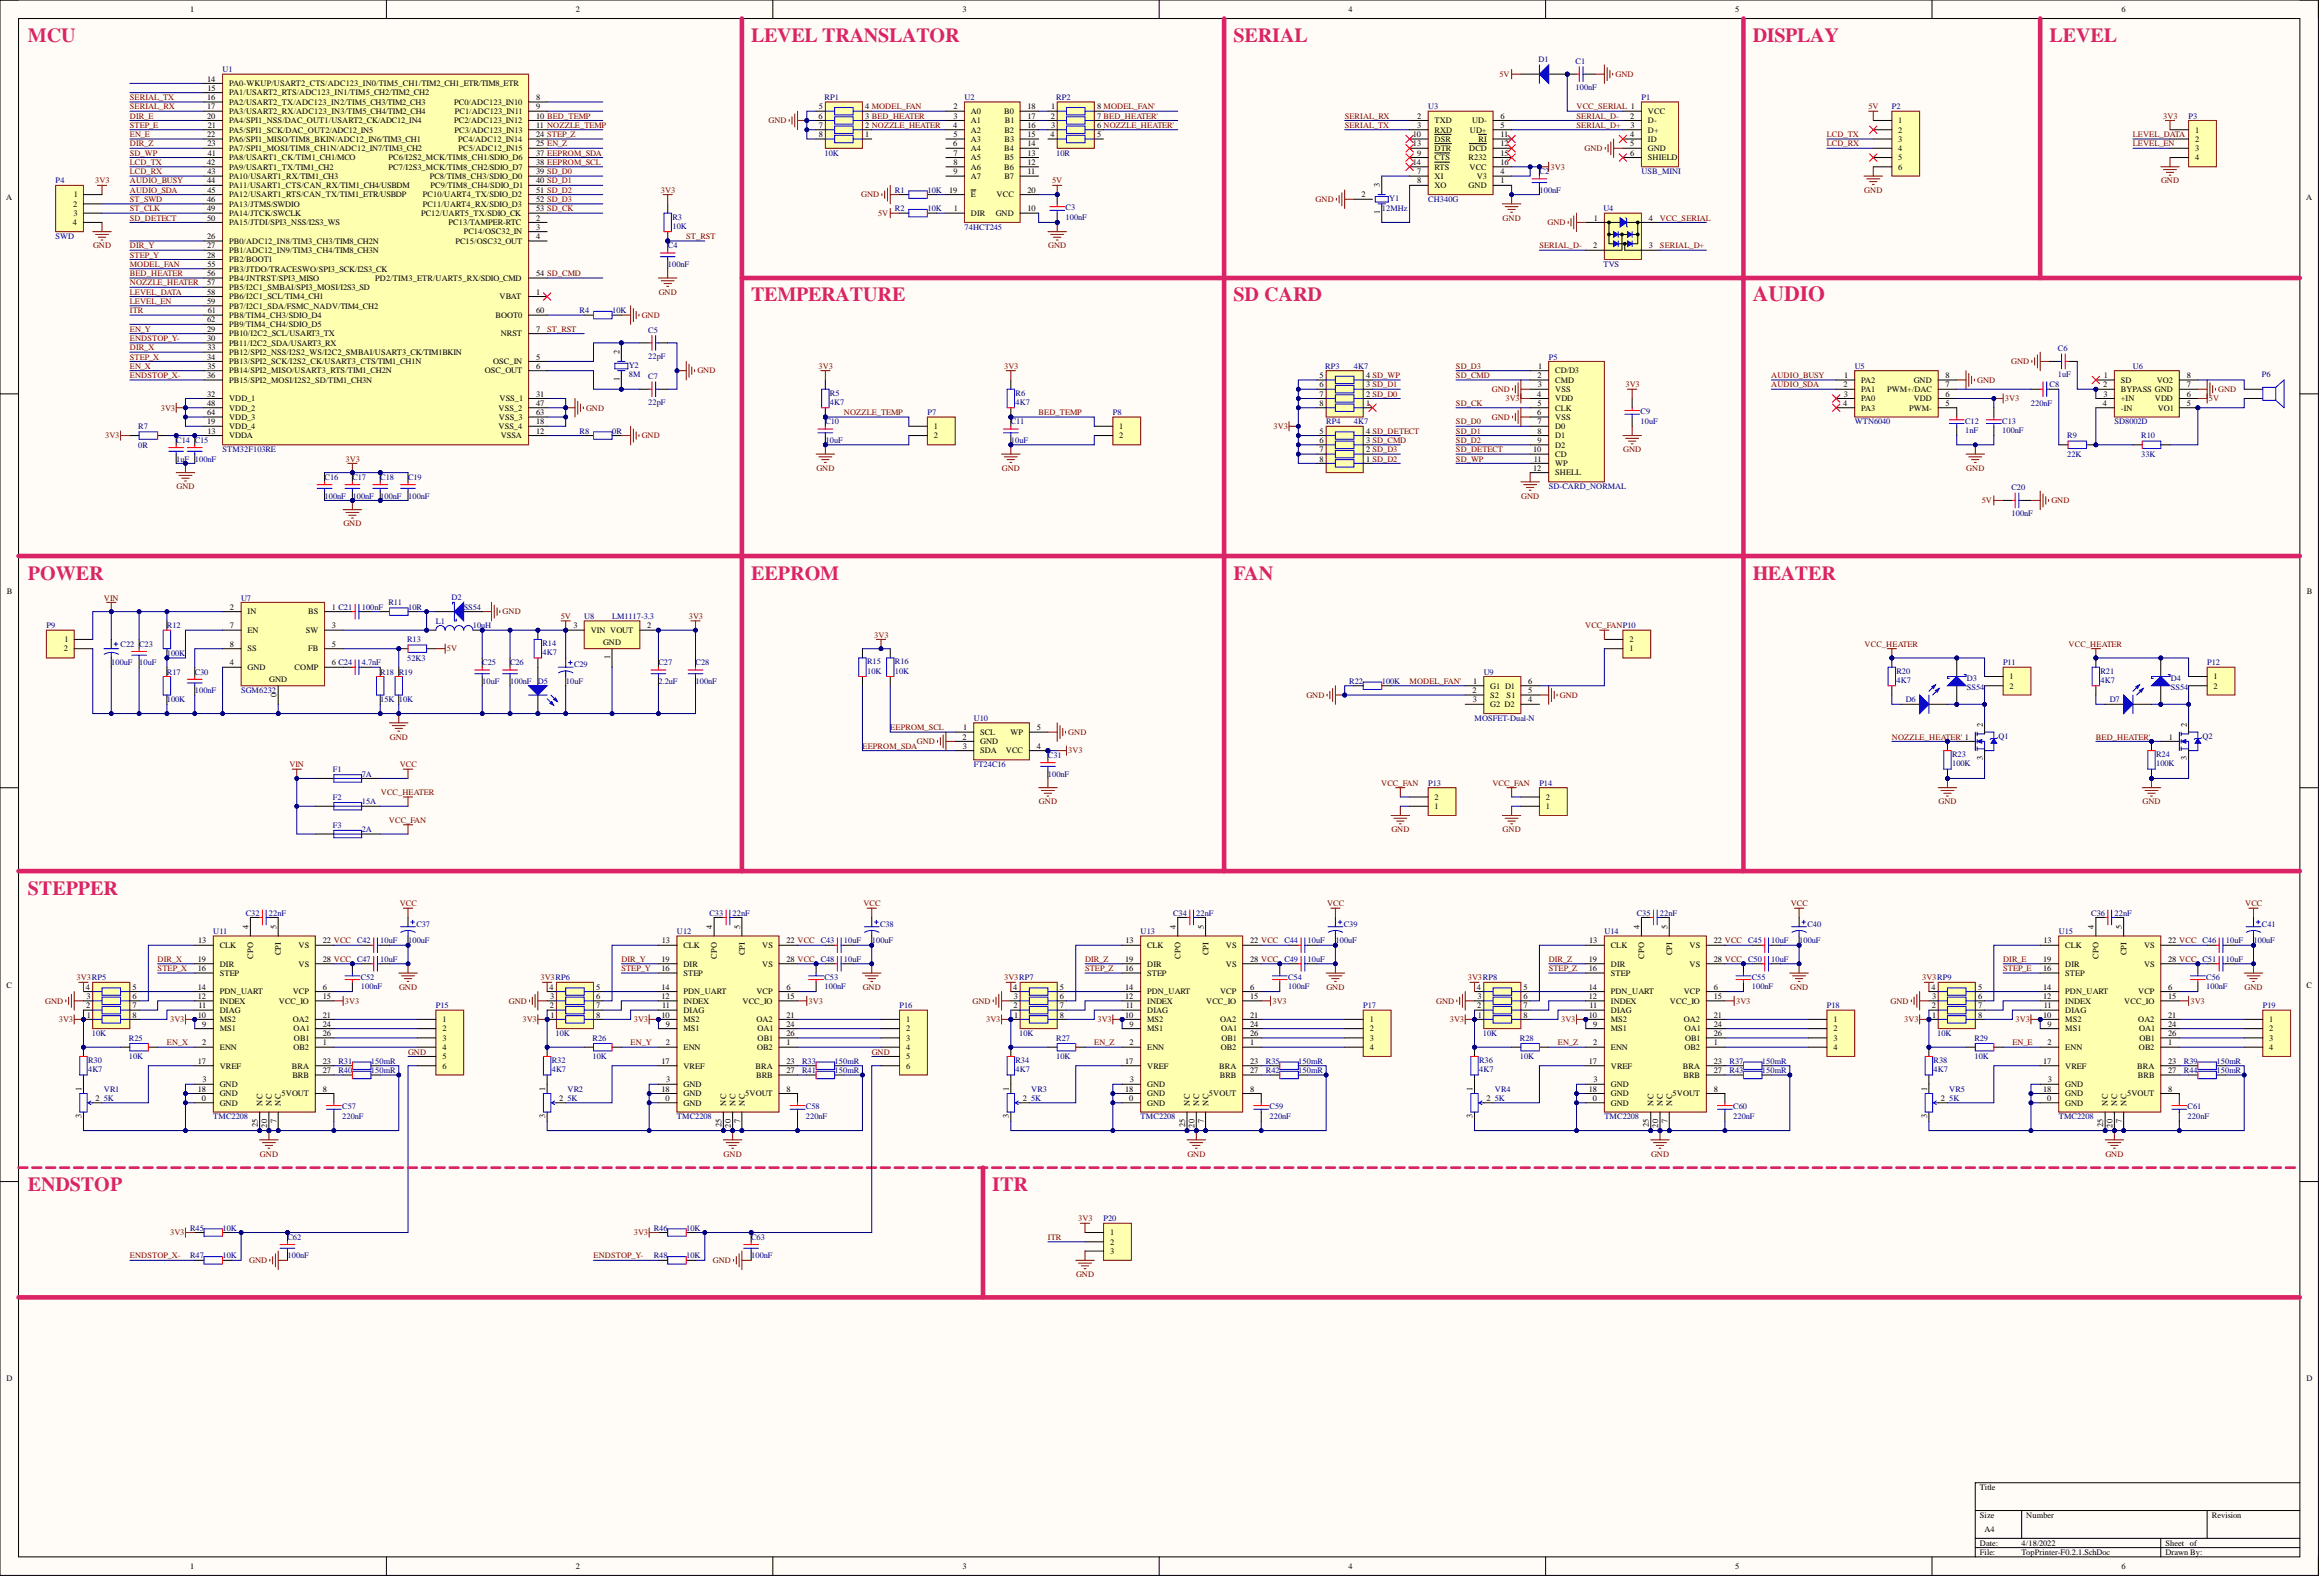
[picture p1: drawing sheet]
<svg xmlns="http://www.w3.org/2000/svg" width="635mm" height="432mm" viewBox="0 0 635 432" stroke-linecap="round" stroke-linejoin="round" font-family="sans-serif">
<defs><g id="words">
<text font-size="5.9" fill="#da2467" x="478.8" y="82.3">AUDIO</text>
<g font-size="5.5" fill="#da2467">
<text x="7.6" y="11.5">MCU</text>
<text x="205.2" y="11.5">LEVEL TRANSLATOR</text>
<text x="337" y="11.5">SERIAL</text>
<text x="478.8" y="11.5">DISPLAY</text>
<text x="559.9" y="11.5">LEVEL</text>
<text x="205.2" y="82.3">TEMPERATURE</text>
<text x="337" y="82.3">SD CARD</text>
<text x="7.6" y="158.3">POWER</text>
<text x="205.2" y="158.3">EEPROM</text>
<text x="337" y="158.3">FAN</text>
<text x="478.8" y="158.3">HEATER</text>
<text x="7.6" y="244.3">STEPPER</text>
<text x="7.6" y="325.3">ENDSTOP</text>
<text x="271.1" y="325.3">ITR</text>
</g>
<g font-size="2.3">
<text x="51.9" y="3.3">1</text>
<text x="157.3" y="3.3">2</text>
<text x="263" y="3.3">3</text>
<text x="368.4" y="3.3">4</text>
<text x="474" y="3.3">5</text>
<text x="579.6" y="3.3">6</text>
<text x="56.6" y="22.3">14</text>
<text x="62.6" y="23.5">PA0-WKUP/USART2_CTS/ADC123_IN0/TIM5_CH1/TIM2_CH1_ETR/TIM8_ETR</text>
<text x="56.6" y="27.3">16</text>
<text x="56.6" y="29.9">17</text>
<text x="56.7" y="24.8">15</text>
<text x="62.6" y="26.1">PA1/USART2_RTS/ADC123_IN1/TIM5_CH2/TIM2_CH2</text>
<text x="62.6" y="28.6">PA2/USART2_TX/ADC123_IN2/TIM5_CH3/TIM2_CH3</text>
<text x="124.1" y="28.6">PC0/ADC123_IN10</text>
<text x="146.4" y="27.3">8</text>
<text x="146.4" y="29.9">9</text>
<text x="223.7" y="29.9">5</text>
<text x="236.4" y="29.9">4 MODEL_FAN</text>
<text x="260.5" y="29.9">2</text>
<text x="280.7" y="29.9">18</text>
<text x="287.2" y="29.9">1</text>
<text x="299.7" y="29.9">8 MODEL_FAN'</text>
<text x="56.6" y="32.4">20</text>
<text x="56.8" y="34.9">21</text>
<text x="62.6" y="31.1">PA3/USART2_RX/ADC123_IN3/TIM5_CH4/TIM2_CH4</text>
<text x="62.6" y="33.7">PA4/SPI1_NSS/DAC_OUT1/USART2_CK/ADC12_IN4</text>
<text x="124.1" y="33.7">PC2/ADC123_IN12</text>
<text x="124.2" y="31.1">PC1/ADC123_IN11</text>
<text x="146.4" y="32.4">10 BED_TEMP</text>
<text x="146.4" y="34.9">11 NOZZLE_TEMP</text>
<text x="223.6" y="32.4">6</text>
<text x="223.7" y="34.9">7</text>
<text x="236.4" y="34.9">2 NOZZLE_HEATER</text>
<text x="236.4" y="32.4">3 BED_HEATER</text>
<text x="260.4" y="34.9">4</text>
<text x="260.5" y="32.4">3</text>
<text x="265.3" y="31.1">A0</text>
<text x="265.3" y="33.7">A1</text>
<text x="274.3" y="31.1">B0</text>
<text x="274.6" y="33.7">B1</text>
<text x="280.7" y="32.4">17</text>
<text x="280.7" y="34.9">16</text>
<text x="287.1" y="32.4">2</text>
<text x="287.1" y="34.9">3</text>
<text x="299.7" y="34.9">6 NOZZLE_HEATER'</text>
<text x="299.7" y="32.4">7 BED_HEATER'</text>
<text x="387.1" y="32.4">2</text>
<text x="387.2" y="34.9">3</text>
<text x="391.9" y="33.7">TXD</text>
<text x="402.2" y="33.7">UD-</text>
<text x="409.9" y="34.9">5</text>
<text x="409.9" y="32.4">6</text>
<text x="445.4" y="32.4">2</text>
<text x="445.5" y="34.9">3</text>
<text x="450.2" y="31.1">VCC</text>
<text x="450.2" y="33.7">D-</text>
<text x="518.6" y="33.7">1</text>
<text x="56.6" y="37.5">22</text>
<text x="56.7" y="40">23</text>
<text x="62.6" y="36.2">PA5/SPI1_SCK/DAC_OUT2/ADC12_IN5</text>
<text x="62.6" y="38.7">PA6/SPI1_MISO/TIM8_BKIN/ADC12_IN6/TIM3_CH1</text>
<text x="62.6" y="41.3">PA7/SPI1_MOSI/TIM8_CH1N/ADC12_IN7/TIM3_CH2</text>
<text x="124.1" y="36.2">PC3/ADC123_IN13</text>
<text x="125.2" y="38.7">PC4/ADC12_IN14</text>
<text x="125.2" y="41.3">PC5/ADC12_IN15</text>
<text x="146.4" y="37.5">24 STEP_Z</text>
<text x="146.4" y="40">25 EN_Z</text>
<text x="223.7" y="37.5">8</text>
<text x="236.4" y="37.5">1</text>
<text x="260.4" y="40">6</text>
<text x="260.5" y="37.5">5</text>
<text x="265.3" y="36.2">A2</text>
<text x="265.3" y="38.7">A3</text>
<text x="265.3" y="41.3">A4</text>
<text x="274.3" y="41.3">B4</text>
<text x="274.4" y="36.2">B2</text>
<text x="274.5" y="38.7">B3</text>
<text x="280.7" y="37.5">15</text>
<text x="280.7" y="40">14</text>
<text x="287" y="37.5">4</text>
<text x="299.7" y="37.5">5</text>
<text x="385.9" y="37.5">10</text>
<text x="386" y="40">13</text>
<text x="391.9" y="36.2">RXD</text>
<text x="391.9" y="38.7">DSR</text>
<text x="391.9" y="41.3">DTR</text>
<text x="401.4" y="41.3">DCD</text>
<text x="401.6" y="36.2">UD+</text>
<text x="403.9" y="38.7">RI</text>
<text x="409.9" y="37.5">11</text>
<text x="409.9" y="40">12</text>
<text x="445.3" y="37.5">4</text>
<text x="445.4" y="40">5</text>
<text x="450.2" y="36.2">D+</text>
<text x="450.2" y="38.7">ID</text>
<text x="450.2" y="41.3">GND</text>
<text x="518.6" y="36.2">2</text>
<text x="518.6" y="38.7">3</text>
<text x="518.6" y="41.3">4</text>
<text x="599.7" y="36.2">1</text>
<text x="599.7" y="38.7">2</text>
<text x="599.7" y="41.3">3</text>
<text x="56.6" y="45.1">42</text>
<text x="56.7" y="47.6">43</text>
<text x="56.8" y="42.5">41</text>
<text x="62.6" y="43.8">PA8/USART1_CK/TIM1_CH1/MCO</text>
<text x="62.6" y="46.3">PA9/USART1_TX/TIM1_CH2</text>
<text x="106.2" y="43.8">PC6/I2S2_MCK/TIM8_CH1/SDIO_D6</text>
<text x="106.2" y="46.3">PC7/I2S3_MCK/TIM8_CH2/SDIO_D7</text>
<text x="146.4" y="42.5">37 EEPROM_SDA</text>
<text x="146.4" y="45.1">38 EEPROM_SCL</text>
<text x="146.4" y="47.6">39 SD_D0</text>
<text x="260.5" y="42.5">7</text>
<text x="260.5" y="45.1">8</text>
<text x="260.5" y="47.6">9</text>
<text x="265.3" y="43.8">A5</text>
<text x="265.3" y="46.3">A6</text>
<text x="274.3" y="46.3">B6</text>
<text x="274.4" y="43.8">B5</text>
<text x="280.7" y="42.5">13</text>
<text x="280.7" y="45.1">12</text>
<text x="280.7" y="47.6">11</text>
<text x="385.9" y="45.1">14</text>
<text x="387.1" y="47.6">7</text>
<text x="387.1" y="42.5">9</text>
<text x="391.9" y="43.8">CTS</text>
<text x="391.9" y="46.3">RTS</text>
<text x="401.2" y="43.8">R232</text>
<text x="401.5" y="46.3">VCC</text>
<text x="409.9" y="47.6">4</text>
<text x="409.9" y="45.1">16</text>
<text x="409.9" y="42.5">15</text>
<text x="445.3" y="42.5">6</text>
<text x="450.2" y="43.8">SHIELD</text>
<text x="518.6" y="43.8">5</text>
<text x="518.6" y="46.3">6</text>
<text x="599.7" y="43.8">4</text>
<text x="20.2" y="53.9">1</text>
<text x="56.6" y="50.1">44</text>
<text x="56.7" y="52.6">45</text>
<text x="62.6" y="48.8">PA10/USART1_RX/TIM1_CH3</text>
<text x="62.6" y="51.4">PA11/USART1_CTS/CAN_RX/TIM1_CH4/USBDM</text>
<text x="62.6" y="53.9">PA12/USART1_RTS/CAN_TX/TIM1_ETR/USBDP</text>
<text x="115.5" y="53.9">PC10/UART4_TX/SDIO_D2</text>
<text x="117.4" y="48.8">PC8/TIM8_CH3/SDIO_D0</text>
<text x="117.6" y="51.4">PC9/TIM8_CH4/SDIO_D1</text>
<text x="146.4" y="50.1">40 SD_D1</text>
<text x="146.4" y="52.6">51 SD_D2</text>
<text x="259.3" y="52.6">19</text>
<text x="265.3" y="48.8">A7</text>
<text x="265.3" y="53.9">E</text>
<text x="272.3" y="53.9">VCC</text>
<text x="274.4" y="48.8">B7</text>
<text x="280.7" y="52.6">20</text>
<text x="371.9" y="53.9">2</text>
<text x="377" y="51.1" transform="rotate(-90 377 51.1)">3</text>
<text x="387.1" y="50.1">8</text>
<text x="391.9" y="48.8">XI</text>
<text x="391.9" y="51.4">XO</text>
<text x="401.2" y="51.4">GND</text>
<text x="403.5" y="48.8">V3</text>
<text x="409.9" y="50.1">1</text>
<text x="1.7" y="54.6">A</text>
<text x="20" y="56.4">2</text>
<text x="20.1" y="59">3</text>
<text x="56.6" y="55.2">46</text>
<text x="56.6" y="57.7">49</text>
<text x="62.6" y="56.4">PA13/JTMS/SWDIO</text>
<text x="62.6" y="59">PA14/JTCK/SWCLK</text>
<text x="115" y="59">PC12/UART5_TX/SDIO_CK</text>
<text x="115.5" y="56.4">PC11/UART4_RX/SDIO_D3</text>
<text x="146.4" y="55.2">52 SD_D3</text>
<text x="146.4" y="57.7">53 SD_CK</text>
<text x="260.6" y="57.7">1</text>
<text x="265.3" y="59">DIR</text>
<text x="272" y="59">GND</text>
<text x="280.7" y="57.7">10</text>
<text x="377" y="58.6" transform="rotate(-90 377 58.6)">1</text>
<text x="630" y="54.6">A</text>
<text x="19.9" y="61.5">4</text>
<text x="56.6" y="65.3">26</text>
<text x="56.6" y="60.2">50</text>
<text x="62.6" y="61.5">PA15/JTDI/SPI3_NSS/I2S3_WS</text>
<text x="122.5" y="61.5">PC13/TAMPER-RTC</text>
<text x="126.7" y="64">PC14/OSC32_IN</text>
<text x="146.4" y="60.2">2</text>
<text x="146.4" y="62.8">3</text>
<text x="146.4" y="65.3">4</text>
<text x="435.4" y="60.2">1</text>
<text x="450.5" y="60.2">4</text>
<text x="56.6" y="67.8">27</text>
<text x="56.6" y="70.4">28</text>
<text x="62.6" y="66.6">PB0/ADC12_IN8/TIM3_CH3/TIM8_CH2N</text>
<text x="62.6" y="69.1">PB1/ADC12_IN9/TIM3_CH4/TIM8_CH3N</text>
<text x="62.6" y="71.6">PB2/BOOT1</text>
<text x="124.4" y="66.6">PC15/OSC32_OUT</text>
<text x="435.3" y="67.8">2</text>
<text x="450.5" y="67.8">3</text>
<text x="56.6" y="75.4">56</text>
<text x="56.6" y="78">57</text>
<text x="56.7" y="72.9">55</text>
<text x="62.6" y="74.2">PB3/JTDO/TRACESWO/SPI3_SCK/I2S3_CK</text>
<text x="62.6" y="76.7">PB4/JNTRST/SPI3_MISO</text>
<text x="102.5" y="76.7">PD2/TIM3_ETR/UART5_RX/SDIO_CMD</text>
<text x="146.4" y="75.4">54 SD_CMD</text>
<text x="56.6" y="80.5">58</text>
<text x="56.6" y="83">59</text>
<text x="62.6" y="79.2">PB5/I2C1_SMBAI/SPI3_MOSI/I2S3_SD</text>
<text x="62.6" y="81.8">PB6/I2C1_SCL/TIM4_CH1</text>
<text x="136.5" y="81.8">VBAT</text>
<text x="146.4" y="80.5">1</text>
<text x="56.6" y="88.1">62</text>
<text x="56.8" y="85.5">61</text>
<text x="62.6" y="84.3">PB7/I2C1_SDA/FSMC_NADV/TIM4_CH2</text>
<text x="62.6" y="86.8">PB8/TIM4_CH3/SDIO_D4</text>
<text x="62.6" y="89.3">PB9/TIM4_CH4/SDIO_D5</text>
<text x="135.4" y="86.8">BOOT0</text>
<text x="146.4" y="85.5">60</text>
<text x="56.6" y="90.6">29</text>
<text x="56.6" y="93.1">30</text>
<text x="56.7" y="95.7">33</text>
<text x="62.6" y="91.9">PB10/I2C2_SCL/USART3_TX</text>
<text x="62.6" y="94.4">PB11/I2C2_SDA/USART3_RX</text>
<text x="136.8" y="91.9">NRST</text>
<text x="146.4" y="90.6">7</text>
<text x="56.6" y="98.2">34</text>
<text x="56.7" y="100.7">35</text>
<text x="62.6" y="96.9">PB12/SPI2_NSS/I2S2_WS/I2C2_SMBAI/USART3_CK/TIM1BKIN</text>
<text x="62.6" y="99.5">PB13/SPI2_SCK/I2S2_CK/USART3_CTS/TIM1_CH1N</text>
<text x="134.7" y="99.5">OSC_IN</text>
<text x="146.4" y="98.2">5</text>
<text x="146.4" y="100.7">6</text>
<text x="169.2" y="96.7" transform="rotate(-90 169.2 96.7)">2</text>
<text x="420.2" y="100.7">1</text>
<text x="56.6" y="103.3">36</text>
<text x="62.6" y="102">PB14/SPI2_MISO/USART3_RTS/TIM1_CH2N</text>
<text x="62.6" y="104.5">PB15/SPI2_MOSI/I2S2_SD/TIM1_CH3N</text>
<text x="132.4" y="102">OSC_OUT</text>
<text x="169.2" y="104.1" transform="rotate(-90 169.2 104.1)">1</text>
<text x="360.4" y="105.8">6</text>
<text x="360.5" y="103.3">5</text>
<text x="373.2" y="105.8">3 SD_D1</text>
<text x="373.2" y="103.3">4 SD_WP</text>
<text x="420.1" y="103.3">2</text>
<text x="420.2" y="105.8">3</text>
<text x="424.9" y="102">CD/D3</text>
<text x="424.9" y="104.5">CMD</text>
<text x="424.9" y="107.1">VSS</text>
<text x="503.7" y="105.8">2</text>
<text x="503.8" y="103.3">1</text>
<text x="508.5" y="104.5">PA2</text>
<text x="508.5" y="107.1">PA1</text>
<text x="515.6" y="107.1">PWM+/DAC</text>
<text x="522.8" y="104.5">GND</text>
<text x="531.5" y="105.8">7</text>
<text x="531.5" y="103.3">8</text>
<text x="574.6" y="105.8">2</text>
<text x="574.8" y="103.3">1</text>
<text x="579.4" y="104.5">SD</text>
<text x="579.4" y="107.1">BYPASS GND</text>
<text x="589.2" y="104.5">VO2</text>
<text x="597.4" y="105.8">7</text>
<text x="597.4" y="103.3">8</text>
<text x="56.6" y="108.3">32</text>
<text x="56.6" y="110.9">48</text>
<text x="56.6" y="113.4">64</text>
<text x="62.6" y="109.6">VDD_1</text>
<text x="62.6" y="112.1">VDD_2</text>
<text x="136.2" y="112.1">VSS_2</text>
<text x="136.5" y="109.6">VSS_1</text>
<text x="146.4" y="108.3">31</text>
<text x="146.4" y="110.9">47</text>
<text x="146.4" y="113.4">63</text>
<text x="360.5" y="108.3">7</text>
<text x="360.5" y="110.9">8</text>
<text x="373.2" y="110.9">1</text>
<text x="373.2" y="108.3">2 SD_D0</text>
<text x="420" y="108.3">4</text>
<text x="420" y="113.4">6</text>
<text x="420.1" y="110.9">5</text>
<text x="424.9" y="109.6">VDD</text>
<text x="424.9" y="112.1">CLK</text>
<text x="503.6" y="110.9">4</text>
<text x="503.8" y="108.3">3</text>
<text x="508.5" y="109.6">PA0</text>
<text x="508.5" y="112.1">PA3</text>
<text x="521.6" y="112.1">PWM-</text>
<text x="522.8" y="109.6">VDD</text>
<text x="531.5" y="110.9">5</text>
<text x="531.5" y="108.3">6</text>
<text x="574.5" y="110.9">4</text>
<text x="574.7" y="108.3">3</text>
<text x="579.4" y="109.6">+IN</text>
<text x="579.4" y="112.1">-IN</text>
<text x="588.7" y="109.6">VDD</text>
<text x="589.5" y="112.1">VO1</text>
<text x="597.4" y="110.9">5</text>
<text x="597.4" y="108.3">6</text>
<text x="56.6" y="115.9">19</text>
<text x="56.7" y="118.5">13</text>
<text x="62.6" y="114.7">VDD_3</text>
<text x="62.6" y="119.7">VDDA</text>
<text x="62.6" y="117.2">VDD_4</text>
<text x="136.2" y="117.2">VSS_4</text>
<text x="136.3" y="114.7">VSS_3</text>
<text x="136.8" y="119.7">VSSA</text>
<text x="146.4" y="118.5">12</text>
<text x="146.4" y="115.9">18</text>
<text x="255.1" y="117.2">1</text>
<text x="255.1" y="119.7">2</text>
<text x="305.8" y="117.2">1</text>
<text x="305.8" y="119.7">2</text>
<text x="360.5" y="118.5">5</text>
<text x="373.2" y="118.5">4 SD_DETECT</text>
<text x="420.1" y="115.9">7</text>
<text x="420.1" y="118.5">8</text>
<text x="424.9" y="114.7">VSS</text>
<text x="424.9" y="117.2">D0</text>
<text x="424.9" y="119.7">D1</text>
<text x="360.4" y="121">6</text>
<text x="360.5" y="123.5">7</text>
<text x="373.2" y="123.5">2 SD_D3</text>
<text x="373.2" y="121">3 SD_CMD</text>
<text x="418.9" y="123.5">10</text>
<text x="420.1" y="121">9</text>
<text x="424.9" y="122.2">D2</text>
<text x="424.9" y="124.8">CD</text>
<text x="360.5" y="126">8</text>
<text x="373.2" y="126">1 SD_D2</text>
<text x="418.9" y="128.6">12</text>
<text x="419.1" y="126">11</text>
<text x="424.9" y="127.3">WP</text>
<text x="424.9" y="129.8">SHELL</text>
<text x="1.9" y="162.2">B</text>
<text x="62.8" y="166.5">2</text>
<text x="67.6" y="167.8">IN</text>
<text x="84.2" y="167.8">BS</text>
<text x="90.7" y="166.5">1 C21</text>
<text x="630.2" y="162.2">B</text>
<text x="62.8" y="171.6">7</text>
<text x="67.6" y="172.9">EN</text>
<text x="83.5" y="172.9">SW</text>
<text x="90.7" y="171.6">3</text>
<text x="156.7" y="171.6">3</text>
<text x="161.4" y="172.9">VIN VOUT</text>
<text x="176.8" y="171.6">2</text>
<text x="17.5" y="177.9">2</text>
<text x="17.7" y="175.4">1</text>
<text x="62.8" y="176.7">8</text>
<text x="67.6" y="177.9">SS</text>
<text x="84.2" y="177.9">FB</text>
<text x="90.7" y="176.7">5</text>
<text x="164.8" y="176.2">GND</text>
<text x="445.2" y="177.9">1</text>
<text x="445.2" y="175.4">2</text>
<text x="62.7" y="181.7">4</text>
<text x="67.6" y="183">GND</text>
<text x="80.5" y="183">COMP</text>
<text x="90.7" y="181.7">6 C24</text>
<text x="166.7" y="180" transform="rotate(-90 166.7 180)">1</text>
<text x="549" y="185.5">1</text>
<text x="604.8" y="185.5">1</text>
<text x="73.6" y="186.3">GND</text>
<text x="75.5" y="190.4" transform="rotate(-90 75.5 190.4)">0</text>
<text x="402.3" y="189.3">2</text>
<text x="402.4" y="191.9">3</text>
<text x="402.5" y="186.8">1</text>
<text x="407.1" y="188.1">G1 D1</text>
<text x="407.1" y="190.6">S2</text>
<text x="411.6" y="190.6">S1</text>
<text x="417.5" y="191.9">4</text>
<text x="417.5" y="189.3">5</text>
<text x="417.5" y="186.8">6</text>
<text x="549" y="188.1">2</text>
<text x="604.8" y="188.1">2</text>
<text x="407.1" y="193.1">G2 D2</text>
<text x="263" y="202">2</text>
<text x="263.2" y="199.4">1</text>
<text x="267.8" y="200.7">SCL</text>
<text x="267.8" y="203.2">GND</text>
<text x="276.1" y="200.7">WP</text>
<text x="283.3" y="199.4">5</text>
<text x="541.7" y="198.4" transform="rotate(-90 541.7 198.4)">2</text>
<text x="592.5" y="202">1</text>
<text x="597.4" y="198.4" transform="rotate(-90 597.4 198.4)">2</text>
<text x="263.1" y="204.5">3</text>
<text x="267.8" y="205.8">SDA</text>
<text x="274.8" y="205.8">VCC</text>
<text x="283.3" y="204.5">4</text>
<text x="541.7" y="207.5" transform="rotate(-90 541.7 207.5)">3</text>
<text x="597.4" y="207.5" transform="rotate(-90 597.4 207.5)">3</text>
<text x="391.9" y="221">1</text>
<text x="391.9" y="218.4">2</text>
<text x="422.3" y="221">1</text>
<text x="422.3" y="218.4">2</text>
<text x="54.1" y="257.7">13</text>
<text x="67.9" y="253.6" transform="rotate(-90 67.9 253.6)">4</text>
<text x="75.5" y="253.6" transform="rotate(-90 75.5 253.6)">5</text>
<text x="88.2" y="257.7">22 VCC</text>
<text x="180.8" y="257.7">13</text>
<text x="194.6" y="253.6" transform="rotate(-90 194.6 253.6)">4</text>
<text x="202.2" y="253.6" transform="rotate(-90 202.2 253.6)">5</text>
<text x="214.8" y="257.7">22 VCC</text>
<text x="307.5" y="257.7">13</text>
<text x="321.3" y="253.6" transform="rotate(-90 321.3 253.6)">4</text>
<text x="328.9" y="253.6" transform="rotate(-90 328.9 253.6)">5</text>
<text x="341.5" y="257.7">22 VCC</text>
<text x="434.2" y="257.7">13</text>
<text x="447.9" y="253.6" transform="rotate(-90 447.9 253.6)">4</text>
<text x="455.5" y="253.6" transform="rotate(-90 455.5 253.6)">5</text>
<text x="468.2" y="257.7">22 VCC</text>
<text x="558.3" y="257.7">13</text>
<text x="572.1" y="253.6" transform="rotate(-90 572.1 253.6)">4</text>
<text x="579.7" y="253.6" transform="rotate(-90 579.7 253.6)">5</text>
<text x="592.4" y="257.7">22 VCC</text>
<text x="54" y="262.7">19</text>
<text x="60" y="258.9">CLK</text>
<text x="60" y="264">DIR</text>
<text x="69.2" y="261.8" transform="rotate(-90 69.2 261.8)">CPO</text>
<text x="76.8" y="260.9" transform="rotate(-90 76.8 260.9)">CPI</text>
<text x="81.6" y="258.9">VS</text>
<text x="81.6" y="264">VS</text>
<text x="88.2" y="262.7">28 VCC</text>
<text x="180.7" y="262.7">19</text>
<text x="186.7" y="258.9">CLK</text>
<text x="186.7" y="264">DIR</text>
<text x="195.8" y="261.8" transform="rotate(-90 195.8 261.8)">CPO</text>
<text x="203.4" y="260.9" transform="rotate(-90 203.4 260.9)">CPI</text>
<text x="208.3" y="258.9">VS</text>
<text x="208.3" y="264">VS</text>
<text x="214.8" y="262.7">28 VCC</text>
<text x="307.4" y="262.7">19</text>
<text x="313.4" y="258.9">CLK</text>
<text x="313.4" y="264">DIR</text>
<text x="322.5" y="261.8" transform="rotate(-90 322.5 261.8)">CPO</text>
<text x="330.1" y="260.9" transform="rotate(-90 330.1 260.9)">CPI</text>
<text x="334.9" y="258.9">VS</text>
<text x="334.9" y="264">VS</text>
<text x="341.5" y="262.7">28 VCC</text>
<text x="434.1" y="262.7">19</text>
<text x="440.1" y="258.9">CLK</text>
<text x="440.1" y="264">DIR</text>
<text x="449.2" y="261.8" transform="rotate(-90 449.2 261.8)">CPO</text>
<text x="456.8" y="260.9" transform="rotate(-90 456.8 260.9)">CPI</text>
<text x="461.6" y="258.9">VS</text>
<text x="461.6" y="264">VS</text>
<text x="468.2" y="262.7">28 VCC</text>
<text x="558.2" y="262.7">19</text>
<text x="564.2" y="258.9">CLK</text>
<text x="564.2" y="264">DIR</text>
<text x="573.3" y="261.8" transform="rotate(-90 573.3 261.8)">CPO</text>
<text x="581" y="260.9" transform="rotate(-90 581 260.9)">CPI</text>
<text x="585.8" y="258.9">VS</text>
<text x="585.8" y="264">VS</text>
<text x="592.4" y="262.7">28 VCC</text>
<text x="1.8" y="269.7">C</text>
<text x="54" y="265.3">16</text>
<text x="60" y="266.5">STEP</text>
<text x="180.7" y="265.3">16</text>
<text x="186.7" y="266.5">STEP</text>
<text x="307.4" y="265.3">16</text>
<text x="313.4" y="266.5">STEP</text>
<text x="434.1" y="265.3">16</text>
<text x="440.1" y="266.5">STEP</text>
<text x="558.2" y="265.3">16</text>
<text x="564.2" y="266.5">STEP</text>
<text x="630.1" y="269.7">C</text>
<text x="23.5" y="270.3">4</text>
<text x="23.6" y="275.4">2</text>
<text x="23.6" y="272.8">3</text>
<text x="36.2" y="270.3">5</text>
<text x="36.2" y="272.8">6</text>
<text x="36.2" y="275.4">7</text>
<text x="54" y="272.8">12</text>
<text x="54" y="270.3">14</text>
<text x="54.2" y="275.4">11</text>
<text x="60" y="274.1">INDEX</text>
<text x="60" y="271.6">PDN_UART</text>
<text x="76.2" y="274.1">VCC_IO</text>
<text x="80" y="271.6">VCP</text>
<text x="88.2" y="270.3">6</text>
<text x="88.2" y="272.8">15</text>
<text x="150.2" y="270.3">4</text>
<text x="150.2" y="275.4">2</text>
<text x="150.3" y="272.8">3</text>
<text x="162.9" y="270.3">5</text>
<text x="162.9" y="272.8">6</text>
<text x="162.9" y="275.4">7</text>
<text x="180.7" y="272.8">12</text>
<text x="180.7" y="270.3">14</text>
<text x="180.9" y="275.4">11</text>
<text x="186.7" y="274.1">INDEX</text>
<text x="186.7" y="271.6">PDN_UART</text>
<text x="202.9" y="274.1">VCC_IO</text>
<text x="206.7" y="271.6">VCP</text>
<text x="214.8" y="270.3">6</text>
<text x="214.8" y="272.8">15</text>
<text x="276.8" y="270.3">4</text>
<text x="276.9" y="275.4">2</text>
<text x="277" y="272.8">3</text>
<text x="289.6" y="270.3">5</text>
<text x="289.6" y="272.8">6</text>
<text x="289.6" y="275.4">7</text>
<text x="307.4" y="272.8">12</text>
<text x="307.4" y="270.3">14</text>
<text x="307.6" y="275.4">11</text>
<text x="313.4" y="274.1">INDEX</text>
<text x="313.4" y="271.6">PDN_UART</text>
<text x="329.5" y="274.1">VCC_IO</text>
<text x="333.3" y="271.6">VCP</text>
<text x="341.5" y="270.3">6</text>
<text x="341.5" y="272.8">15</text>
<text x="403.5" y="270.3">4</text>
<text x="403.6" y="275.4">2</text>
<text x="403.7" y="272.8">3</text>
<text x="416.3" y="270.3">5</text>
<text x="416.3" y="272.8">6</text>
<text x="416.3" y="275.4">7</text>
<text x="434.1" y="272.8">12</text>
<text x="434.1" y="270.3">14</text>
<text x="434.3" y="275.4">11</text>
<text x="440.1" y="274.1">INDEX</text>
<text x="440.1" y="271.6">PDN_UART</text>
<text x="456.2" y="274.1">VCC_IO</text>
<text x="460" y="271.6">VCP</text>
<text x="468.2" y="270.3">6</text>
<text x="468.2" y="272.8">15</text>
<text x="527.7" y="270.3">4</text>
<text x="527.7" y="275.4">2</text>
<text x="527.8" y="272.8">3</text>
<text x="540.4" y="270.3">5</text>
<text x="540.4" y="272.8">6</text>
<text x="540.4" y="275.4">7</text>
<text x="558.2" y="272.8">12</text>
<text x="558.2" y="270.3">14</text>
<text x="558.4" y="275.4">11</text>
<text x="564.2" y="274.1">INDEX</text>
<text x="564.2" y="271.6">PDN_UART</text>
<text x="580.4" y="274.1">VCC_IO</text>
<text x="584.2" y="271.6">VCP</text>
<text x="592.4" y="270.3">6</text>
<text x="592.4" y="272.8">15</text>
<text x="23.7" y="277.9">1</text>
<text x="36.2" y="277.9">8</text>
<text x="54" y="277.9">10</text>
<text x="55.2" y="280.4">9</text>
<text x="60" y="281.7">MS1</text>
<text x="60" y="279.2">MS2</text>
<text x="60" y="276.6">DIAG</text>
<text x="80" y="279.2">OA2</text>
<text x="80.2" y="281.7">OA1</text>
<text x="88.2" y="277.9">21</text>
<text x="88.2" y="280.4">24</text>
<text x="120.9" y="279.2">1</text>
<text x="120.9" y="281.7">2</text>
<text x="150.4" y="277.9">1</text>
<text x="162.9" y="277.9">8</text>
<text x="180.7" y="277.9">10</text>
<text x="181.9" y="280.4">9</text>
<text x="186.7" y="281.7">MS1</text>
<text x="186.7" y="279.2">MS2</text>
<text x="186.7" y="276.6">DIAG</text>
<text x="206.7" y="279.2">OA2</text>
<text x="206.9" y="281.7">OA1</text>
<text x="214.8" y="277.9">21</text>
<text x="214.8" y="280.4">24</text>
<text x="247.5" y="279.2">1</text>
<text x="247.5" y="281.7">2</text>
<text x="277.1" y="277.9">1</text>
<text x="289.6" y="277.9">8</text>
<text x="307.4" y="277.9">10</text>
<text x="308.6" y="280.4">9</text>
<text x="313.4" y="281.7">MS1</text>
<text x="313.4" y="279.2">MS2</text>
<text x="313.4" y="276.6">DIAG</text>
<text x="333.3" y="279.2">OA2</text>
<text x="333.6" y="281.7">OA1</text>
<text x="341.5" y="277.9">21</text>
<text x="341.5" y="280.4">24</text>
<text x="374.2" y="279.2">1</text>
<text x="374.2" y="281.7">2</text>
<text x="403.8" y="277.9">1</text>
<text x="416.3" y="277.9">8</text>
<text x="434.1" y="277.9">10</text>
<text x="435.3" y="280.4">9</text>
<text x="440.1" y="281.7">MS1</text>
<text x="440.1" y="279.2">MS2</text>
<text x="440.1" y="276.6">DIAG</text>
<text x="460" y="279.2">OA2</text>
<text x="460.3" y="281.7">OA1</text>
<text x="468.2" y="277.9">21</text>
<text x="468.2" y="280.4">24</text>
<text x="500.9" y="279.2">1</text>
<text x="500.9" y="281.7">2</text>
<text x="527.9" y="277.9">1</text>
<text x="540.4" y="277.9">8</text>
<text x="558.2" y="277.9">10</text>
<text x="559.4" y="280.4">9</text>
<text x="564.2" y="281.7">MS1</text>
<text x="564.2" y="279.2">MS2</text>
<text x="564.2" y="276.6">DIAG</text>
<text x="584.2" y="279.2">OA2</text>
<text x="584.4" y="281.7">OA1</text>
<text x="592.4" y="277.9">21</text>
<text x="592.4" y="280.4">24</text>
<text x="620" y="279.2">1</text>
<text x="620" y="281.7">2</text>
<text x="55.2" y="285.5">2</text>
<text x="60" y="286.8">ENN</text>
<text x="80.1" y="286.8">OB2</text>
<text x="80.3" y="284.2">OB1</text>
<text x="88.2" y="285.5">1</text>
<text x="88.2" y="283">26</text>
<text x="120.9" y="284.2">3</text>
<text x="120.9" y="286.8">4</text>
<text x="181.9" y="285.5">2</text>
<text x="186.7" y="286.8">ENN</text>
<text x="206.8" y="286.8">OB2</text>
<text x="207" y="284.2">OB1</text>
<text x="214.8" y="285.5">1</text>
<text x="214.8" y="283">26</text>
<text x="247.5" y="284.2">3</text>
<text x="247.5" y="286.8">4</text>
<text x="308.6" y="285.5">2</text>
<text x="313.4" y="286.8">ENN</text>
<text x="333.5" y="286.8">OB2</text>
<text x="333.7" y="284.2">OB1</text>
<text x="341.5" y="285.5">1</text>
<text x="341.5" y="283">26</text>
<text x="374.2" y="284.2">3</text>
<text x="374.2" y="286.8">4</text>
<text x="435.3" y="285.5">2</text>
<text x="440.1" y="286.8">ENN</text>
<text x="460.2" y="286.8">OB2</text>
<text x="460.4" y="284.2">OB1</text>
<text x="468.2" y="285.5">1</text>
<text x="468.2" y="283">26</text>
<text x="500.9" y="284.2">3</text>
<text x="500.9" y="286.8">4</text>
<text x="559.4" y="285.5">2</text>
<text x="564.2" y="286.8">ENN</text>
<text x="584.3" y="286.8">OB2</text>
<text x="584.5" y="284.2">OB1</text>
<text x="592.4" y="285.5">1</text>
<text x="592.4" y="283">26</text>
<text x="620" y="284.2">3</text>
<text x="620" y="286.8">4</text>
<text x="54" y="290.6">17</text>
<text x="60" y="291.8">VREF</text>
<text x="79.7" y="291.8">BRA</text>
<text x="88.2" y="290.6">23</text>
<text x="88.2" y="293.1">27</text>
<text x="120.9" y="289.3">5</text>
<text x="120.9" y="291.8">6</text>
<text x="180.7" y="290.6">17</text>
<text x="186.7" y="291.8">VREF</text>
<text x="206.4" y="291.8">BRA</text>
<text x="214.8" y="290.6">23</text>
<text x="214.8" y="293.1">27</text>
<text x="247.5" y="289.3">5</text>
<text x="247.5" y="291.8">6</text>
<text x="307.4" y="290.6">17</text>
<text x="313.4" y="291.8">VREF</text>
<text x="333.1" y="291.8">BRA</text>
<text x="341.5" y="290.6">23</text>
<text x="341.5" y="293.1">27</text>
<text x="434.1" y="290.6">17</text>
<text x="440.1" y="291.8">VREF</text>
<text x="459.8" y="291.8">BRA</text>
<text x="468.2" y="290.6">23</text>
<text x="468.2" y="293.1">27</text>
<text x="558.2" y="290.6">17</text>
<text x="564.2" y="291.8">VREF</text>
<text x="583.9" y="291.8">BRA</text>
<text x="592.4" y="290.6">23</text>
<text x="592.4" y="293.1">27</text>
<text x="22.3" y="297.9" transform="rotate(-90 22.3 297.9)">1</text>
<text x="54" y="298.2">18</text>
<text x="55.3" y="295.6">3</text>
<text x="60" y="296.9">GND</text>
<text x="60" y="299.4">GND</text>
<text x="76.9" y="299.4">5VOUT</text>
<text x="79.9" y="294.4">BRB</text>
<text x="88.2" y="298.2">8</text>
<text x="149" y="297.9" transform="rotate(-90 149 297.9)">1</text>
<text x="180.7" y="298.2">18</text>
<text x="182" y="295.6">3</text>
<text x="186.7" y="296.9">GND</text>
<text x="186.7" y="299.4">GND</text>
<text x="203.6" y="299.4">5VOUT</text>
<text x="206.6" y="294.4">BRB</text>
<text x="214.8" y="298.2">8</text>
<text x="275.7" y="297.9" transform="rotate(-90 275.7 297.9)">1</text>
<text x="307.4" y="298.2">18</text>
<text x="308.7" y="295.6">3</text>
<text x="313.4" y="296.9">GND</text>
<text x="313.4" y="299.4">GND</text>
<text x="330.3" y="299.4">5VOUT</text>
<text x="333.3" y="294.4">BRB</text>
<text x="341.5" y="298.2">8</text>
<text x="402.3" y="297.9" transform="rotate(-90 402.3 297.9)">1</text>
<text x="434.1" y="298.2">18</text>
<text x="435.4" y="295.6">3</text>
<text x="440.1" y="296.9">GND</text>
<text x="440.1" y="299.4">GND</text>
<text x="457" y="299.4">5VOUT</text>
<text x="459.9" y="294.4">BRB</text>
<text x="468.2" y="298.2">8</text>
<text x="526.5" y="297.9" transform="rotate(-90 526.5 297.9)">1</text>
<text x="558.2" y="298.2">18</text>
<text x="559.5" y="295.6">3</text>
<text x="564.2" y="296.9">GND</text>
<text x="564.2" y="299.4">GND</text>
<text x="581.1" y="299.4">5VOUT</text>
<text x="584.1" y="294.4">BRB</text>
<text x="592.4" y="298.2">8</text>
<text x="22.3" y="305.4" transform="rotate(-90 22.3 305.4)">3</text>
<text x="26.1" y="300.7">2</text>
<text x="55.1" y="300.7">0</text>
<text x="60" y="302">GND</text>
<text x="71.7" y="302" transform="rotate(-90 71.7 302)">NC</text>
<text x="74.2" y="302" transform="rotate(-90 74.2 302)">NC</text>
<text x="76.8" y="302" transform="rotate(-90 76.8 302)">NC</text>
<text x="149" y="305.4" transform="rotate(-90 149 305.4)">3</text>
<text x="152.8" y="300.7">2</text>
<text x="181.8" y="300.7">0</text>
<text x="186.7" y="302">GND</text>
<text x="198.4" y="302" transform="rotate(-90 198.4 302)">NC</text>
<text x="200.9" y="302" transform="rotate(-90 200.9 302)">NC</text>
<text x="203.4" y="302" transform="rotate(-90 203.4 302)">NC</text>
<text x="275.7" y="305.4" transform="rotate(-90 275.7 305.4)">3</text>
<text x="279.5" y="300.7">2</text>
<text x="308.5" y="300.7">0</text>
<text x="313.4" y="302">GND</text>
<text x="325.1" y="302" transform="rotate(-90 325.1 302)">NC</text>
<text x="327.6" y="302" transform="rotate(-90 327.6 302)">NC</text>
<text x="330.1" y="302" transform="rotate(-90 330.1 302)">NC</text>
<text x="402.3" y="305.4" transform="rotate(-90 402.3 305.4)">3</text>
<text x="406.1" y="300.7">2</text>
<text x="435.2" y="300.7">0</text>
<text x="440.1" y="302">GND</text>
<text x="451.7" y="302" transform="rotate(-90 451.7 302)">NC</text>
<text x="454.3" y="302" transform="rotate(-90 454.3 302)">NC</text>
<text x="456.8" y="302" transform="rotate(-90 456.8 302)">NC</text>
<text x="526.5" y="305.4" transform="rotate(-90 526.5 305.4)">3</text>
<text x="530.3" y="300.7">2</text>
<text x="559.3" y="300.7">0</text>
<text x="564.2" y="302">GND</text>
<text x="575.9" y="302" transform="rotate(-90 575.9 302)">NC</text>
<text x="578.4" y="302" transform="rotate(-90 578.4 302)">NC</text>
<text x="581" y="302" transform="rotate(-90 581 302)">NC</text>
<text x="70.4" y="307.9" transform="rotate(-90 70.4 307.9)">25</text>
<text x="73" y="307.9" transform="rotate(-90 73 307.9)">20</text>
<text x="75.5" y="306.8" transform="rotate(-90 75.5 306.8)">7</text>
<text x="197.1" y="307.9" transform="rotate(-90 197.1 307.9)">25</text>
<text x="199.6" y="307.9" transform="rotate(-90 199.6 307.9)">20</text>
<text x="202.2" y="306.8" transform="rotate(-90 202.2 306.8)">7</text>
<text x="323.8" y="307.9" transform="rotate(-90 323.8 307.9)">25</text>
<text x="326.3" y="307.9" transform="rotate(-90 326.3 307.9)">20</text>
<text x="328.9" y="306.8" transform="rotate(-90 328.9 306.8)">7</text>
<text x="450.5" y="307.9" transform="rotate(-90 450.5 307.9)">25</text>
<text x="453" y="307.9" transform="rotate(-90 453 307.9)">20</text>
<text x="455.5" y="306.8" transform="rotate(-90 455.5 306.8)">7</text>
<text x="574.6" y="307.9" transform="rotate(-90 574.6 307.9)">25</text>
<text x="577.2" y="307.9" transform="rotate(-90 577.2 307.9)">20</text>
<text x="579.7" y="306.8" transform="rotate(-90 579.7 306.8)">7</text>
<text x="303.3" y="337.4">1</text>
<text x="303.3" y="339.9">2</text>
<text x="303.3" y="342.4">3</text>
<text x="1.8" y="377.3">D</text>
<text x="630.1" y="377.3">D</text>
<text x="540.9" y="407">Title</text>
<text x="540.9" y="414.6">Size</text>
<text x="542.2" y="418.4">A4</text>
<text x="553.6" y="414.6">Number</text>
<text x="604.3" y="414.6">Revision</text>
<text x="540.9" y="422.2">Date:</text>
<text x="540.9" y="424.7">File:</text>
<text x="552.3" y="422.2">4/18/2022</text>
<text x="552.3" y="424.7">TopPrinter-F0.2.1.SchDoc</text>
<text x="591.6" y="422.2">Sheet of</text>
<text x="591.6" y="424.7">Drawn By:</text>
<text x="51.9" y="428.5">1</text>
<text x="157.3" y="428.5">2</text>
<text x="263" y="428.5">3</text>
<text x="368.4" y="428.5">4</text>
<text x="474" y="428.5">5</text>
<text x="579.6" y="428.5">6</text>
</g>
<g font-size="2.3" fill="#000080">
<text x="420.3" y="17">D1</text>
<text x="430.5" y="17.5">C1</text>
<text x="60.8" y="19.7">U1</text>
<text x="225.2" y="27.3">RP1</text>
<text x="263.5" y="27.3">U2</text>
<text x="288.6" y="27.3">RP2</text>
<text x="390.2" y="29.9">U3</text>
<text x="430.5" y="24.6">100nF</text>
<text x="448.4" y="27.3">P1</text>
<text x="516.9" y="29.9">P2</text>
<text x="597.9" y="32.4">P3</text>
<text x="225.2" y="42.5">10K</text>
<text x="288.6" y="42.5">10R</text>
<text x="420.6" y="47.6">C2</text>
<text x="448.4" y="47.6">USB_MINI</text>
<text x="15.2" y="50.1">P4</text>
<text x="244.5" y="52.6">R1</text>
<text x="253.4" y="52.6">10K</text>
<text x="420.6" y="52.6">100nF</text>
<text x="183.7" y="60">R3</text>
<text x="244.5" y="57.7">R2</text>
<text x="253.4" y="57.7">10K</text>
<text x="291.1" y="60">100nF</text>
<text x="291.1" y="57.5">C3</text>
<text x="377.5" y="57.7">12MHz</text>
<text x="379.5" y="54.9">Y1</text>
<text x="390.2" y="55.2">CH340G</text>
<text x="438.1" y="57.7">U4</text>
<text x="15.2" y="65.3">SWD</text>
<text x="183.7" y="62.5">10K</text>
<text x="263.5" y="62.8">74HCT245</text>
<text x="182.4" y="67.8">C4</text>
<text x="182.4" y="72.9">100nF</text>
<text x="438.1" y="72.9">TVS</text>
<text x="158.3" y="85.5">R4</text>
<text x="167.2" y="85.5">10K</text>
<text x="177.1" y="90.9">C5</text>
<text x="562.2" y="95.9">C6</text>
<text x="171.8" y="100.5">Y2</text>
<text x="177.1" y="98">22pF</text>
<text x="362" y="100.7">RP3</text>
<text x="369.9" y="100.7">4K7</text>
<text x="423.1" y="98.2">P5</text>
<text x="506.7" y="100.7">U5</text>
<text x="582.7" y="100.7">U6</text>
<text x="171.8" y="103">8M</text>
<text x="177.1" y="103.5">C7</text>
<text x="559.9" y="105.8">C8</text>
<text x="562.2" y="103">1uF</text>
<text x="617.9" y="103">P6</text>
<text x="177.1" y="110.6">22pF</text>
<text x="226.8" y="110.6">4K7</text>
<text x="226.8" y="108.1">R5</text>
<text x="253.4" y="113.4">P7</text>
<text x="277.4" y="110.6">4K7</text>
<text x="277.4" y="108.1">R6</text>
<text x="304" y="113.4">P8</text>
<text x="448.2" y="113.1">C9</text>
<text x="554.9" y="110.9">220nF</text>
<text x="37.8" y="117.2">R7</text>
<text x="158.3" y="118.5">R8</text>
<text x="167.2" y="118.5">0R</text>
<text x="225.5" y="115.9">C10</text>
<text x="276.2" y="115.9">C11</text>
<text x="362.3" y="115.9">RP4</text>
<text x="369.9" y="115.9">4K7</text>
<text x="448.2" y="115.7">10uF</text>
<text x="506.7" y="115.9">WTN6040</text>
<text x="536.9" y="118.2">1nF</text>
<text x="536.9" y="115.7">C12</text>
<text x="547" y="118.2">100nF</text>
<text x="547" y="115.7">C13</text>
<text x="564.7" y="119.7">R9</text>
<text x="577.7" y="115.9">SD8002D</text>
<text x="585" y="119.7">R10</text>
<text x="37.8" y="122.2">0R</text>
<text x="48.1" y="121">C14</text>
<text x="53.2" y="121">C15</text>
<text x="60.8" y="123.5">STM32F103RE</text>
<text x="225.5" y="121">10uF</text>
<text x="276.2" y="121">10uF</text>
<text x="564.7" y="124.8">22K</text>
<text x="585" y="124.8">33K</text>
<text x="48.1" y="126">1uF</text>
<text x="53.2" y="126">100nF</text>
<text x="88.7" y="131.1">C16</text>
<text x="96.3" y="131.1">C17</text>
<text x="103.9" y="131.1">C18</text>
<text x="111.5" y="131.1">C19</text>
<text x="88.7" y="136.2">100nF</text>
<text x="96.3" y="136.2">100nF</text>
<text x="103.9" y="136.2">100nF</text>
<text x="111.5" y="136.2">100nF</text>
<text x="423.1" y="133.6">SD-CARD_NORMAL</text>
<text x="549.5" y="133.9">C20</text>
<text x="549.5" y="141">100nF</text>
<text x="65.9" y="164">U7</text>
<text x="98.8" y="166.5">100nF</text>
<text x="106.2" y="165.3">R11</text>
<text x="111.5" y="166.5">10R</text>
<text x="123.4" y="163.8">D2</text>
<text x="126.7" y="166.5">SS54</text>
<text x="12.7" y="171.6">P9</text>
<text x="45.6" y="171.6">R12</text>
<text x="119.1" y="170.3">L1</text>
<text x="129.2" y="171.6">10uH</text>
<text x="159.6" y="169.1">U8</text>
<text x="167.2" y="169.1">LM1117-3.3</text>
<text x="32.9" y="176.7">C22</text>
<text x="38" y="176.7">C23</text>
<text x="45.6" y="179.2">100K</text>
<text x="111.2" y="175.4">R13</text>
<text x="148.2" y="178.9">4K7</text>
<text x="148.2" y="176.4">R14</text>
<text x="30.4" y="181.7">100uF</text>
<text x="38" y="181.7">10uF</text>
<text x="45.6" y="184.3">R17</text>
<text x="53.2" y="184.3">C30</text>
<text x="98.8" y="181.7">4.7nF</text>
<text x="103.9" y="184.3">R18</text>
<text x="108.9" y="184.3">R19</text>
<text x="111.2" y="180.5">52K3</text>
<text x="131.7" y="181.7">C25</text>
<text x="139.3" y="181.7">C26</text>
<text x="156.8" y="182.2">C29</text>
<text x="179.9" y="181.7">C27</text>
<text x="190" y="181.7">C28</text>
<text x="236.9" y="184">10K</text>
<text x="236.9" y="181.5">R15</text>
<text x="244.5" y="184">10K</text>
<text x="244.5" y="181.5">R16</text>
<text x="405.4" y="184.3">U9</text>
<text x="518.1" y="184">R20</text>
<text x="547.3" y="181.7">P11</text>
<text x="573.9" y="184">R21</text>
<text x="603" y="181.7">P12</text>
<text x="45.6" y="191.9">100K</text>
<text x="53.2" y="189.3">100nF</text>
<text x="65.9" y="189.3">SGM6232</text>
<text x="103.9" y="191.9">15K</text>
<text x="108.9" y="191.9">10K</text>
<text x="131.7" y="186.8">10uF</text>
<text x="139.3" y="186.8">100nF</text>
<text x="146.9" y="186.8">D5</text>
<text x="154.5" y="186.8">10uF</text>
<text x="179.9" y="186.8">2.2uF</text>
<text x="190" y="186.8">100nF</text>
<text x="368.6" y="186.8">R22</text>
<text x="377.5" y="186.8">100K</text>
<text x="518.1" y="186.5">4K7</text>
<text x="520.7" y="191.9">D6</text>
<text x="537.4" y="186">D3</text>
<text x="537.4" y="188.6">SS54</text>
<text x="573.9" y="186.5">4K7</text>
<text x="576.4" y="191.9">D7</text>
<text x="593.1" y="186">D4</text>
<text x="593.1" y="188.6">SS54</text>
<text x="266" y="196.9">U10</text>
<text x="402.8" y="196.9">MOSFET-Dual-N</text>
<text x="546" y="201.7">Q1</text>
<text x="601.7" y="201.7">Q2</text>
<text x="266" y="209.6">FT24C16</text>
<text x="286.3" y="207">C31</text>
<text x="533.3" y="209.3">100K</text>
<text x="533.3" y="206.8">R23</text>
<text x="589.1" y="209.3">100K</text>
<text x="589.1" y="206.8">R24</text>
<text x="91" y="210.8">F1</text>
<text x="98.8" y="212.1">7A</text>
<text x="286.3" y="212.1">100nF</text>
<text x="390.2" y="214.6">P13</text>
<text x="420.6" y="214.6">P14</text>
<text x="91" y="218.4">F2</text>
<text x="98.8" y="219.7">15A</text>
<text x="91" y="226">F3</text>
<text x="98.8" y="227.3">2A</text>
<text x="67.1" y="250.1">C32</text>
<text x="73.5" y="250.1">22nF</text>
<text x="193.8" y="250.1">C33</text>
<text x="200.2" y="250.1">22nF</text>
<text x="320.5" y="250.1">C34</text>
<text x="326.8" y="250.1">22nF</text>
<text x="447.2" y="250.1">C35</text>
<text x="453.5" y="250.1">22nF</text>
<text x="571.3" y="250.1">C36</text>
<text x="577.7" y="250.1">22nF</text>
<text x="58.3" y="255.1">U11</text>
<text x="97.5" y="257.7">C42</text>
<text x="103.9" y="257.7">10uF</text>
<text x="111.5" y="257.7">100uF</text>
<text x="113.8" y="253.1">C37</text>
<text x="185" y="255.1">U12</text>
<text x="224.2" y="257.7">C43</text>
<text x="230.6" y="257.7">10uF</text>
<text x="238.2" y="257.7">100uF</text>
<text x="240.4" y="253.1">C38</text>
<text x="311.6" y="255.1">U13</text>
<text x="350.9" y="257.7">C44</text>
<text x="357.2" y="257.7">10uF</text>
<text x="364.8" y="257.7">100uF</text>
<text x="367.1" y="253.1">C39</text>
<text x="438.3" y="255.1">U14</text>
<text x="477.6" y="257.7">C45</text>
<text x="483.9" y="257.7">10uF</text>
<text x="491.5" y="257.7">100uF</text>
<text x="493.8" y="253.1">C40</text>
<text x="562.5" y="255.1">U15</text>
<text x="601.7" y="257.7">C46</text>
<text x="608.1" y="257.7">10uF</text>
<text x="615.7" y="257.7">100uF</text>
<text x="617.9" y="253.1">C41</text>
<text x="97.5" y="262.7">C47</text>
<text x="103.9" y="262.7">10uF</text>
<text x="224.2" y="262.7">C48</text>
<text x="230.6" y="262.7">10uF</text>
<text x="350.9" y="262.7">C49</text>
<text x="357.2" y="262.7">10uF</text>
<text x="477.6" y="262.7">C50</text>
<text x="483.9" y="262.7">10uF</text>
<text x="601.7" y="262.7">C51</text>
<text x="608.1" y="262.7">10uF</text>
<text x="98.6" y="267.5">C52</text>
<text x="225.2" y="267.5">C53</text>
<text x="351.9" y="267.5">C54</text>
<text x="478.6" y="267.5">C55</text>
<text x="602.7" y="267.5">C56</text>
<text x="98.6" y="270.1">100nF</text>
<text x="119.1" y="275.4">P15</text>
<text x="225.2" y="270.1">100nF</text>
<text x="245.8" y="275.4">P16</text>
<text x="351.9" y="270.1">100nF</text>
<text x="372.4" y="275.4">P17</text>
<text x="478.6" y="270.1">100nF</text>
<text x="499.1" y="275.4">P18</text>
<text x="602.7" y="270.1">100nF</text>
<text x="618.2" y="275.4">P19</text>
<text x="25.1" y="283">10K</text>
<text x="35.2" y="284.2">R25</text>
<text x="151.8" y="283">10K</text>
<text x="161.9" y="284.2">R26</text>
<text x="278.4" y="283">10K</text>
<text x="288.6" y="284.2">R27</text>
<text x="405.1" y="283">10K</text>
<text x="415.3" y="284.2">R28</text>
<text x="529.3" y="283">10K</text>
<text x="539.4" y="284.2">R29</text>
<text x="24.1" y="292.8">4K7</text>
<text x="24.1" y="290.3">R30</text>
<text x="35.2" y="289.3">10K</text>
<text x="92.5" y="290.6">R31</text>
<text x="92.5" y="293.1">R40</text>
<text x="101.3" y="290.6">150mR</text>
<text x="101.3" y="293.1">150mR</text>
<text x="150.7" y="292.8">4K7</text>
<text x="150.7" y="290.3">R32</text>
<text x="161.9" y="289.3">10K</text>
<text x="219.2" y="290.6">R33</text>
<text x="219.2" y="293.1">R41</text>
<text x="228" y="290.6">150mR</text>
<text x="228" y="293.1">150mR</text>
<text x="277.4" y="292.8">4K7</text>
<text x="277.4" y="290.3">R34</text>
<text x="288.6" y="289.3">10K</text>
<text x="345.8" y="290.6">R35</text>
<text x="345.8" y="293.1">R42</text>
<text x="354.7" y="290.6">150mR</text>
<text x="354.7" y="293.1">150mR</text>
<text x="404.1" y="292.8">4K7</text>
<text x="404.1" y="290.3">R36</text>
<text x="415.3" y="289.3">10K</text>
<text x="472.5" y="290.6">R37</text>
<text x="472.5" y="293.1">R43</text>
<text x="481.4" y="290.6">150mR</text>
<text x="481.4" y="293.1">150mR</text>
<text x="528.3" y="292.8">4K7</text>
<text x="528.3" y="290.3">R38</text>
<text x="539.4" y="289.3">10K</text>
<text x="596.7" y="290.6">R39</text>
<text x="596.7" y="293.1">R44</text>
<text x="605.5" y="290.6">150mR</text>
<text x="605.5" y="293.1">150mR</text>
<text x="28.4" y="298.2">VR1</text>
<text x="155.1" y="298.2">VR2</text>
<text x="281.7" y="298.2">VR3</text>
<text x="408.4" y="298.2">VR4</text>
<text x="532.6" y="298.2">VR5</text>
<text x="28.4" y="300.7">5K</text>
<text x="58.3" y="305.7">TMC2208</text>
<text x="93.5" y="305.5">220nF</text>
<text x="93.5" y="303">C57</text>
<text x="155.1" y="300.7">5K</text>
<text x="185" y="305.7">TMC2208</text>
<text x="220.2" y="305.5">220nF</text>
<text x="220.2" y="303">C58</text>
<text x="281.7" y="300.7">5K</text>
<text x="311.6" y="305.7">TMC2208</text>
<text x="346.8" y="305.5">220nF</text>
<text x="346.8" y="303">C59</text>
<text x="408.4" y="300.7">5K</text>
<text x="438.3" y="305.7">TMC2208</text>
<text x="473.5" y="305.5">220nF</text>
<text x="473.5" y="303">C60</text>
<text x="532.6" y="300.7">5K</text>
<text x="562.5" y="305.7">TMC2208</text>
<text x="597.7" y="305.5">220nF</text>
<text x="597.7" y="303">C61</text>
<text x="301.5" y="333.6">P20</text>
<text x="51.9" y="336.1">R45</text>
<text x="60.8" y="336.1">10K</text>
<text x="78.5" y="338.7">C62</text>
<text x="178.6" y="336.1">R46</text>
<text x="187.5" y="336.1">10K</text>
<text x="205.2" y="338.7">C63</text>
<text x="51.9" y="343.7">R47</text>
<text x="60.8" y="343.7">10K</text>
<text x="78.5" y="343.7">100nF</text>
<text x="178.6" y="343.7">R48</text>
<text x="187.5" y="343.7">10K</text>
<text x="205.2" y="343.7">100nF</text>
</g>
<g font-size="2.3" fill="#800000">
<text x="409.7" y="21">5V</text>
<text x="441.4" y="21">GND</text>
<text x="35.5" y="29.9">SERIAL_RX</text>
<text x="35.5" y="27.3">SERIAL_TX</text>
<text x="430.7" y="29.9">VCC_SERIAL 1</text>
<text x="510.4" y="29.9">5V</text>
<text x="35.5" y="32.4">DIR_E</text>
<text x="35.5" y="34.9">STEP_E</text>
<text x="209.9" y="33.7">GND</text>
<text x="367.4" y="32.4">SERIAL_RX</text>
<text x="367.4" y="34.9">SERIAL_TX</text>
<text x="430.7" y="34.9">SERIAL_D+</text>
<text x="430.7" y="32.4">SERIAL_D-</text>
<text x="591" y="32.4">3V3</text>
<text x="35.5" y="37.5">EN_E</text>
<text x="35.5" y="40">DIR_Z</text>
<text x="432.9" y="41.3">GND</text>
<text x="499.1" y="37.5">LCD_TX</text>
<text x="499.1" y="40">LCD_RX</text>
<text x="582.7" y="37.5">LEVEL_DATA</text>
<text x="582.7" y="40">LEVEL_EN</text>
<text x="35.5" y="47.6">LCD_RX</text>
<text x="35.5" y="45.1">LCD_TX</text>
<text x="35.5" y="42.5">SD_WP</text>
<text x="423.6" y="46.3">3V3</text>
<text x="26" y="50.1">3V3</text>
<text x="35.5" y="52.6">AUDIO_SDA</text>
<text x="35.5" y="50.1">AUDIO_BUSY</text>
<text x="180.6" y="52.6">3V3</text>
<text x="235.3" y="53.9">GND</text>
<text x="287.5" y="50.1">5V</text>
<text x="509.3" y="52.6">GND</text>
<text x="590.4" y="50.1">GND</text>
<text x="35.5" y="55.2">ST_SWD</text>
<text x="35.5" y="57.7">ST_CLK</text>
<text x="239.9" y="59">5V</text>
<text x="359.4" y="55.2">GND</text>
<text x="35.5" y="60.2">SD_DETECT</text>
<text x="187.5" y="65.3">ST_RST</text>
<text x="410.5" y="60.2">GND</text>
<text x="422.8" y="61.5">GND</text>
<text x="453.5" y="60.2">VCC_SERIAL</text>
<text x="25.4" y="67.8">GND</text>
<text x="35.5" y="67.8">DIR_Y</text>
<text x="35.5" y="70.4">STEP_Y</text>
<text x="286.4" y="67.8">GND</text>
<text x="420.6" y="67.8">SERIAL_D-</text>
<text x="453.5" y="67.8">SERIAL_D+</text>
<text x="35.5" y="78">NOZZLE_HEATER</text>
<text x="35.5" y="75.4">BED_HEATER</text>
<text x="35.5" y="72.9">MODEL_FAN</text>
<text x="35.5" y="80.5">LEVEL_DATA</text>
<text x="35.5" y="83">LEVEL_EN</text>
<text x="180" y="80.5">GND</text>
<text x="35.5" y="85.5">ITR</text>
<text x="175.3" y="86.8">GND</text>
<text x="35.5" y="93.1">ENDSTOP_Y-</text>
<text x="35.5" y="95.7">DIR_X</text>
<text x="35.5" y="90.6">EN_Y</text>
<text x="149.5" y="90.6">ST_RST</text>
<text x="35.5" y="98.2">STEP_X</text>
<text x="35.5" y="100.7">EN_X</text>
<text x="223.6" y="100.7">3V3</text>
<text x="274.3" y="100.7">3V3</text>
<text x="397.8" y="100.7">SD_D3</text>
<text x="549.4" y="99.5">GND</text>
<text x="35.5" y="103.3">ENDSTOP_X-</text>
<text x="190.5" y="102">GND</text>
<text x="397.8" y="103.3">SD_CMD</text>
<text x="407.6" y="107.1">GND</text>
<text x="444.1" y="105.8">3V3</text>
<text x="483.9" y="105.8">AUDIO_SDA</text>
<text x="483.9" y="103.3">AUDIO_BUSY</text>
<text x="540.2" y="104.5">GND</text>
<text x="606" y="107.1">GND</text>
<text x="43.9" y="112.1">3V3</text>
<text x="160.1" y="112.1">GND</text>
<text x="230.6" y="113.4">NOZZLE_TEMP</text>
<text x="283.8" y="113.4">BED_TEMP</text>
<text x="397.8" y="110.9">SD_CK</text>
<text x="411.3" y="109.6">3V3</text>
<text x="547.8" y="109.6">3V3</text>
<text x="603.5" y="109.6">5V</text>
<text x="28.7" y="119.7">3V3</text>
<text x="175.3" y="119.7">GND</text>
<text x="347.9" y="117.2">3V3</text>
<text x="397.8" y="115.9">SD_D0</text>
<text x="397.8" y="118.5">SD_D1</text>
<text x="407.6" y="114.7">GND</text>
<text x="397.8" y="121">SD_D2</text>
<text x="397.8" y="123.5">SD_DETECT</text>
<text x="443.5" y="123.5">GND</text>
<text x="94.4" y="126">3V3</text>
<text x="223" y="128.6">GND</text>
<text x="273.7" y="128.6">GND</text>
<text x="397.8" y="126">SD_WP</text>
<text x="537.2" y="128.6">GND</text>
<text x="48.2" y="133.6">GND</text>
<text x="415.6" y="136.2">GND</text>
<text x="541.4" y="137.4">5V</text>
<text x="560.4" y="137.4">GND</text>
<text x="93.8" y="143.8">GND</text>
<text x="28.4" y="164">VIN</text>
<text x="137.3" y="167.8">GND</text>
<text x="153.2" y="169.1">5V</text>
<text x="188.2" y="169.1">3V3</text>
<text x="433.1" y="171.6">VCC_FANP10</text>
<text x="122.1" y="177.9">5V</text>
<text x="238.8" y="174.1">3V3</text>
<text x="509.4" y="176.7">VCC_HEATER</text>
<text x="565.2" y="176.7">VCC_HEATER</text>
<text x="356.9" y="190.6">GND</text>
<text x="385.1" y="186.8">MODEL_FAN'</text>
<text x="426.1" y="190.6">GND</text>
<text x="106.5" y="202">GND</text>
<text x="243.2" y="199.4">EEPROM_SCL</text>
<text x="250.5" y="203.2">GND</text>
<text x="291.9" y="200.7">GND</text>
<text x="516.9" y="202">NOZZLE_HEATER' 1</text>
<text x="572.6" y="202">BED_HEATER'</text>
<text x="79" y="209.6">VIN</text>
<text x="109.2" y="209.6">VCC</text>
<text x="235.6" y="204.5">EEPROM_SDA</text>
<text x="291.9" y="205.8">3V3</text>
<text x="377.3" y="214.6">VCC_FAN</text>
<text x="407.7" y="214.6">VCC_FAN</text>
<text x="104" y="217.2">VCC_HEATER</text>
<text x="283.8" y="219.7">GND</text>
<text x="529.6" y="219.7">GND</text>
<text x="585.3" y="219.7">GND</text>
<text x="106.2" y="224.8">VCC_FAN</text>
<text x="380.1" y="227.3">GND</text>
<text x="410.5" y="227.3">GND</text>
<text x="109.2" y="247.5">VCC</text>
<text x="235.9" y="247.5">VCC</text>
<text x="362.6" y="247.5">VCC</text>
<text x="489.2" y="247.5">VCC</text>
<text x="613.4" y="247.5">VCC</text>
<text x="43.1" y="262.7">DIR_X</text>
<text x="169.8" y="262.7">DIR_Y</text>
<text x="296.4" y="262.7">DIR_Z</text>
<text x="423.1" y="262.7">DIR_Z</text>
<text x="547.3" y="262.7">DIR_E</text>
<text x="20.9" y="267.8">3V3RP5</text>
<text x="43.1" y="265.3">STEP_X</text>
<text x="147.6" y="267.8">3V3RP6</text>
<text x="169.8" y="265.3">STEP_Y</text>
<text x="274.3" y="267.8">3V3RP7</text>
<text x="296.4" y="265.3">STEP_Z</text>
<text x="401" y="267.8">3V3RP8</text>
<text x="423.1" y="265.3">STEP_Z</text>
<text x="525.1" y="267.8">3V3RP9</text>
<text x="547.3" y="265.3">STEP_E</text>
<text x="12.3" y="274.1">GND</text>
<text x="94.2" y="274.1">3V3</text>
<text x="109" y="270.3">GND</text>
<text x="139" y="274.1">GND</text>
<text x="220.9" y="274.1">3V3</text>
<text x="235.7" y="270.3">GND</text>
<text x="265.7" y="274.1">GND</text>
<text x="347.6" y="274.1">3V3</text>
<text x="362.4" y="270.3">GND</text>
<text x="392.4" y="274.1">GND</text>
<text x="474.3" y="274.1">3V3</text>
<text x="489.1" y="270.3">GND</text>
<text x="516.5" y="274.1">GND</text>
<text x="598.4" y="274.1">3V3</text>
<text x="613.2" y="270.3">GND</text>
<text x="16" y="279.2">3V3</text>
<text x="46.4" y="279.2">3V3</text>
<text x="142.7" y="279.2">3V3</text>
<text x="173.1" y="279.2">3V3</text>
<text x="269.4" y="279.2">3V3</text>
<text x="299.8" y="279.2">3V3</text>
<text x="396.1" y="279.2">3V3</text>
<text x="426.5" y="279.2">3V3</text>
<text x="520.2" y="279.2">3V3</text>
<text x="550.6" y="279.2">3V3</text>
<text x="45.6" y="285.5">EN_X</text>
<text x="172.3" y="285.5">EN_Y</text>
<text x="299" y="285.5">EN_Z</text>
<text x="425.6" y="285.5">EN_Z</text>
<text x="549.8" y="285.5">EN_E</text>
<text x="111.5" y="288">GND</text>
<text x="238.2" y="288">GND</text>
<text x="71" y="315.9">GND</text>
<text x="197.7" y="315.9">GND</text>
<text x="324.4" y="315.9">GND</text>
<text x="451.1" y="315.9">GND</text>
<text x="575.2" y="315.9">GND</text>
<text x="294.6" y="333.6">3V3</text>
<text x="46.4" y="337.4">3V3</text>
<text x="173.1" y="337.4">3V3</text>
<text x="286.3" y="338.7">ITR</text>
<text x="35.5" y="343.7">ENDSTOP_X-</text>
<text x="68.1" y="345">GND</text>
<text x="162.1" y="343.7">ENDSTOP_Y-</text>
<text x="194.7" y="345">GND</text>
<text x="294" y="348.8">GND</text>
</g>
</g></defs>
<path d="M0 0h633.4v430.3h-633.4z" fill-rule="evenodd" fill="#fffcf8"/>
<path d="M0 0h633.4v430.3h-633.4z" fill="none" stroke="#000" stroke-width=".27"/>
<path d="M5.1 5.1h623.2v420.1h-623.2z" fill-rule="evenodd" fill="#fffcf8"/>
<g fill="none" stroke="#000" stroke-width=".27">
<path d="M0 0h5.1M5.1 5.1h623.2v420.1h-623.2zM105.6 0v5.1M211.1 0v5.1M316.7 0v5.1M422.3 0v5.1M527.8 0v5.1M628.3 0h5.1v5.1M0 107.6h5.1M628.3 107.6h5.1M0 215.1h5.1M628.3 215.1h5.1"/>
<path d="M68.4 250.6h2.5M73.5 250.6h2.5M0 322.7h5.1M628.3 322.7h5.1M539.7 412.6h88.6M552.3 412.6v7.5M603 412.6v7.5M628.3 405h-88.6v20.2M105.6 425.2v5.1M211.1 425.2v5.1M316.7 425.2v5.1M422.3 425.2v5.1"/>
<path d="M527.8 425.2v5.1M539.7 420.1h88.6M539.7 422.7h88.6M590.3 420.1v5.1M633.4 425.2v5.1"/>
</g>
<path d="M72.7 248.5v4.1M72.7 250.6h.8" fill="none" stroke="#00f" stroke-width=".27"/>
<path d="M70.9 250.6h.8M71.7 248.5v4.1" fill="none" stroke="#f00" stroke-width=".27"/>
<path d="M18 273.1v.5M18.7 272.3v2.1M19.5 271.6v3.5M20.3 270.8v5.1M20.3 273.4h2.5" fill="none" stroke="#800000" stroke-width=".27"/>
<path d="M43.1 263.2h10.1M43.1 265.8h10.1" fill="none" stroke="#000080" stroke-width=".27"/>
<circle cx="22.8" cy="278.4" r=".51" fill="#000080"/>
<circle cx="22.8" cy="278.4" r=".51" fill="none" stroke="#000080" stroke-width=".27"/>
<path d="M25.3 268.3h10.2v12.6h-10.2z" fill-rule="evenodd" fill="#ffffb0"/>
<path d="M25.3 268.3h10.2v12.6h-10.2z" fill="none" stroke="#800000" stroke-width=".27"/>
<path d="M22.8 278.4h2.5" fill="none" stroke="#000" stroke-width=".27"/>
<circle cx="22.8" cy="278.4" r=".51" fill="#000080"/>
<g fill="none" stroke="#000080" stroke-width=".27">
<path d="M53.2 258.2h-12.7v15.2h-2.5"/>
<circle cx="22.8" cy="278.4" r=".51"/>
</g>
<path d="M25.3 278.4h2.6M25.3 275.9h2.6M25.3 273.4h2.6M25.3 270.8h2.6M27.9 277.4h5v2h-5zM27.9 274.9h5v2h-5zM27.9 272.3h5v2.1h-5zM27.9 269.8h5v2h-5zM32.9 278.4h2.6M32.9 275.9h2.6M32.9 273.4h2.6M32.9 270.8h2.6" fill="none" stroke="#00f" stroke-width=".27"/>
<path d="M22.8 275.9h2.5M22.8 273.4h2.5M22.8 270.8h2.5M35.5 275.9h2.5M35.5 273.4h2.5M35.5 270.8h2.5M35.5 278.4h2.5" fill="none" stroke="#000" stroke-width=".27"/>
<path d="M20.3 277.1v2.6M20.3 278.4h2.5" fill="none" stroke="#800000" stroke-width=".27"/>
<circle cx="22.8" cy="278.4" r=".51" fill="#000080"/>
<g fill="none" stroke="#000080" stroke-width=".27">
<path d="M53.2 273.4h-10.1v2.5h-5.1"/>
<circle cx="22.8" cy="278.4" r=".51"/>
</g>
<path d="M50.7 277.1v2.6M50.7 278.4h2.5" fill="none" stroke="#800000" stroke-width=".27"/>
<circle cx="53.2" cy="278.4" r=".51" fill="#000080"/>
<g fill="none" stroke="#000080" stroke-width=".27">
<path d="M53.2 278.4v2.5"/>
<circle cx="53.2" cy="278.4" r=".51"/>
</g>
<circle cx="53.2" cy="278.4" r=".51" fill="#000080"/>
<circle cx="53.2" cy="278.4" r=".51" fill="none" stroke="#000080" stroke-width=".27"/>
<path d="M70.9 311.3h5.1M71.7 312.1h3.5M72.5 312.8h2M73.2 313.6h.5M73.5 308.8v2.5" fill="none" stroke="#800000" stroke-width=".27"/>
<circle cx="73.5" cy="308.8" r=".51" fill="#000080"/>
<g fill="none" stroke="#000080" stroke-width=".27">
<path d="M50.7 298.7h2.5"/>
<circle cx="73.5" cy="308.8" r=".51"/>
</g>
<path d="M91.2 298.7v2.5M91.2 303.7v2.6" fill="none" stroke="#000" stroke-width=".27"/>
<path d="M89.2 303h4M91.2 303v.7" fill="none" stroke="#00f" stroke-width=".27"/>
<path d="M89.2 302h4M91.2 301.2v.8" fill="none" stroke="#f00" stroke-width=".27"/>
<circle cx="50.7" cy="298.7" r=".51" fill="#000080"/>
<g fill="none" stroke="#000080" stroke-width=".27">
<path d="M50.7 301.2h2.5"/>
<circle cx="50.7" cy="298.7" r=".51"/>
</g>
<circle cx="50.7" cy="301.2" r=".51" fill="#000080"/>
<circle cx="50.7" cy="301.2" r=".51" fill="none" stroke="#000080" stroke-width=".27"/>
<path d="M22.8 296.1v2.6M22.8 303.7v2.6M25.3 301.2h2.6" fill="none" stroke="#000" stroke-width=".27"/>
<path d="M21.8 298.7h2v5h-2zM24.1 301.2h1.2M24.1 301.2l.7 .5M24.8 300.7l-.7 .5" fill="none" stroke="#00f" stroke-width=".27"/>
<circle cx="22.8" cy="286" r=".51" fill="#000080"/>
<circle cx="22.8" cy="286" r=".51" fill="none" stroke="#000080" stroke-width=".27"/>
<path d="M22.8 286v2.5M22.8 293.6v2.5" fill="none" stroke="#000" stroke-width=".27"/>
<circle cx="22.8" cy="286" r=".51" fill="#000080"/>
<g fill="none" stroke="#000080" stroke-width=".27">
<path d="M22.8 306.3v2.5h27.9"/>
<circle cx="22.8" cy="286" r=".51"/>
</g>
<path d="M21.8 288.5v5.1h2v-5.1" fill="none" stroke="#00f" stroke-width=".27"/>
<path d="M21.8 288.5h2" fill="none" stroke="#f00" stroke-width=".27"/>
<circle cx="50.7" cy="308.8" r=".51" fill="#000080"/>
<g fill="none" stroke="#000080" stroke-width=".27">
<path d="M91.2 258.2h7.6M53.2 291.1h-12.7v10.1h-12.6"/>
<circle cx="50.7" cy="308.8" r=".51"/>
</g>
<path d="M110.2 248h2.5M111.5 248v2.6M91.2 273.4h2.5M93.7 272.1v2.5" fill="none" stroke="#800000" stroke-width=".27"/>
<path d="M98.8 258.2h2.5M103.9 258.2h2.5M98.8 263.2h2.5M103.9 263.2h2.5" fill="none" stroke="#000" stroke-width=".27"/>
<path d="M103.1 256.1v4.1M103.1 258.2h.8M103.1 261.2v4.1M103.1 263.2h.8" fill="none" stroke="#00f" stroke-width=".27"/>
<path d="M101.3 258.2h.8M102.1 256.1v4.1M101.3 263.2h.8M102.1 261.2v4.1" fill="none" stroke="#f00" stroke-width=".27"/>
<circle cx="96.3" cy="263.2" r=".51" fill="#000080"/>
<circle cx="96.3" cy="263.2" r=".51" fill="none" stroke="#000080" stroke-width=".27"/>
<path d="M96.3 263.2v2.6M96.3 268.3v2.5" fill="none" stroke="#000" stroke-width=".27"/>
<circle cx="96.3" cy="263.2" r=".51" fill="#000080"/>
<g fill="none" stroke="#000080" stroke-width=".27">
<path d="M91.2 291.1h2.5M91.2 293.6h2.5M103.9 291.1h5v17.7h-17.7"/>
<circle cx="96.3" cy="263.2" r=".51"/>
</g>
<path d="M94.2 266.5h4.1M96.3 265.8v.7M96.3 290.1h5v2h-5M96.3 292.6h5v2h-5" fill="none" stroke="#00f" stroke-width=".27"/>
<path d="M94.2 267.5h4.1M96.3 267.5v.8M96.3 290.1v2M96.3 292.6v2" fill="none" stroke="#f00" stroke-width=".27"/>
<path d="M93.7 291.1h2.6M93.7 293.6h2.6M101.3 291.1h2.6M101.3 293.6h2.6" fill="none" stroke="#000" stroke-width=".27"/>
<circle cx="108.9" cy="293.6" r=".51" fill="#000080"/>
<circle cx="108.9" cy="293.6" r=".51" fill="none" stroke="#000080" stroke-width=".27"/>
<circle cx="91.2" cy="308.8" r=".51" fill="#000080"/>
<g fill="none" stroke="#000080" stroke-width=".27">
<path d="M91.2 278.4h22.8M91.2 280.9h22.8M91.2 283.5h22.8M91.2 286h22.8"/>
<circle cx="91.2" cy="308.8" r=".51"/>
</g>
<path d="M108.9 265.8h5.1M109.7 266.5h3.6M110.5 267.3h2M111.2 268h.5M111.5 263.2v2.6" fill="none" stroke="#800000" stroke-width=".27"/>
<circle cx="111.5" cy="263.2" r=".51" fill="#000080"/>
<circle cx="111.5" cy="263.2" r=".51" fill="none" stroke="#000080" stroke-width=".27"/>
<circle cx="111.5" cy="258.2" r=".51" fill="#000080"/>
<circle cx="111.5" cy="258.2" r=".51" fill="none" stroke="#000080" stroke-width=".27"/>
<path d="M111.5 250.6v2.5M111.5 255.6v2.6" fill="none" stroke="#000" stroke-width=".27"/>
<circle cx="111.5" cy="258.2" r=".51" fill="#000080"/>
<g fill="none" stroke="#000080" stroke-width=".27">
<path d="M106.4 258.2h5.1v5h-5.1"/>
<circle cx="111.5" cy="258.2" r=".51"/>
</g>
<path d="M109.5 253.1h4M111.5 254.1l2 .5M111.5 254.1l-2 .5M111.5 254.1v1.5M112.2 251.8h1.1M112.7 251.3v1" fill="none" stroke="#00f" stroke-width=".27"/>
<circle cx="111.5" cy="258.2" r=".51" fill="#000080"/>
<circle cx="111.5" cy="258.2" r=".51" fill="none" stroke="#000080" stroke-width=".27"/>
<circle cx="111.5" cy="263.2" r=".51" fill="#000080"/>
<g fill="none" stroke="#000080" stroke-width=".27">
<path d="M91.2 270.8h5.1"/>
<circle cx="111.5" cy="263.2" r=".51"/>
</g>
<path d="M5.1 151.9h623.2M5.1 237.9h623.2" fill="none" stroke="#da2467" stroke-width="1.3"/>
<path d="M60.8 20.2h83.6v101.3h-83.6z" fill-rule="evenodd" fill="#ffffb0"/>
<path d="M60.8 20.2h83.6v101.3h-83.6z" fill="none" stroke="#800000" stroke-width=".27"/>
<g fill="none" stroke="#000" stroke-width=".27">
<path d="M55.7 27.8h5.1M55.7 30.4h5.1M55.7 32.9h5.1M55.7 35.4h5.1M55.7 22.8h5.1M55.7 25.3h5.1M55.7 38h5.1M144.4 27.8h5.1M144.4 30.4h5.1M144.4 32.9h5.1M144.4 35.4h5.1M144.4 38h5.1"/>
<path d="M55.7 40.5h5.1M55.7 43h5.1M55.7 45.6h5.1M55.7 48.1h5.1M55.7 50.6h5.1M55.7 53.2h5.1M55.7 55.7h5.1M55.7 58.2h5.1M144.4 40.5h5.1M144.4 43h5.1M144.4 45.6h5.1M144.4 48.1h5.1"/>
<path d="M144.4 50.6h5.1M144.4 53.2h5.1M144.4 55.7h5.1M144.4 58.2h5.1M55.7 65.8h5.1M55.7 68.3h5.1M55.7 70.9h5.1M55.7 60.7h5.1M55.7 75.9h5.1M55.7 73.4h5.1M55.7 78.5h5.1M144.4 65.8h5.1"/>
<path d="M144.4 60.7h5.1M144.4 75.9h5.1M144.4 63.3h5.1M55.7 91.1h5.1M55.7 93.6h5.1M55.7 96.2h5.1M55.7 98.7h5.1M55.7 81h5.1M55.7 83.5h5.1M55.7 86.1h5.1M55.7 88.6h5.1M144.4 91.1h5.1"/>
<path d="M144.4 98.7h5.1M144.4 81h5.1M144.4 86.1h5.1M55.7 101.2h5.1M55.7 103.8h5.1M55.7 108.8h5.1M55.7 111.4h5.1M55.7 113.9h5.1M55.7 119h5.1M55.7 116.4h5.1M144.4 101.2h5.1M144.4 108.8h5.1"/>
<path d="M144.4 111.4h5.1M144.4 113.9h5.1M144.4 119h5.1M144.4 116.4h5.1"/>
</g>
<circle cx="53.2" cy="119" r=".51" fill="#000080"/>
<circle cx="53.2" cy="119" r=".51" fill="none" stroke="#000080" stroke-width=".27"/>
<path d="M53.2 119v2.5" fill="none" stroke="#000" stroke-width=".27"/>
<circle cx="53.2" cy="119" r=".51" fill="#000080"/>
<circle cx="53.2" cy="119" r=".51" fill="none" stroke="#000080" stroke-width=".27"/>
<path d="M53.2 124v2.6" fill="none" stroke="#000" stroke-width=".27"/>
<path d="M51.2 123.3h4M53.2 123.3v.7" fill="none" stroke="#00f" stroke-width=".27"/>
<path d="M51.2 122.2h4M53.2 121.5v.7" fill="none" stroke="#f00" stroke-width=".27"/>
<path d="M48.1 110.1v2.5M48.1 111.4h2.6" fill="none" stroke="#800000" stroke-width=".27"/>
<circle cx="50.7" cy="111.4" r=".51" fill="#000080"/>
<g fill="none" stroke="#000080" stroke-width=".27">
<path d="M50.7 111.4h5"/>
<circle cx="50.7" cy="111.4" r=".51"/>
</g>
<circle cx="50.7" cy="111.4" r=".51" fill="#000080"/>
<g fill="none" stroke="#000080" stroke-width=".27">
<path d="M55.7 108.8h-5v7.6h5"/>
<circle cx="50.7" cy="111.4" r=".51"/>
</g>
<circle cx="50.7" cy="111.4" r=".51" fill="#000080"/>
<circle cx="50.7" cy="111.4" r=".51" fill="none" stroke="#000080" stroke-width=".27"/>
<circle cx="50.7" cy="113.9" r=".51" fill="#000080"/>
<g fill="none" stroke="#000080" stroke-width=".27">
<path d="M50.7 113.9h5"/>
<circle cx="50.7" cy="113.9" r=".51"/>
</g>
<circle cx="50.7" cy="113.9" r=".51" fill="#000080"/>
<circle cx="50.7" cy="113.9" r=".51" fill="none" stroke="#000080" stroke-width=".27"/>
<path d="M35.5 119h2.5M43.1 119h2.5" fill="none" stroke="#000" stroke-width=".27"/>
<path d="M43.1 117.9h-5.1v2.1h5.1" fill="none" stroke="#00f" stroke-width=".27"/>
<path d="M43.1 117.9v2.1" fill="none" stroke="#f00" stroke-width=".27"/>
<path d="M32.9 117.7v2.5M32.9 119h2.6" fill="none" stroke="#800000" stroke-width=".27"/>
<circle cx="48.1" cy="119" r=".51" fill="#000080"/>
<circle cx="48.1" cy="119" r=".51" fill="none" stroke="#000080" stroke-width=".27"/>
<path d="M48.1 119v2.5" fill="none" stroke="#000" stroke-width=".27"/>
<circle cx="48.1" cy="119" r=".51" fill="#000080"/>
<g fill="none" stroke="#000080" stroke-width=".27">
<path d="M45.6 119h10.1"/>
<circle cx="48.1" cy="119" r=".51"/>
</g>
<path d="M48.1 124v2.6" fill="none" stroke="#000" stroke-width=".27"/>
<path d="M46.1 123.3h4.1M48.1 123.3v.7" fill="none" stroke="#00f" stroke-width=".27"/>
<path d="M46.1 122.2h4.1M48.1 121.5v.7" fill="none" stroke="#f00" stroke-width=".27"/>
<circle cx="53.2" cy="119" r=".51" fill="#000080"/>
<circle cx="53.2" cy="119" r=".51" fill="none" stroke="#000080" stroke-width=".27"/>
<circle cx="48.1" cy="119" r=".51" fill="#000080"/>
<circle cx="48.1" cy="119" r=".51" fill="none" stroke="#000080" stroke-width=".27"/>
<path d="M48.1 129.1h5.1M48.9 129.8h3.5M49.7 130.6h2M50.4 131.4h.5M50.7 126.6v2.5" fill="none" stroke="#800000" stroke-width=".27"/>
<circle cx="50.7" cy="126.6" r=".51" fill="#000080"/>
<g fill="none" stroke="#000080" stroke-width=".27">
<path d="M48.1 126.6h5.1"/>
<circle cx="50.7" cy="126.6" r=".51"/>
</g>
<circle cx="50.7" cy="126.6" r=".51" fill="#000080"/>
<circle cx="50.7" cy="126.6" r=".51" fill="none" stroke="#000080" stroke-width=".27"/>
<path d="M88.7 129.1v2.5M88.7 134.1v2.6" fill="none" stroke="#000" stroke-width=".27"/>
<path d="M86.6 133.4h4.1M88.7 133.4v.7" fill="none" stroke="#00f" stroke-width=".27"/>
<path d="M86.6 132.4h4.1M88.7 131.6v.8" fill="none" stroke="#f00" stroke-width=".27"/>
<path d="M95 126.6h2.5M96.3 126.6v2.5" fill="none" stroke="#800000" stroke-width=".27"/>
<circle cx="96.3" cy="129.1" r=".51" fill="#000080"/>
<circle cx="96.3" cy="129.1" r=".51" fill="none" stroke="#000080" stroke-width=".27"/>
<circle cx="96.3" cy="129.1" r=".51" fill="#000080"/>
<circle cx="96.3" cy="129.1" r=".51" fill="none" stroke="#000080" stroke-width=".27"/>
<circle cx="96.3" cy="136.7" r=".51" fill="#000080"/>
<circle cx="96.3" cy="136.7" r=".51" fill="none" stroke="#000080" stroke-width=".27"/>
<path d="M96.3 129.1v2.5" fill="none" stroke="#000" stroke-width=".27"/>
<circle cx="96.3" cy="129.1" r=".51" fill="#000080"/>
<circle cx="96.3" cy="129.1" r=".51" fill="none" stroke="#000080" stroke-width=".27"/>
<path d="M96.3 134.1v2.6" fill="none" stroke="#000" stroke-width=".27"/>
<circle cx="96.3" cy="136.7" r=".51" fill="#000080"/>
<circle cx="96.3" cy="136.7" r=".51" fill="none" stroke="#000080" stroke-width=".27"/>
<path d="M94.2 133.4h4.1M96.3 133.4v.7" fill="none" stroke="#00f" stroke-width=".27"/>
<path d="M94.2 132.4h4.1M96.3 131.6v.8" fill="none" stroke="#f00" stroke-width=".27"/>
<circle cx="103.9" cy="129.1" r=".51" fill="#000080"/>
<circle cx="103.9" cy="129.1" r=".51" fill="none" stroke="#000080" stroke-width=".27"/>
<circle cx="103.9" cy="136.7" r=".51" fill="#000080"/>
<circle cx="103.9" cy="136.7" r=".51" fill="none" stroke="#000080" stroke-width=".27"/>
<path d="M103.9 129.1v2.5" fill="none" stroke="#000" stroke-width=".27"/>
<circle cx="103.9" cy="129.1" r=".51" fill="#000080"/>
<circle cx="103.9" cy="129.1" r=".51" fill="none" stroke="#000080" stroke-width=".27"/>
<path d="M103.9 134.1v2.6" fill="none" stroke="#000" stroke-width=".27"/>
<circle cx="103.9" cy="136.7" r=".51" fill="#000080"/>
<g fill="none" stroke="#000080" stroke-width=".27">
<path d="M88.7 129.1h22.8"/>
<circle cx="103.9" cy="136.7" r=".51"/>
</g>
<path d="M101.9 133.4h4M103.9 133.4v.7M109.5 133.4h4M111.5 133.4v.7" fill="none" stroke="#00f" stroke-width=".27"/>
<path d="M101.9 132.4h4M103.9 131.6v.8M109.5 132.4h4M111.5 131.6v.8" fill="none" stroke="#f00" stroke-width=".27"/>
<path d="M111.5 129.1v2.5M111.5 134.1v2.6" fill="none" stroke="#000" stroke-width=".27"/>
<circle cx="96.3" cy="129.1" r=".51" fill="#000080"/>
<circle cx="96.3" cy="129.1" r=".51" fill="none" stroke="#000080" stroke-width=".27"/>
<circle cx="103.9" cy="129.1" r=".51" fill="#000080"/>
<g fill="none" stroke="#000080" stroke-width=".27">
<path d="M88.7 136.7h22.8"/>
<circle cx="103.9" cy="129.1" r=".51"/>
</g>
<circle cx="96.3" cy="136.7" r=".51" fill="#000080"/>
<circle cx="96.3" cy="136.7" r=".51" fill="none" stroke="#000080" stroke-width=".27"/>
<circle cx="103.9" cy="136.7" r=".51" fill="#000080"/>
<circle cx="103.9" cy="136.7" r=".51" fill="none" stroke="#000080" stroke-width=".27"/>
<path d="M93.7 139.2h5.1M94.5 140h3.5M96.3 136.7v2.5M95.3 140.7h2M96 141.5h.5" fill="none" stroke="#800000" stroke-width=".27"/>
<circle cx="96.3" cy="136.7" r=".51" fill="#000080"/>
<g fill="none" stroke="#000080" stroke-width=".27">
<path d="M149.5 119h10.1"/>
<circle cx="96.3" cy="136.7" r=".51"/>
</g>
<path d="M159.6 119h2.5M167.2 119h2.6" fill="none" stroke="#000" stroke-width=".27"/>
<path d="M162.1 117.9h5.1v2.1h-5.1" fill="none" stroke="#00f" stroke-width=".27"/>
<path d="M162.1 117.9v2.1" fill="none" stroke="#f00" stroke-width=".27"/>
<path d="M154.5 111.4h2.6M157.1 108.8v5.1M157.8 109.6v3.5M158.6 110.4v2M159.4 111.1v.5M169.8 119h2.5M172.3 116.4v5.1M173 117.2v3.5M173.8 117.9v2.1M174.6 118.7v.5" fill="none" stroke="#800000" stroke-width=".27"/>
<circle cx="154.5" cy="111.4" r=".51" fill="#000080"/>
<g fill="none" stroke="#000080" stroke-width=".27">
<path d="M149.5 111.4h5"/>
<circle cx="154.5" cy="111.4" r=".51"/>
</g>
<circle cx="154.5" cy="111.4" r=".51" fill="#000080"/>
<g fill="none" stroke="#000080" stroke-width=".27">
<path d="M149.5 113.9h5"/>
<circle cx="154.5" cy="111.4" r=".51"/>
</g>
<circle cx="154.5" cy="113.9" r=".51" fill="#000080"/>
<g fill="none" stroke="#000080" stroke-width=".27">
<path d="M149.5 108.8h5v7.6h-5"/>
<circle cx="154.5" cy="113.9" r=".51"/>
</g>
<circle cx="154.5" cy="111.4" r=".51" fill="#000080"/>
<circle cx="154.5" cy="111.4" r=".51" fill="none" stroke="#000080" stroke-width=".27"/>
<circle cx="154.5" cy="113.9" r=".51" fill="#000080"/>
<circle cx="154.5" cy="113.9" r=".51" fill="none" stroke="#000080" stroke-width=".27"/>
<circle cx="169.7" cy="106.3" r=".51" fill="#000080"/>
<circle cx="169.7" cy="106.3" r=".51" fill="none" stroke="#000080" stroke-width=".27"/>
<circle cx="169.7" cy="93.6" r=".51" fill="#000080"/>
<circle cx="169.7" cy="93.6" r=".51" fill="none" stroke="#000080" stroke-width=".27"/>
<path d="M169.8 101.2v5.1" fill="none" stroke="#000" stroke-width=".27"/>
<circle cx="169.7" cy="106.3" r=".51" fill="#000080"/>
<circle cx="169.7" cy="106.3" r=".51" fill="none" stroke="#000080" stroke-width=".27"/>
<path d="M169.8 93.6v5.1" fill="none" stroke="#000" stroke-width=".27"/>
<circle cx="169.7" cy="93.6" r=".51" fill="#000080"/>
<circle cx="169.7" cy="93.6" r=".51" fill="none" stroke="#000080" stroke-width=".27"/>
<path d="M168 99.2h3.5v1.5h-3.5zM168.7 98.7h2.1M179.1 91.6v4.1M179.1 93.6h.8M168.7 101.2h2.1M179.1 104.3v4M179.1 106.3h.8" fill="none" stroke="#00f" stroke-width=".27"/>
<path d="M174.8 93.6h2.6M179.9 93.6h2.5M174.8 106.3h2.6M179.9 106.3h2.5" fill="none" stroke="#000" stroke-width=".27"/>
<path d="M177.4 93.6h.7M178.1 91.6v4.1M177.4 106.3h.7M178.1 104.3v4" fill="none" stroke="#f00" stroke-width=".27"/>
<path d="M187.5 98.7v5.1M188.2 99.5v3.5M185 101.2h2.5M189 100.2v2.1M189.8 101v.5" fill="none" stroke="#800000" stroke-width=".27"/>
<circle cx="185" cy="101.2" r=".51" fill="#000080"/>
<g fill="none" stroke="#000080" stroke-width=".27">
<path d="M182.4 93.6h2.6v12.7h-2.6"/>
<circle cx="185" cy="101.2" r=".51"/>
</g>
<circle cx="185" cy="101.2" r=".51" fill="#000080"/>
<g fill="none" stroke="#000080" stroke-width=".27">
<path d="M149.5 101.2h12.6v5.1h12.7"/>
<circle cx="185" cy="101.2" r=".51"/>
</g>
<circle cx="169.7" cy="106.3" r=".51" fill="#000080"/>
<g fill="none" stroke="#000080" stroke-width=".27">
<path d="M174.8 93.6h-12.7v5.1h-12.6"/>
<circle cx="169.7" cy="106.3" r=".51"/>
</g>
<circle cx="169.7" cy="93.6" r=".51" fill="#000080"/>
<circle cx="169.7" cy="93.6" r=".51" fill="none" stroke="#000080" stroke-width=".27"/>
<circle cx="182.4" cy="65.8" r=".51" fill="#000080"/>
<circle cx="182.4" cy="65.8" r=".51" fill="none" stroke="#000080" stroke-width=".27"/>
<path d="M182.4 55.7v2.5M182.4 63.3v2.5" fill="none" stroke="#000" stroke-width=".27"/>
<circle cx="182.4" cy="65.8" r=".51" fill="#000080"/>
<g fill="none" stroke="#000080" stroke-width=".27">
<path d="M149.5 58.2h15.2M149.5 55.7h15.2M149.5 53.2h15.2M149.5 50.6h15.2M149.5 48.1h15.2M149.5 45.6h15.2M149.5 75.9h15.2M149.5 86.1h10.1M149.5 91.1h10.1"/>
<circle cx="182.4" cy="65.8" r=".51"/>
</g>
<path d="M181.4 63.3v-5.1h2v5.1M162.1 85h5.1v2.1h-5.1" fill="none" stroke="#00f" stroke-width=".27"/>
<path d="M148.5 80l2 2M150.5 80l-2 2M181.4 63.3h2M162.1 85v2.1" fill="none" stroke="#f00" stroke-width=".27"/>
<path d="M159.6 86.1h2.5M167.2 86.1h2.6" fill="none" stroke="#000" stroke-width=".27"/>
<path d="M181.2 53.2h2.5M182.4 53.2v2.5M169.8 86.1h2.5M172.3 83.5v5.1M173 84.3v3.5M173.8 85v2.1M174.6 85.8v.5" fill="none" stroke="#800000" stroke-width=".27"/>
<path d="M263.5 27.8h15.2v32.9h-15.2z" fill-rule="evenodd" fill="#ffffb0"/>
<path d="M263.5 27.8h15.2v32.9h-15.2zM287.6 50.6h2.5M288.8 50.6v2.6" fill="none" stroke="#800000" stroke-width=".27"/>
<g fill="none" stroke="#000" stroke-width=".27">
<path d="M258.4 30.4h5.1M258.4 32.9h5.1M258.4 35.4h5.1M258.4 38h5.1M278.7 30.4h5.1M278.7 32.9h5.1M278.7 35.4h5.1M278.7 38h5.1M258.4 40.5h5.1M258.4 43h5.1M258.4 45.6h5.1M258.4 48.1h5.1"/>
<path d="M258.4 53.2h5.1M258.4 58.2h5.1M265.3 51.9h1.3M278.7 40.5h5.1M278.7 43h5.1M278.7 45.6h5.1M278.7 48.1h5.1M278.7 53.2h5.1M278.7 58.2h5.1"/>
</g>
<circle cx="288.8" cy="53.2" r=".51" fill="#000080"/>
<g fill="none" stroke="#000080" stroke-width=".27">
<path d="M283.8 58.2v2.5h5"/>
<circle cx="288.8" cy="53.2" r=".51"/>
</g>
<circle cx="288.8" cy="60.7" r=".51" fill="#000080"/>
<circle cx="288.8" cy="60.7" r=".51" fill="none" stroke="#000080" stroke-width=".27"/>
<path d="M286.3 63.3h5.1M287.1 64h3.5M287.8 64.8h2M288.6 65.6h.5M288.8 60.7v2.6" fill="none" stroke="#800000" stroke-width=".27"/>
<circle cx="288.8" cy="60.7" r=".51" fill="#000080"/>
<g fill="none" stroke="#000080" stroke-width=".27">
<path d="M238.2 30.4h20.2M238.2 32.9h20.2M238.2 35.4h20.2M255.9 53.2h2.5M255.9 58.2h2.5"/>
<circle cx="288.8" cy="60.7" r=".51"/>
</g>
<path d="M240.9 52.9v.5M241.7 52.1v2.1M242.5 51.4v3.5M243.2 50.6v5.1M243.2 56.9v2.6M243.2 58.2h2.6M243.2 53.2h2.6" fill="none" stroke="#800000" stroke-width=".27"/>
<path d="M288.8 27.8h10.2v12.7h-10.2z" fill-rule="evenodd" fill="#ffffb0"/>
<path d="M288.8 27.8h10.2v12.7h-10.2z" fill="none" stroke="#800000" stroke-width=".27"/>
<path d="M286.3 30.4h2.5M286.3 32.9h2.5M286.3 35.4h2.5M286.3 38h2.5M299 30.4h2.5M299 32.9h2.5M299 35.4h2.5M299 38h2.5" fill="none" stroke="#000" stroke-width=".27"/>
<path d="M288.8 30.4h2.6M288.8 32.9h2.6M288.8 35.4h2.6M288.8 38h2.6M291.4 29.4h5v2h-5zM291.4 31.9h5v2h-5zM291.4 34.4h5v2h-5zM291.4 37h5v2h-5zM296.4 30.4h2.6M296.4 32.9h2.6M296.4 35.4h2.6M296.4 38h2.6" fill="none" stroke="#00f" stroke-width=".27"/>
<path d="M225.5 27.8h10.1v12.7h-10.1z" fill-rule="evenodd" fill="#ffffb0"/>
<path d="M215.6 32.7v.5M216.4 31.9v2M217.1 31.1v3.6M217.9 30.4v5M217.9 32.9h2.5M225.5 27.8h10.1v12.7h-10.1z" fill="none" stroke="#800000" stroke-width=".27"/>
<path d="M223 38h2.5M223 35.4h2.5M223 32.9h2.5M223 30.4h2.5M235.6 38h2.6M235.6 35.4h2.6M235.6 32.9h2.6M235.6 30.4h2.6" fill="none" stroke="#000" stroke-width=".27"/>
<path d="M225.5 38h2.5M225.5 35.4h2.5M225.5 32.9h2.5M225.5 30.4h2.5M228 37h5.1v2h-5.1zM228 34.4h5.1v2h-5.1zM228 31.9h5.1v2h-5.1zM228 29.4h5.1v2h-5.1zM233.1 38h2.5M233.1 35.4h2.5M233.1 32.9h2.5M233.1 30.4h2.5" fill="none" stroke="#00f" stroke-width=".27"/>
<circle cx="220.4" cy="32.9" r=".51" fill="#000080"/>
<g fill="none" stroke="#000080" stroke-width=".27">
<path d="M220.4 32.9h2.6"/>
<circle cx="220.4" cy="32.9" r=".51"/>
</g>
<circle cx="220.4" cy="32.9" r=".51" fill="#000080"/>
<g fill="none" stroke="#000080" stroke-width=".27">
<path d="M220.4 35.4h2.6"/>
<circle cx="220.4" cy="32.9" r=".51"/>
</g>
<circle cx="220.4" cy="35.4" r=".51" fill="#000080"/>
<g fill="none" stroke="#000080" stroke-width=".27">
<path d="M283.8 30.4h2.5M283.8 32.9h2.5M283.8 35.4h2.5M301.5 30.4h20.3M301.5 32.9h20.3M301.5 35.4h20.3M283.8 53.2h5"/>
<circle cx="220.4" cy="35.4" r=".51"/>
</g>
<circle cx="288.8" cy="53.2" r=".51" fill="#000080"/>
<circle cx="288.8" cy="53.2" r=".51" fill="none" stroke="#000080" stroke-width=".27"/>
<circle cx="288.8" cy="53.2" r=".51" fill="#000080"/>
<circle cx="288.8" cy="53.2" r=".51" fill="none" stroke="#000080" stroke-width=".27"/>
<circle cx="288.8" cy="60.7" r=".51" fill="#000080"/>
<circle cx="288.8" cy="60.7" r=".51" fill="none" stroke="#000080" stroke-width=".27"/>
<path d="M288.8 53.2v2.5" fill="none" stroke="#000" stroke-width=".27"/>
<circle cx="288.8" cy="53.2" r=".51" fill="#000080"/>
<circle cx="288.8" cy="53.2" r=".51" fill="none" stroke="#000080" stroke-width=".27"/>
<path d="M288.8 58.2v2.5" fill="none" stroke="#000" stroke-width=".27"/>
<circle cx="288.8" cy="60.7" r=".51" fill="#000080"/>
<g fill="none" stroke="#000080" stroke-width=".27">
<path d="M35.5 22.8h20.2M35.5 25.3h20.2M35.5 27.8h20.2M35.5 30.4h20.2M35.5 32.9h20.2M35.5 35.4h20.2M35.5 38h20.2M27.9 55.7h27.8M27.9 58.2h27.8M35.5 40.5h20.2M35.5 43h20.2M35.5 45.6h20.2"/>
<path d="M35.5 48.1h20.2M35.5 50.6h20.2M35.5 53.2h20.2M35.5 68.3h20.2M35.5 65.8h20.2M35.5 91.1h20.2M35.5 93.6h20.2M35.5 96.2h20.2M35.5 98.7h20.2M35.5 101.2h20.2M35.5 103.8h20.2"/>
<circle cx="288.8" cy="60.7" r=".51"/>
</g>
<path d="M253.4 57.2h-5.1v2h5.1M253.4 52.1h-5.1v2.1h5.1M286.8 57.5h4.1M288.8 57.5v.7M60.8 335.6h-5.1v2h5.1" fill="none" stroke="#00f" stroke-width=".27"/>
<path d="M253.4 52.1v2.1M253.4 57.2v2M286.8 56.4h4.1M288.8 55.7v.7M60.8 335.6v2" fill="none" stroke="#f00" stroke-width=".27"/>
<path d="M245.8 58.2h2.5M245.8 53.2h2.5M253.4 58.2h2.5M253.4 53.2h2.5M53.2 336.6h2.5M60.8 336.6h2.5" fill="none" stroke="#000" stroke-width=".27"/>
<path d="M26.6 50.6h2.5M27.9 50.6v2.6M25.3 63.3h5.1M26.1 64h3.5M26.9 64.8h2M27.6 65.6h.5M27.9 60.7v2.6" fill="none" stroke="#800000" stroke-width=".27"/>
<path d="M202.7 5.1v232.8M334.4 5.1v232.8M202.7 75.9h425.6" fill="none" stroke="#da2467" stroke-width="1.3"/>
<circle cx="78.5" cy="336.6" r=".51" fill="#000080"/>
<circle cx="78.5" cy="336.6" r=".51" fill="none" stroke="#000080" stroke-width=".27"/>
<path d="M78.5 336.6v2.6" fill="none" stroke="#000" stroke-width=".27"/>
<circle cx="78.5" cy="336.6" r=".51" fill="#000080"/>
<g fill="none" stroke="#000080" stroke-width=".27">
<path d="M65.9 336.6v7.6h-2.6M35.5 344.2h17.7"/>
<circle cx="78.5" cy="336.6" r=".51"/>
</g>
<path d="M53.2 344.2h2.5M60.8 344.2h2.5M78.5 341.7v2.5" fill="none" stroke="#000" stroke-width=".27"/>
<path d="M60.8 343.2h-5.1v2h5.1M76.5 340.9h4.1M78.5 340.9v.8" fill="none" stroke="#00f" stroke-width=".27"/>
<path d="M76.5 339.9h4.1M78.5 339.2v.7M60.8 343.2v2" fill="none" stroke="#f00" stroke-width=".27"/>
<path d="M50.7 335.4v2.5M50.7 336.6h2.5M73.7 344v.5M74.5 343.2v2M75.2 342.4v3.6M76 341.7v5.1M76 344.2h2.5" fill="none" stroke="#800000" stroke-width=".27"/>
<circle cx="65.9" cy="336.6" r=".51" fill="#000080"/>
<g fill="none" stroke="#000080" stroke-width=".27">
<path d="M114 291.1h-2.5v45.5h-48.2"/>
<circle cx="65.9" cy="336.6" r=".51"/>
</g>
<circle cx="65.9" cy="336.6" r=".51" fill="#000080"/>
<circle cx="65.9" cy="336.6" r=".51" fill="none" stroke="#000080" stroke-width=".27"/>
<circle cx="78.5" cy="336.6" r=".51" fill="#000080"/>
<circle cx="78.5" cy="336.6" r=".51" fill="none" stroke="#000080" stroke-width=".27"/>
<path d="M390.2 30.4h17.7v22.8h-17.7z" fill-rule="evenodd" fill="#ffffb0"/>
<path d="M390.2 30.4h17.7v22.8h-17.7z" fill="none" stroke="#800000" stroke-width=".27"/>
<g fill="none" stroke="#000" stroke-width=".27">
<path d="M385.1 32.9h5.1M385.1 35.4h5.1M385.1 38h5.1M391.9 36.7h4.5M391.9 39.2h4.6M401.4 39.2h4.7M403.9 36.7h2.2M407.9 32.9h5.1M407.9 35.4h5.1M407.9 38h5.1M385.1 48.1h5.1M385.1 50.6h5.1"/>
<path d="M385.1 45.6h5.1M385.1 43h5.1M385.1 40.5h5.1M391.9 41.8h4.1M391.9 44.3h4.1M407.9 48.1h5.1M407.9 50.6h5.1M407.9 45.6h5.1M407.9 43h5.1M407.9 40.5h5.1"/>
</g>
<path d="M448.4 27.8h10.2v17.8h-10.2z" fill-rule="evenodd" fill="#ffffb0"/>
<path d="M448.4 27.8h10.2v17.8h-10.2z" fill="none" stroke="#800000" stroke-width=".27"/>
<path d="M443.4 30.4h5M443.4 32.9h5M443.4 35.4h5M443.4 38h5M443.4 40.5h5M443.4 43h5" fill="none" stroke="#000" stroke-width=".27"/>
<circle cx="428.2" cy="20.3" r=".51" fill="#000080"/>
<circle cx="428.2" cy="20.3" r=".51" fill="none" stroke="#000080" stroke-width=".27"/>
<path d="M423.1 20.2h5.1" fill="none" stroke="#000" stroke-width=".27"/>
<circle cx="428.2" cy="20.3" r=".51" fill="#000080"/>
<circle cx="428.2" cy="20.3" r=".51" fill="none" stroke="#000080" stroke-width=".27"/>
<path d="M415.5 20.2h5.1" fill="none" stroke="#000" stroke-width=".27"/>
<path d="M420.6 20.2l2.5-2.5v5.1z" fill="#00f"/>
<path d="M420.6 17.7v5.1M420.6 20.2l2.5-2.5v5.1z" fill="none" stroke="#00f" stroke-width=".27"/>
<path d="M413 19v2.5M413 20.2h2.5" fill="none" stroke="#800000" stroke-width=".27"/>
<path d="M428.2 20.2v10.2h15.2" fill="none" stroke="#000080" stroke-width=".27"/>
<circle cx="428.2" cy="20.3" r=".51" fill="#000080"/>
<circle cx="428.2" cy="20.3" r=".51" fill="none" stroke="#000080" stroke-width=".27"/>
<path d="M438.3 58.2h10.1v12.7h-10.1z" fill-rule="evenodd" fill="#ffffb0"/>
<path d="M438.3 58.2h10.1v12.7h-10.1z" fill="none" stroke="#800000" stroke-width=".27"/>
<g fill="none" stroke="#000" stroke-width=".27">
<path d="M433.2 60.7h9.4M439.6 64h1.2M439.6 60.7v5.9h1.2M442.1 64h2.5M442.1 66.6h2.5M443.1 64v4.3h-9.9M443.9 66.6v1.7h9.6M444.4 60.7h9.1M445.9 64h1.5M447.4 60.7v5.9h-1.5"/>
<circle cx="439.6" cy="64" r=".38"/>
<circle cx="439.6" cy="60.7" r=".38"/>
<circle cx="443.1" cy="64" r=".38"/>
<circle cx="443.9" cy="66.6" r=".38"/>
<circle cx="447.4" cy="64" r=".38"/>
<circle cx="447.4" cy="60.7" r=".38"/>
</g>
<g fill="#000">
<circle cx="439.6" cy="64" r=".38"/>
<circle cx="439.6" cy="60.7" r=".38"/>
<circle cx="443.1" cy="64" r=".38"/>
<circle cx="443.9" cy="66.6" r=".38"/>
<circle cx="447.4" cy="64" r=".38"/>
<circle cx="447.4" cy="60.7" r=".38"/>
</g>
<path d="M442.6 59.5l1.8 1.2-1.8 1.3z" fill="#00f"/>
<path d="M442.6 59.5l1.8 1.2-1.8 1.3zM444.1 59.5l.3 .2v2.1l.2 .2M445.9 63.3v1.5" fill="none" stroke="#00f" stroke-width=".27"/>
<path d="M444.6 63.3l1.3 .7-1.3 .8z" fill="#00f"/>
<path d="M444.6 63.3l1.3 .7-1.3 .8zM445.9 65.8v1.5" fill="none" stroke="#00f" stroke-width=".27"/>
<path d="M444.6 65.8l1.3 .8-1.3 .7z" fill="#00f"/>
<path d="M442.1 63.3v1.5M444.6 65.8l1.3 .8-1.3 .7z" fill="none" stroke="#00f" stroke-width=".27"/>
<path d="M440.8 63.3l1.3 .7-1.3 .8z" fill="#00f"/>
<path d="M440.8 63.3l1.3 .7-1.3 .8zM442.1 65.8v1.5" fill="none" stroke="#00f" stroke-width=".27"/>
<path d="M440.8 65.8l1.3 .8-1.3 .7z" fill="#00f"/>
<path d="M440.8 65.8l1.3 .8-1.3 .7z" fill="none" stroke="#00f" stroke-width=".27"/>
<path d="M412 37l2 2M412 39.5l2 2M414 37l-2 2M414 39.5l-2 2M412 42l2 2M414 42l-2 2" fill="none" stroke="#f00" stroke-width=".27"/>
<path d="M420.6 45.6h2.5M423.1 44.3v2.5" fill="none" stroke="#800000" stroke-width=".27"/>
<circle cx="420.6" cy="45.6" r=".51" fill="#000080"/>
<g fill="none" stroke="#000080" stroke-width=".27">
<path d="M413 45.6h5v2.5h-5"/>
<circle cx="420.6" cy="45.6" r=".51"/>
</g>
<circle cx="418" cy="45.6" r=".51" fill="#000080"/>
<circle cx="418" cy="45.6" r=".51" fill="none" stroke="#000080" stroke-width=".27"/>
<path d="M410.4 55.7h5.1M411.2 56.4h3.5M412 57.2h2M412.7 58h.5M413 53.2v2.5" fill="none" stroke="#800000" stroke-width=".27"/>
<circle cx="413" cy="53.2" r=".51" fill="#000080"/>
<g fill="none" stroke="#000080" stroke-width=".27">
<path d="M413 32.9h30.4M413 35.4h30.4M420.6 68.3h12.6M453.5 60.7h12.7M453.5 68.3h12.7"/>
<circle cx="413" cy="53.2" r=".51"/>
</g>
<path d="M439.3 39.5v2M440.1 38.7v3.6M440.8 38v5M429.2 59.7v2.1M429.9 59v3.5M430.7 58.2v5.1M438.6 40.2v.6M440.8 40.5h2.6M428.4 60.5v.5M430.7 60.7h2.5" fill="none" stroke="#800000" stroke-width=".27"/>
<path d="M442.4 37l2 2M444.4 37l-2 2M442.4 42l2 2M444.4 42l-2 2" fill="none" stroke="#f00" stroke-width=".27"/>
<circle cx="428.2" cy="20.3" r=".51" fill="#000080"/>
<circle cx="428.2" cy="20.3" r=".51" fill="none" stroke="#000080" stroke-width=".27"/>
<path d="M428.2 20.2h2.5" fill="none" stroke="#000" stroke-width=".27"/>
<circle cx="428.2" cy="20.3" r=".51" fill="#000080"/>
<g fill="none" stroke="#000080" stroke-width=".27">
<path d="M367.4 32.9h17.7M367.4 35.4h17.7"/>
<circle cx="428.2" cy="20.3" r=".51"/>
</g>
<path d="M433.2 20.2h2.6" fill="none" stroke="#000" stroke-width=".27"/>
<path d="M432.5 18.2v4.1M432.5 20.2h.7" fill="none" stroke="#00f" stroke-width=".27"/>
<path d="M431.5 18.2v4.1M384.1 37l2 2M386.1 37l-2 2M430.7 20.2h.8M384.1 42l2 2M384.1 44.5l2 2.1M386.1 42l-2 2M386.1 44.5l-2 2.1" fill="none" stroke="#f00" stroke-width=".27"/>
<path d="M438.3 17.7v5.1M439.1 18.5v3.5M439.8 19.2v2.1M440.6 20v.5M435.8 20.2h2.5" fill="none" stroke="#800000" stroke-width=".27"/>
<path d="M362.3 101.2h10.1v12.7h-10.1z" fill-rule="evenodd" fill="#ffffb0"/>
<path d="M362.3 101.2h10.1v12.7h-10.1z" fill="none" stroke="#800000" stroke-width=".27"/>
<path d="M359.8 111.4h2.5M359.8 108.8h2.5M359.8 106.3h2.5M359.8 103.8h2.5M372.4 111.4h2.6M372.4 108.8h2.6M372.4 106.3h2.6M372.4 103.8h2.6" fill="none" stroke="#000" stroke-width=".27"/>
<path d="M362.3 111.4h2.5M362.3 108.8h2.5M362.3 106.3h2.5M362.3 103.8h2.5M364.8 110.4h5.1v2h-5.1zM364.8 107.8h5.1v2h-5.1zM364.8 105.3h5.1v2h-5.1zM364.8 102.8h5.1v2h-5.1zM369.9 111.4h2.5M369.9 108.8h2.5M369.9 106.3h2.5M369.9 103.8h2.5" fill="none" stroke="#00f" stroke-width=".27"/>
<path d="M362.3 116.4h10.1v12.7h-10.1z" fill-rule="evenodd" fill="#ffffb0"/>
<path d="M362.3 116.4h10.1v12.7h-10.1z" fill="none" stroke="#800000" stroke-width=".27"/>
<path d="M359.8 119h2.5M372.4 119h2.6M359.8 126.6h2.5M359.8 124h2.5M359.8 121.5h2.5M372.4 126.6h2.6M372.4 124h2.6M372.4 121.5h2.6" fill="none" stroke="#000" stroke-width=".27"/>
<path d="M362.3 119h2.5M364.8 117.9h5.1v2.1h-5.1zM369.9 119h2.5M362.3 126.6h2.5M362.3 124h2.5M362.3 121.5h2.5M364.8 125.5h5.1v2.1h-5.1zM364.8 123h5.1v2h-5.1zM364.8 120.5h5.1v2h-5.1zM369.9 126.6h2.5M369.9 124h2.5M369.9 121.5h2.5" fill="none" stroke="#00f" stroke-width=".27"/>
<path d="M354.7 106.3h5.1" fill="none" stroke="#000080" stroke-width=".27"/>
<circle cx="354.7" cy="106.3" r=".51" fill="#000080"/>
<g fill="none" stroke="#000080" stroke-width=".27">
<path d="M354.7 108.8h5.1"/>
<circle cx="354.7" cy="106.3" r=".51"/>
</g>
<circle cx="354.7" cy="108.8" r=".51" fill="#000080"/>
<g fill="none" stroke="#000080" stroke-width=".27">
<path d="M354.7 111.4h5.1"/>
<circle cx="354.7" cy="108.8" r=".51"/>
</g>
<circle cx="354.7" cy="111.4" r=".51" fill="#000080"/>
<g fill="none" stroke="#000080" stroke-width=".27">
<path d="M354.7 121.5h5.1"/>
<circle cx="354.7" cy="111.4" r=".51"/>
</g>
<circle cx="354.7" cy="121.5" r=".51" fill="#000080"/>
<g fill="none" stroke="#000080" stroke-width=".27">
<path d="M354.7 124h5.1"/>
<circle cx="354.7" cy="121.5" r=".51"/>
</g>
<circle cx="354.7" cy="124" r=".51" fill="#000080"/>
<g fill="none" stroke="#000080" stroke-width=".27">
<path d="M354.7 126.6h5.1"/>
<circle cx="354.7" cy="124" r=".51"/>
</g>
<path d="M352.2 115.2v2.5M352.2 116.4h2.5" fill="none" stroke="#800000" stroke-width=".27"/>
<circle cx="354.7" cy="116.4" r=".51" fill="#000080"/>
<g fill="none" stroke="#000080" stroke-width=".27">
<path d="M354.7 119h5.1M397.8 111.4h20.2"/>
<circle cx="354.7" cy="116.4" r=".51"/>
</g>
<path d="M445.9 108.8v2.6M445.9 113.9v2.5" fill="none" stroke="#000" stroke-width=".27"/>
<path d="M443.9 113.1h4M445.9 113.1v.8" fill="none" stroke="#00f" stroke-width=".27"/>
<path d="M443.9 112.1h4M445.9 111.4v.7" fill="none" stroke="#f00" stroke-width=".27"/>
<g fill="none" stroke="#800000" stroke-width=".27">
<path d="M413.2 113.6v.5M414 112.9v2M414.7 112.1v3.6M415.5 107.6v2.5M415.5 111.4v5M415.5 113.9h2.5M415.5 108.8h2.5M443.4 119h5M444.1 119.7h3.6M444.6 106.3h2.6M445.9 106.3v2.5M445.9 116.4v2.6"/>
<path d="M444.9 120.5h2M445.7 121.2h.5"/>
</g>
<circle cx="354.7" cy="119" r=".51" fill="#000080"/>
<circle cx="354.7" cy="119" r=".51" fill="none" stroke="#000080" stroke-width=".27"/>
<circle cx="225.5" cy="113.9" r=".51" fill="#000080"/>
<circle cx="225.5" cy="113.9" r=".51" fill="none" stroke="#000080" stroke-width=".27"/>
<circle cx="225.5" cy="121.5" r=".51" fill="#000080"/>
<circle cx="225.5" cy="121.5" r=".51" fill="none" stroke="#000080" stroke-width=".27"/>
<path d="M225.5 113.9v2.5" fill="none" stroke="#000" stroke-width=".27"/>
<circle cx="225.5" cy="113.9" r=".51" fill="#000080"/>
<circle cx="225.5" cy="113.9" r=".51" fill="none" stroke="#000080" stroke-width=".27"/>
<path d="M225.5 119v2.5" fill="none" stroke="#000" stroke-width=".27"/>
<circle cx="225.5" cy="121.5" r=".51" fill="#000080"/>
<circle cx="225.5" cy="121.5" r=".51" fill="none" stroke="#000080" stroke-width=".27"/>
<path d="M223.5 118.2h4M225.5 118.2v.8" fill="none" stroke="#00f" stroke-width=".27"/>
<path d="M223.5 117.2h4M225.5 116.4v.8" fill="none" stroke="#f00" stroke-width=".27"/>
<path d="M253.4 113.9h7.6v7.6h-7.6z" fill-rule="evenodd" fill="#ffffb0"/>
<path d="M253.4 113.9h7.6v7.6h-7.6z" fill="none" stroke="#800000" stroke-width=".27"/>
<path d="M248.3 116.4h5.1M248.3 119h5.1" fill="none" stroke="#000" stroke-width=".27"/>
<path d="M225.5 113.9h22.8v2.5" fill="none" stroke="#000080" stroke-width=".27"/>
<circle cx="225.5" cy="113.9" r=".51" fill="#000080"/>
<g fill="none" stroke="#000080" stroke-width=".27">
<path d="M248.3 119v2.5h-22.8"/>
<circle cx="225.5" cy="113.9" r=".51"/>
</g>
<circle cx="225.5" cy="121.5" r=".51" fill="#000080"/>
<circle cx="225.5" cy="121.5" r=".51" fill="none" stroke="#000080" stroke-width=".27"/>
<path d="M223 124h5M223.7 124.8h3.6M224.5 125.5h2M225.2 126.3h.5M225.5 121.5v2.5" fill="none" stroke="#800000" stroke-width=".27"/>
<circle cx="225.5" cy="121.5" r=".51" fill="#000080"/>
<circle cx="225.5" cy="121.5" r=".51" fill="none" stroke="#000080" stroke-width=".27"/>
<circle cx="225.5" cy="113.9" r=".51" fill="#000080"/>
<circle cx="225.5" cy="113.9" r=".51" fill="none" stroke="#000080" stroke-width=".27"/>
<path d="M225.5 103.8v2.5M225.5 111.4v2.5" fill="none" stroke="#000" stroke-width=".27"/>
<circle cx="225.5" cy="113.9" r=".51" fill="#000080"/>
<g fill="none" stroke="#000080" stroke-width=".27">
<path d="M149.5 35.4h15.2M149.5 32.9h15.2"/>
<circle cx="225.5" cy="113.9" r=".51"/>
</g>
<path d="M224.5 111.4v-5.1h2v5.1" fill="none" stroke="#00f" stroke-width=".27"/>
<path d="M224.5 111.4h2" fill="none" stroke="#f00" stroke-width=".27"/>
<path d="M224.2 101.2h2.6M225.5 101.2v2.6" fill="none" stroke="#800000" stroke-width=".27"/>
<circle cx="276.2" cy="113.9" r=".51" fill="#000080"/>
<circle cx="276.2" cy="113.9" r=".51" fill="none" stroke="#000080" stroke-width=".27"/>
<circle cx="276.2" cy="121.5" r=".51" fill="#000080"/>
<circle cx="276.2" cy="121.5" r=".51" fill="none" stroke="#000080" stroke-width=".27"/>
<path d="M276.2 113.9v2.5" fill="none" stroke="#000" stroke-width=".27"/>
<circle cx="276.2" cy="113.9" r=".51" fill="#000080"/>
<circle cx="276.2" cy="113.9" r=".51" fill="none" stroke="#000080" stroke-width=".27"/>
<path d="M276.2 119v2.5" fill="none" stroke="#000" stroke-width=".27"/>
<circle cx="276.2" cy="121.5" r=".51" fill="#000080"/>
<circle cx="276.2" cy="121.5" r=".51" fill="none" stroke="#000080" stroke-width=".27"/>
<path d="M274.1 118.2h4.1M276.2 118.2v.8" fill="none" stroke="#00f" stroke-width=".27"/>
<path d="M274.1 117.2h4.1M276.2 116.4v.8" fill="none" stroke="#f00" stroke-width=".27"/>
<path d="M304 113.9h7.6v7.6h-7.6z" fill-rule="evenodd" fill="#ffffb0"/>
<path d="M304 113.9h7.6v7.6h-7.6z" fill="none" stroke="#800000" stroke-width=".27"/>
<path d="M299 116.4h5M299 119h5" fill="none" stroke="#000" stroke-width=".27"/>
<path d="M276.2 113.9h22.8v2.5" fill="none" stroke="#000080" stroke-width=".27"/>
<circle cx="276.2" cy="113.9" r=".51" fill="#000080"/>
<g fill="none" stroke="#000080" stroke-width=".27">
<path d="M299 119v2.5h-22.8"/>
<circle cx="276.2" cy="113.9" r=".51"/>
</g>
<circle cx="276.2" cy="121.5" r=".51" fill="#000080"/>
<circle cx="276.2" cy="121.5" r=".51" fill="none" stroke="#000080" stroke-width=".27"/>
<path d="M273.6 124h5.1M274.4 124.8h3.5M275.1 125.5h2.1M275.9 126.3h.5M276.2 121.5v2.5" fill="none" stroke="#800000" stroke-width=".27"/>
<circle cx="276.2" cy="121.5" r=".51" fill="#000080"/>
<circle cx="276.2" cy="121.5" r=".51" fill="none" stroke="#000080" stroke-width=".27"/>
<circle cx="276.2" cy="113.9" r=".51" fill="#000080"/>
<circle cx="276.2" cy="113.9" r=".51" fill="none" stroke="#000080" stroke-width=".27"/>
<path d="M276.2 103.8v2.5M276.2 111.4v2.5" fill="none" stroke="#000" stroke-width=".27"/>
<circle cx="276.2" cy="113.9" r=".51" fill="#000080"/>
<g fill="none" stroke="#000080" stroke-width=".27">
<path d="M182.4 65.8h10.2"/>
<circle cx="276.2" cy="113.9" r=".51"/>
</g>
<path d="M275.1 111.4v-5.1h2.1v5.1" fill="none" stroke="#00f" stroke-width=".27"/>
<path d="M275.1 111.4h2.1" fill="none" stroke="#f00" stroke-width=".27"/>
<path d="M274.9 101.2h2.5M276.2 101.2v2.6" fill="none" stroke="#800000" stroke-width=".27"/>
<circle cx="182.4" cy="65.8" r=".51" fill="#000080"/>
<circle cx="182.4" cy="65.8" r=".51" fill="none" stroke="#000080" stroke-width=".27"/>
<circle cx="182.4" cy="65.8" r=".51" fill="#000080"/>
<circle cx="182.4" cy="65.8" r=".51" fill="none" stroke="#000080" stroke-width=".27"/>
<path d="M182.4 65.8v2.5" fill="none" stroke="#000" stroke-width=".27"/>
<circle cx="182.4" cy="65.8" r=".51" fill="#000080"/>
<circle cx="182.4" cy="65.8" r=".51" fill="none" stroke="#000080" stroke-width=".27"/>
<path d="M182.4 70.9v2.5" fill="none" stroke="#000" stroke-width=".27"/>
<path d="M180.4 70.1h4M182.4 70.1v.8" fill="none" stroke="#00f" stroke-width=".27"/>
<path d="M180.4 69.1h4M182.4 68.3v.8" fill="none" stroke="#f00" stroke-width=".27"/>
<path d="M179.9 75.9h5.1M180.6 76.7h3.6M181.4 77.5h2M182.2 78.2h.5M182.4 73.4v2.5M106.4 197.4h5.1M107.2 198.2h3.5M107.9 198.9h2.1M108.7 199.7h.5M108.9 194.9v2.5" fill="none" stroke="#800000" stroke-width=".27"/>
<circle cx="108.9" cy="194.9" r=".51" fill="#000080"/>
<circle cx="108.9" cy="194.9" r=".51" fill="none" stroke="#000080" stroke-width=".27"/>
<path d="M65.9 164.5h22.8v22.8h-22.8z" fill-rule="evenodd" fill="#ffffb0"/>
<path d="M65.9 164.5h22.8v22.8h-22.8z" fill="none" stroke="#800000" stroke-width=".27"/>
<g fill="none" stroke="#000" stroke-width=".27">
<path d="M60.8 167h5.1M60.8 172.1h5.1M60.8 177.2h5.1M88.7 167h5M88.7 172.1h5M88.7 177.2h5M45.6 182.2v2.6M45.6 189.8v2.6M53.2 182.2v2.6M53.2 187.3v2.5M60.8 182.2h5.1M76 187.3v5.1"/>
<path d="M88.7 182.2h5"/>
</g>
<path d="M44.6 184.8v5h2v-5M51.2 186.5h4M53.2 186.5v.8" fill="none" stroke="#00f" stroke-width=".27"/>
<path d="M44.6 184.8h2M51.2 185.5h4M53.2 184.8v.7" fill="none" stroke="#f00" stroke-width=".27"/>
<path d="M60.8 177.2h-7.6v5" fill="none" stroke="#000080" stroke-width=".27"/>
<circle cx="45.6" cy="179.7" r=".51" fill="#000080"/>
<circle cx="45.6" cy="179.7" r=".51" fill="none" stroke="#000080" stroke-width=".27"/>
<path d="M45.6 177.2v2.5" fill="none" stroke="#000" stroke-width=".27"/>
<circle cx="45.6" cy="179.7" r=".51" fill="#000080"/>
<g fill="none" stroke="#000080" stroke-width=".27">
<path d="M60.8 172.1h-10.1v7.6h-5.1v2.5"/>
<circle cx="45.6" cy="179.7" r=".51"/>
</g>
<path d="M45.6 169.6v2.5" fill="none" stroke="#000" stroke-width=".27"/>
<path d="M44.6 172.1v5.1h2v-5.1" fill="none" stroke="#00f" stroke-width=".27"/>
<path d="M44.6 172.1h2" fill="none" stroke="#f00" stroke-width=".27"/>
<circle cx="45.6" cy="179.7" r=".51" fill="#000080"/>
<g fill="none" stroke="#000080" stroke-width=".27">
<path d="M60.8 167h-15.2v2.6"/>
<circle cx="45.6" cy="179.7" r=".51"/>
</g>
<circle cx="45.6" cy="167" r=".51" fill="#000080"/>
<g fill="none" stroke="#000080" stroke-width=".27">
<path d="M45.6 167h-7.6v7.6"/>
<circle cx="45.6" cy="167" r=".51"/>
</g>
<path d="M38 174.6v2.6M38 179.7v2.5" fill="none" stroke="#000" stroke-width=".27"/>
<path d="M36 178.9h4M38 178.9v.8" fill="none" stroke="#00f" stroke-width=".27"/>
<path d="M36 177.9h4M38 177.2v.7" fill="none" stroke="#f00" stroke-width=".27"/>
<circle cx="38" cy="167" r=".51" fill="#000080"/>
<circle cx="38" cy="167" r=".51" fill="none" stroke="#000080" stroke-width=".27"/>
<circle cx="45.6" cy="167" r=".51" fill="#000080"/>
<g fill="none" stroke="#000080" stroke-width=".27">
<path d="M38 167h-7.6v7.6"/>
<circle cx="45.6" cy="167" r=".51"/>
</g>
<path d="M30.4 174.6v2.6M30.4 179.7v2.5" fill="none" stroke="#000" stroke-width=".27"/>
<path d="M28.4 177.2h4M30.4 178.2l2 .5M30.4 178.2l-2 .5M30.4 178.2v1.5M31.2 175.9h1M31.7 175.4v1" fill="none" stroke="#00f" stroke-width=".27"/>
<circle cx="30.4" cy="167" r=".51" fill="#000080"/>
<circle cx="30.4" cy="167" r=".51" fill="none" stroke="#000080" stroke-width=".27"/>
<circle cx="38" cy="167" r=".51" fill="#000080"/>
<circle cx="38" cy="167" r=".51" fill="none" stroke="#000080" stroke-width=".27"/>
<path d="M29.1 164.5h2.6M30.4 164.5v2.5" fill="none" stroke="#800000" stroke-width=".27"/>
<circle cx="30.4" cy="167" r=".51" fill="#000080"/>
<circle cx="30.4" cy="167" r=".51" fill="none" stroke="#000080" stroke-width=".27"/>
<path d="M12.7 172.1h7.6v7.6h-7.6z" fill-rule="evenodd" fill="#ffffb0"/>
<path d="M12.7 172.1h7.6v7.6h-7.6z" fill="none" stroke="#800000" stroke-width=".27"/>
<path d="M20.3 174.6h5M20.3 177.2h5" fill="none" stroke="#000" stroke-width=".27"/>
<path d="M30.4 167h-5.1v7.6" fill="none" stroke="#000080" stroke-width=".27"/>
<circle cx="30.4" cy="167" r=".51" fill="#000080"/>
<g fill="none" stroke="#000080" stroke-width=".27">
<path d="M25.3 177.2v17.7h5.1"/>
<circle cx="30.4" cy="167" r=".51"/>
</g>
<circle cx="30.4" cy="194.9" r=".51" fill="#000080"/>
<g fill="none" stroke="#000080" stroke-width=".27">
<path d="M101.3 167h2.6M116.5 167v5.1h-22.8"/>
<circle cx="30.4" cy="194.9" r=".51"/>
</g>
<path d="M93.7 167h2.6M98.8 167h2.5M103.9 167h2.5M111.5 167h2.5" fill="none" stroke="#000" stroke-width=".27"/>
<path d="M98 165v4.1M98 167h.8M106.4 166h5.1v2.1h-5.1" fill="none" stroke="#00f" stroke-width=".27"/>
<path d="M96.3 167h.7M97 165v4.1M106.4 166v2.1" fill="none" stroke="#f00" stroke-width=".27"/>
<path d="M131.7 167h2.6M134.3 164.5v5.1M135 165.3v3.5M135.8 166v2.1M136.6 166.8v.5" fill="none" stroke="#800000" stroke-width=".27"/>
<circle cx="116.5" cy="172.1" r=".51" fill="#000080"/>
<circle cx="116.5" cy="172.1" r=".51" fill="none" stroke="#000080" stroke-width=".27"/>
<circle cx="116.5" cy="167" r=".51" fill="#000080"/>
<circle cx="116.5" cy="167" r=".51" fill="none" stroke="#000080" stroke-width=".27"/>
<circle cx="116.5" cy="172.1" r=".51" fill="#000080"/>
<circle cx="116.5" cy="172.1" r=".51" fill="none" stroke="#000080" stroke-width=".27"/>
<circle cx="131.7" cy="172.1" r=".51" fill="#000080"/>
<circle cx="131.7" cy="172.1" r=".51" fill="none" stroke="#000080" stroke-width=".27"/>
<path d="M116.5 172.1h2.6" fill="none" stroke="#000" stroke-width=".27"/>
<circle cx="116.5" cy="172.1" r=".51" fill="#000080"/>
<circle cx="116.5" cy="172.1" r=".51" fill="none" stroke="#000080" stroke-width=".27"/>
<path d="M129.2 172.1h2.5" fill="none" stroke="#000" stroke-width=".27"/>
<circle cx="131.7" cy="172.1" r=".51" fill="#000080"/>
<circle cx="131.7" cy="172.1" r=".51" fill="none" stroke="#000080" stroke-width=".27"/>
<path d="M119.1 172.1a1.27 1.27 0 0 1 1.2-1.3 1.27 1.27 0 0 1 1.3 1.3 1.27 1.27 0 0 1 1.3-1.3 1.27 1.27 0 0 1 1.2 1.3 1.27 1.27 0 0 1 1.3-1.3 1.27 1.27 0 0 1 1.3 1.3 1.27 1.27 0 0 1 1.2-1.3 1.27 1.27 0 0 1 1.3 1.3" fill="none" stroke="#00f" stroke-width=".27"/>
<circle cx="108.9" cy="177.2" r=".51" fill="#000080"/>
<circle cx="108.9" cy="177.2" r=".51" fill="none" stroke="#000080" stroke-width=".27"/>
<path d="M108.9 177.2h2.6M116.5 177.2h2.6" fill="none" stroke="#000" stroke-width=".27"/>
<circle cx="108.9" cy="177.2" r=".51" fill="#000080"/>
<g fill="none" stroke="#000080" stroke-width=".27">
<path d="M93.7 177.2h15.2v5"/>
<circle cx="108.9" cy="177.2" r=".51"/>
</g>
<path d="M111.5 176.2h5v2h-5M107.9 184.8v5h2.1v-5" fill="none" stroke="#00f" stroke-width=".27"/>
<path d="M111.5 176.2v2M107.9 184.8h2.1" fill="none" stroke="#f00" stroke-width=".27"/>
<path d="M119.1 177.2h2.5M121.6 175.9v2.5" fill="none" stroke="#800000" stroke-width=".27"/>
<path d="M108.9 182.2v2.6M108.9 189.8v2.6" fill="none" stroke="#000" stroke-width=".27"/>
<circle cx="108.9" cy="177.2" r=".51" fill="#000080"/>
<g fill="none" stroke="#000080" stroke-width=".27">
<path d="M131.7 179.7v-7.6h7.6v7.6M101.3 182.2h2.6"/>
<circle cx="108.9" cy="177.2" r=".51"/>
</g>
<path d="M131.7 179.7v2.5M139.3 179.7v2.5M93.7 182.2h2.6M98.8 182.2h2.5M103.9 182.2v2.6M103.9 189.8v2.6M131.7 184.8v2.5M139.3 184.8v2.5" fill="none" stroke="#000" stroke-width=".27"/>
<path d="M98 180.2v4.1M98 182.2h.8M102.9 184.8v5h2v-5M129.7 184h4.1M131.7 184v.8M137.3 184h4.1M139.3 184v.8" fill="none" stroke="#00f" stroke-width=".27"/>
<path d="M96.3 182.2h.7M97 180.2v4.1M102.9 184.8h2M129.7 183h4.1M131.7 182.2v.8M137.3 183h4.1M139.3 182.2v.8" fill="none" stroke="#f00" stroke-width=".27"/>
<circle cx="131.7" cy="172.1" r=".51" fill="#000080"/>
<circle cx="131.7" cy="172.1" r=".51" fill="none" stroke="#000080" stroke-width=".27"/>
<circle cx="139.3" cy="172.1" r=".51" fill="#000080"/>
<circle cx="139.3" cy="172.1" r=".51" fill="none" stroke="#000080" stroke-width=".27"/>
<circle cx="146.9" cy="172.1" r=".51" fill="#000080"/>
<circle cx="146.9" cy="172.1" r=".51" fill="none" stroke="#000080" stroke-width=".27"/>
<path d="M146.9 172.1v2.5" fill="none" stroke="#000" stroke-width=".27"/>
<circle cx="146.9" cy="172.1" r=".51" fill="#000080"/>
<circle cx="146.9" cy="172.1" r=".51" fill="none" stroke="#000080" stroke-width=".27"/>
<path d="M146.9 179.7v2.5" fill="none" stroke="#000" stroke-width=".27"/>
<path d="M145.9 179.7v-5.1h2.1v5.1" fill="none" stroke="#00f" stroke-width=".27"/>
<path d="M145.9 179.7h2.1" fill="none" stroke="#f00" stroke-width=".27"/>
<circle cx="146.9" cy="194.9" r=".51" fill="#000080"/>
<circle cx="146.9" cy="194.9" r=".51" fill="none" stroke="#000080" stroke-width=".27"/>
<path d="M146.9 182.2v5.1M146.9 189.8v5.1" fill="none" stroke="#000" stroke-width=".27"/>
<circle cx="146.9" cy="194.9" r=".51" fill="#000080"/>
<circle cx="146.9" cy="194.9" r=".51" fill="none" stroke="#000080" stroke-width=".27"/>
<path d="M144.4 187.3h5.1l-2.6 2.5z" fill="#00f"/>
<path d="M144.4 187.3h5.1l-2.6 2.5zM149.5 190.8l1.8 1.8M150.5 189.8l1.8 1.8" fill="none" stroke="#00f" stroke-width=".27"/>
<path d="M150.2 192.1l.5-.5 .6 1z" fill="#00f"/>
<path d="M150.2 192.1l.5-.5 .6 1z" fill="none" stroke="#00f" stroke-width=".27"/>
<path d="M151.3 191.1l.5-.5 .5 1z" fill="#00f"/>
<path d="M144.4 189.8h5.1M151.3 191.1l.5-.5 .5 1z" fill="none" stroke="#00f" stroke-width=".27"/>
<path d="M38 182.2v12.7" fill="none" stroke="#000080" stroke-width=".27"/>
<circle cx="38" cy="194.9" r=".51" fill="#000080"/>
<g fill="none" stroke="#000080" stroke-width=".27">
<path d="M45.6 192.4v2.5"/>
<circle cx="38" cy="194.9" r=".51"/>
</g>
<circle cx="45.6" cy="194.9" r=".51" fill="#000080"/>
<g fill="none" stroke="#000080" stroke-width=".27">
<path d="M53.2 189.8v5.1"/>
<circle cx="45.6" cy="194.9" r=".51"/>
</g>
<circle cx="53.2" cy="194.9" r=".51" fill="#000080"/>
<g fill="none" stroke="#000080" stroke-width=".27">
<path d="M60.8 182.2v12.7"/>
<circle cx="53.2" cy="194.9" r=".51"/>
</g>
<circle cx="60.8" cy="194.9" r=".51" fill="#000080"/>
<g fill="none" stroke="#000080" stroke-width=".27">
<path d="M76 192.4v2.5"/>
<circle cx="60.8" cy="194.9" r=".51"/>
</g>
<circle cx="76" cy="194.9" r=".51" fill="#000080"/>
<g fill="none" stroke="#000080" stroke-width=".27">
<path d="M103.9 192.4v2.5"/>
<circle cx="76" cy="194.9" r=".51"/>
</g>
<circle cx="103.9" cy="194.9" r=".51" fill="#000080"/>
<g fill="none" stroke="#000080" stroke-width=".27">
<path d="M108.9 192.4v2.5"/>
<circle cx="103.9" cy="194.9" r=".51"/>
</g>
<circle cx="108.9" cy="194.9" r=".51" fill="#000080"/>
<g fill="none" stroke="#000080" stroke-width=".27">
<path d="M131.7 187.3v7.6"/>
<circle cx="108.9" cy="194.9" r=".51"/>
</g>
<circle cx="131.7" cy="194.9" r=".51" fill="#000080"/>
<g fill="none" stroke="#000080" stroke-width=".27">
<path d="M139.3 187.3v7.6"/>
<circle cx="131.7" cy="194.9" r=".51"/>
</g>
<circle cx="139.3" cy="194.9" r=".51" fill="#000080"/>
<circle cx="139.3" cy="194.9" r=".51" fill="none" stroke="#000080" stroke-width=".27"/>
<path d="M153.3 169.6h2.5M154.5 169.6v2.5" fill="none" stroke="#800000" stroke-width=".27"/>
<circle cx="154.5" cy="172.1" r=".51" fill="#000080"/>
<circle cx="154.5" cy="172.1" r=".51" fill="none" stroke="#000080" stroke-width=".27"/>
<circle cx="179.9" cy="172.1" r=".51" fill="#000080"/>
<circle cx="179.9" cy="172.1" r=".51" fill="none" stroke="#000080" stroke-width=".27"/>
<circle cx="154.5" cy="172.1" r=".51" fill="#000080"/>
<circle cx="154.5" cy="172.1" r=".51" fill="none" stroke="#000080" stroke-width=".27"/>
<path d="M159.6 169.6h15.2v7.6h-15.2z" fill-rule="evenodd" fill="#ffffb0"/>
<path d="M159.6 169.6h15.2v7.6h-15.2z" fill="none" stroke="#800000" stroke-width=".27"/>
<path d="M167.2 177.2v5M174.8 172.1h5.1" fill="none" stroke="#000" stroke-width=".27"/>
<circle cx="179.9" cy="172.1" r=".51" fill="#000080"/>
<circle cx="179.9" cy="172.1" r=".51" fill="none" stroke="#000080" stroke-width=".27"/>
<path d="M154.5 172.1h5.1" fill="none" stroke="#000" stroke-width=".27"/>
<circle cx="154.5" cy="172.1" r=".51" fill="#000080"/>
<circle cx="154.5" cy="172.1" r=".51" fill="none" stroke="#000080" stroke-width=".27"/>
<path d="M188.8 169.6h2.5M190 169.6v2.5" fill="none" stroke="#800000" stroke-width=".27"/>
<circle cx="190" cy="172.1" r=".51" fill="#000080"/>
<g fill="none" stroke="#000080" stroke-width=".27">
<path d="M179.9 179.7v-7.6h10.1v7.6"/>
<circle cx="190" cy="172.1" r=".51"/>
</g>
<path d="M154.5 179.7v2.5M154.5 184.8v2.5" fill="none" stroke="#000" stroke-width=".27"/>
<path d="M152.5 182.2h4.1M154.5 183.2l2 .6M154.5 183.2l-1.9 .6M154.5 183.2v1.6M155.3 181h1M155.8 180.5v1" fill="none" stroke="#00f" stroke-width=".27"/>
<circle cx="190" cy="172.1" r=".51" fill="#000080"/>
<circle cx="190" cy="172.1" r=".51" fill="none" stroke="#000080" stroke-width=".27"/>
<circle cx="179.9" cy="172.1" r=".51" fill="#000080"/>
<g fill="none" stroke="#000080" stroke-width=".27">
<path d="M167.2 182.2v12.7"/>
<circle cx="179.9" cy="172.1" r=".51"/>
</g>
<circle cx="167.2" cy="194.9" r=".51" fill="#000080"/>
<g fill="none" stroke="#000080" stroke-width=".27">
<path d="M154.5 187.3v7.6"/>
<circle cx="167.2" cy="194.9" r=".51"/>
</g>
<circle cx="154.5" cy="194.9" r=".51" fill="#000080"/>
<g fill="none" stroke="#000080" stroke-width=".27">
<path d="M179.9 187.3v7.6"/>
<circle cx="154.5" cy="194.9" r=".51"/>
</g>
<circle cx="179.9" cy="194.9" r=".51" fill="#000080"/>
<g fill="none" stroke="#000080" stroke-width=".27">
<path d="M139.3 172.1h15.2v7.6"/>
<circle cx="179.9" cy="194.9" r=".51"/>
</g>
<circle cx="139.3" cy="172.1" r=".51" fill="#000080"/>
<circle cx="139.3" cy="172.1" r=".51" fill="none" stroke="#000080" stroke-width=".27"/>
<circle cx="146.9" cy="172.1" r=".51" fill="#000080"/>
<circle cx="146.9" cy="172.1" r=".51" fill="none" stroke="#000080" stroke-width=".27"/>
<circle cx="154.5" cy="172.1" r=".51" fill="#000080"/>
<g fill="none" stroke="#000080" stroke-width=".27">
<path d="M30.4 182.2v12.7h45.6"/>
<circle cx="154.5" cy="172.1" r=".51"/>
</g>
<circle cx="76" cy="194.9" r=".51" fill="#000080"/>
<circle cx="76" cy="194.9" r=".51" fill="none" stroke="#000080" stroke-width=".27"/>
<circle cx="60.8" cy="194.9" r=".51" fill="#000080"/>
<circle cx="60.8" cy="194.9" r=".51" fill="none" stroke="#000080" stroke-width=".27"/>
<circle cx="53.2" cy="194.9" r=".51" fill="#000080"/>
<circle cx="53.2" cy="194.9" r=".51" fill="none" stroke="#000080" stroke-width=".27"/>
<circle cx="45.6" cy="194.9" r=".51" fill="#000080"/>
<circle cx="45.6" cy="194.9" r=".51" fill="none" stroke="#000080" stroke-width=".27"/>
<circle cx="38" cy="194.9" r=".51" fill="#000080"/>
<circle cx="38" cy="194.9" r=".51" fill="none" stroke="#000080" stroke-width=".27"/>
<circle cx="30.4" cy="194.9" r=".51" fill="#000080"/>
<circle cx="30.4" cy="194.9" r=".51" fill="none" stroke="#000080" stroke-width=".27"/>
<path d="M79.8 210.1h2.5M81.1 210.1v2.5" fill="none" stroke="#800000" stroke-width=".27"/>
<circle cx="81.1" cy="212.6" r=".51" fill="#000080"/>
<g fill="none" stroke="#000080" stroke-width=".27">
<path d="M81.1 220.2h5"/>
<circle cx="81.1" cy="212.6" r=".51"/>
</g>
<path d="M86.1 212.6h5.1M98.8 212.6h5.1M86.1 220.2h5.1M86.1 227.8h5.1M98.8 220.2h5.1M98.8 227.8h5.1" fill="none" stroke="#000" stroke-width=".27"/>
<path d="M91.2 211.6h7.6v2h-7.6zM91.2 219.2h7.6v2h-7.6zM91.2 212.6h7.6M91.2 226.8h7.6v2h-7.6zM91.2 220.2h7.6M91.2 227.8h7.6" fill="none" stroke="#00f" stroke-width=".27"/>
<circle cx="81.1" cy="220.2" r=".51" fill="#000080"/>
<g fill="none" stroke="#000080" stroke-width=".27">
<path d="M86.1 212.6h-5v15.2h5M103.9 212.6h7.6M103.9 220.2h7.6M103.9 227.8h7.6"/>
<circle cx="81.1" cy="220.2" r=".51"/>
</g>
<path d="M110.2 217.7h2.5M110.2 210.1h2.5M111.5 210.1v2.5M111.5 217.7v2.5M110.2 225.3h2.5M111.5 225.3v2.5" fill="none" stroke="#800000" stroke-width=".27"/>
<circle cx="81.1" cy="212.6" r=".51" fill="#000080"/>
<circle cx="81.1" cy="212.6" r=".51" fill="none" stroke="#000080" stroke-width=".27"/>
<circle cx="81.1" cy="220.2" r=".51" fill="#000080"/>
<circle cx="81.1" cy="220.2" r=".51" fill="none" stroke="#000080" stroke-width=".27"/>
<path d="M21.5 268.3h2.6M22.8 268.3v2.5" fill="none" stroke="#800000" stroke-width=".27"/>
<path d="M618.2 275.9h7.6v12.6h-7.6z" fill-rule="evenodd" fill="#ffffb0"/>
<path d="M618.2 275.9h7.6v12.6h-7.6z" fill="none" stroke="#800000" stroke-width=".27"/>
<path d="M613.1 278.4h5.1M613.1 280.9h5.1M613.1 283.5h5.1M613.1 286h5.1" fill="none" stroke="#000" stroke-width=".27"/>
<path d="M15.2 50.6h7.6v12.7h-7.6z" fill-rule="evenodd" fill="#ffffb0"/>
<path d="M15.2 50.6h7.6v12.7h-7.6z" fill="none" stroke="#800000" stroke-width=".27"/>
<path d="M22.8 53.2h5.1M22.8 55.7h5.1M22.8 58.2h5.1M22.8 60.7h5.1" fill="none" stroke="#000" stroke-width=".27"/>
<path d="M223 30.4h-2.6v7.6h2.6" fill="none" stroke="#000080" stroke-width=".27"/>
<circle cx="220.4" cy="32.9" r=".51" fill="#000080"/>
<circle cx="220.4" cy="32.9" r=".51" fill="none" stroke="#000080" stroke-width=".27"/>
<circle cx="220.4" cy="35.4" r=".51" fill="#000080"/>
<g fill="none" stroke="#000080" stroke-width=".27">
<path d="M149.5 38h15.2M149.5 40.5h15.2M35.5 73.4h20.2M35.5 70.9h20.2M35.5 78.5h20.2M35.5 75.9h20.2M35.5 83.5h20.2M35.5 81h20.2M35.5 88.6h20.2M35.5 86.1h20.2M359.8 103.8h-5.1v22.8"/>
<circle cx="220.4" cy="35.4" r=".51"/>
</g>
<circle cx="354.7" cy="124" r=".51" fill="#000080"/>
<circle cx="354.7" cy="124" r=".51" fill="none" stroke="#000080" stroke-width=".27"/>
<circle cx="354.7" cy="121.5" r=".51" fill="#000080"/>
<circle cx="354.7" cy="121.5" r=".51" fill="none" stroke="#000080" stroke-width=".27"/>
<circle cx="354.7" cy="119" r=".51" fill="#000080"/>
<circle cx="354.7" cy="119" r=".51" fill="none" stroke="#000080" stroke-width=".27"/>
<circle cx="354.7" cy="116.4" r=".51" fill="#000080"/>
<circle cx="354.7" cy="116.4" r=".51" fill="none" stroke="#000080" stroke-width=".27"/>
<circle cx="354.7" cy="111.4" r=".51" fill="#000080"/>
<circle cx="354.7" cy="111.4" r=".51" fill="none" stroke="#000080" stroke-width=".27"/>
<circle cx="354.7" cy="108.8" r=".51" fill="#000080"/>
<circle cx="354.7" cy="108.8" r=".51" fill="none" stroke="#000080" stroke-width=".27"/>
<circle cx="354.7" cy="106.3" r=".51" fill="#000080"/>
<g fill="none" stroke="#000080" stroke-width=".27">
<path d="M149.5 30.4h15.2M149.5 27.8h15.2M377.5 48.1h7.6M385.1 50.6v10.1h-7.6M35.5 60.7h20.2"/>
<circle cx="354.7" cy="106.3" r=".51"/>
</g>
<path d="M365.1 54.2v.5M365.8 53.4v2M366.6 52.6v3.6M367.4 51.9v5M367.4 54.4h2.5" fill="none" stroke="#800000" stroke-width=".27"/>
<path d="M369.9 54.4h5.1M377.5 48.1v5.1M377.5 55.7v5" fill="none" stroke="#000" stroke-width=".27"/>
<path d="M375.7 53.7h3.6v1.5h-3.6zM376.5 53.2h2M376.5 55.7h2" fill="none" stroke="#00f" stroke-width=".27"/>
<circle cx="420.6" cy="45.6" r=".51" fill="#000080"/>
<circle cx="420.6" cy="45.6" r=".51" fill="none" stroke="#000080" stroke-width=".27"/>
<path d="M420.6 45.6v2.5" fill="none" stroke="#000" stroke-width=".27"/>
<circle cx="420.6" cy="45.6" r=".51" fill="#000080"/>
<g fill="none" stroke="#000080" stroke-width=".27">
<path d="M418 45.6h2.6"/>
<circle cx="420.6" cy="45.6" r=".51"/>
</g>
<path d="M420.6 50.6v2.6" fill="none" stroke="#000" stroke-width=".27"/>
<path d="M418.5 49.9h4.1M420.6 49.9v.7" fill="none" stroke="#00f" stroke-width=".27"/>
<path d="M418.5 48.8h4.1M420.6 48.1v.7" fill="none" stroke="#f00" stroke-width=".27"/>
<circle cx="418" cy="45.6" r=".51" fill="#000080"/>
<circle cx="418" cy="45.6" r=".51" fill="none" stroke="#000080" stroke-width=".27"/>
<circle cx="420.6" cy="45.6" r=".51" fill="#000080"/>
<g fill="none" stroke="#000080" stroke-width=".27">
<path d="M413 50.6v2.6h7.6"/>
<circle cx="420.6" cy="45.6" r=".51"/>
</g>
<circle cx="413" cy="53.2" r=".51" fill="#000080"/>
<g fill="none" stroke="#000080" stroke-width=".27">
<path d="M149.5 43h15.2"/>
<circle cx="413" cy="53.2" r=".51"/>
</g>
<path d="M534.6 202.5h5.1" fill="none" stroke="#000" stroke-width=".27"/>
<path d="M539.7 200v5M540.2 200v1M542.2 200h2.5M540.2 202v1M540.2 204v1M540.2 204.5h2M545.7 201.5l-.2 .2h-1.5l-.3 .3" fill="none" stroke="#00f" stroke-width=".27"/>
<path d="M540.2 202.5l1.2-.5v1z" fill="#00f"/>
<path d="M540.2 202.5l1.2-.5v1zM540.2 200.5h2M541.4 202.5h.8v2" fill="none" stroke="#00f" stroke-width=".27"/>
<path d="M542.2 197.4v3.1" fill="none" stroke="#000" stroke-width=".27"/>
<path d="M544.7 201.7l.8 1.3h-1.5z" fill="#00f"/>
<path d="M544.7 200v1.7M544.7 201.7l.8 1.3h-1.5zM544.7 203v2h-2.5" fill="none" stroke="#00f" stroke-width=".27"/>
<path d="M542.2 204.5v3" fill="none" stroke="#000" stroke-width=".27"/>
<path d="M547.3 182.2h7.6v7.6h-7.6z" fill-rule="evenodd" fill="#ffffb0"/>
<path d="M547.3 182.2h7.6v7.6h-7.6z" fill="none" stroke="#800000" stroke-width=".27"/>
<path d="M519.4 192.4h5.1M527 192.4h5.1M542.2 184.8h5.1M542.2 187.3h5.1" fill="none" stroke="#000" stroke-width=".27"/>
<path d="M524.5 189.8l2.5 2.6-2.5 2.5z" fill="#00f"/>
<path d="M524.5 189.8l2.5 2.6-2.5 2.5zM528.8 187l-1.8 1.8M529.8 188.1l-1.8 1.7" fill="none" stroke="#00f" stroke-width=".27"/>
<path d="M528.8 188.6l1-.5-.5 1z" fill="#00f"/>
<path d="M528.8 188.6l1-.5-.5 1z" fill="none" stroke="#00f" stroke-width=".27"/>
<path d="M527.7 187.5l1.1-.5-.5 1.1z" fill="#00f"/>
<path d="M527 189.8v5.1M527.7 187.5l1.1-.5-.5 1.1z" fill="none" stroke="#00f" stroke-width=".27"/>
<path d="M529.5 215.1h5.1M530.3 215.9h3.5M531 216.7h2.1M531.8 217.4h.5M532.1 212.6v2.5" fill="none" stroke="#800000" stroke-width=".27"/>
<circle cx="532.1" cy="212.6" r=".51" fill="#000080"/>
<circle cx="532.1" cy="212.6" r=".51" fill="none" stroke="#000080" stroke-width=".27"/>
<path d="M515.6 177.2h2.5M516.9 177.2v2.5" fill="none" stroke="#800000" stroke-width=".27"/>
<circle cx="516.9" cy="179.7" r=".51" fill="#000080"/>
<g fill="none" stroke="#000080" stroke-width=".27">
<path d="M542.2 207.5v5.1h-10.1"/>
<circle cx="516.9" cy="179.7" r=".51"/>
</g>
<circle cx="532.1" cy="212.6" r=".51" fill="#000080"/>
<g fill="none" stroke="#000080" stroke-width=".27">
<path d="M542.2 192.4v5"/>
<circle cx="532.1" cy="212.6" r=".51"/>
</g>
<circle cx="542.2" cy="192.4" r=".51" fill="#000080"/>
<g fill="none" stroke="#000080" stroke-width=".27">
<path d="M542.2 187.3v5.1h-10.1"/>
<circle cx="542.2" cy="192.4" r=".51"/>
</g>
<circle cx="534.6" cy="192.4" r=".51" fill="#000080"/>
<circle cx="534.6" cy="192.4" r=".51" fill="none" stroke="#000080" stroke-width=".27"/>
<circle cx="542.2" cy="192.4" r=".51" fill="#000080"/>
<g fill="none" stroke="#000080" stroke-width=".27">
<path d="M516.9 189.8v2.6h2.5"/>
<circle cx="542.2" cy="192.4" r=".51"/>
</g>
<path d="M590.3 202.5h5.1" fill="none" stroke="#000" stroke-width=".27"/>
<path d="M595.4 200v5M595.9 200v1M597.9 200h2.6M595.9 202v1M595.9 204v1M595.9 204.5h2M601.5 201.5l-.3 .2h-1.5l-.3 .3" fill="none" stroke="#00f" stroke-width=".27"/>
<path d="M595.9 202.5l1.3-.5v1z" fill="#00f"/>
<path d="M595.9 202.5l1.3-.5v1zM595.9 200.5h2M597.2 202.5h.7v2" fill="none" stroke="#00f" stroke-width=".27"/>
<path d="M597.9 197.4v3.1" fill="none" stroke="#000" stroke-width=".27"/>
<path d="M600.5 201.7l.7 1.3h-1.5z" fill="#00f"/>
<path d="M600.5 200v1.7M600.5 201.7l.7 1.3h-1.5zM600.5 203v2h-2.6" fill="none" stroke="#00f" stroke-width=".27"/>
<path d="M597.9 204.5v3" fill="none" stroke="#000" stroke-width=".27"/>
<path d="M603 182.2h7.6v7.6h-7.6z" fill-rule="evenodd" fill="#ffffb0"/>
<path d="M603 182.2h7.6v7.6h-7.6z" fill="none" stroke="#800000" stroke-width=".27"/>
<path d="M575.1 192.4h5.1M582.7 192.4h5.1M597.9 184.8h5.1M597.9 187.3h5.1" fill="none" stroke="#000" stroke-width=".27"/>
<path d="M580.2 189.8l2.5 2.6-2.5 2.5z" fill="#00f"/>
<path d="M580.2 189.8l2.5 2.6-2.5 2.5zM584.5 187l-1.8 1.8M585.5 188.1l-1.8 1.7" fill="none" stroke="#00f" stroke-width=".27"/>
<path d="M584.5 188.6l1-.5-.5 1z" fill="#00f"/>
<path d="M584.5 188.6l1-.5-.5 1z" fill="none" stroke="#00f" stroke-width=".27"/>
<path d="M583.5 187.5l1-.5-.5 1.1z" fill="#00f"/>
<path d="M582.7 189.8v5.1M583.5 187.5l1-.5-.5 1.1z" fill="none" stroke="#00f" stroke-width=".27"/>
<path d="M585.3 215.1h5M586 215.9h3.6M586.8 216.7h2M587.5 217.4h.5M587.8 212.6v2.5" fill="none" stroke="#800000" stroke-width=".27"/>
<circle cx="587.8" cy="212.6" r=".51" fill="#000080"/>
<circle cx="587.8" cy="212.6" r=".51" fill="none" stroke="#000080" stroke-width=".27"/>
<path d="M571.3 177.2h2.6M572.6 177.2v2.5" fill="none" stroke="#800000" stroke-width=".27"/>
<circle cx="572.6" cy="179.7" r=".51" fill="#000080"/>
<g fill="none" stroke="#000080" stroke-width=".27">
<path d="M597.9 207.5v5.1h-10.1"/>
<circle cx="572.6" cy="179.7" r=".51"/>
</g>
<circle cx="587.8" cy="212.6" r=".51" fill="#000080"/>
<g fill="none" stroke="#000080" stroke-width=".27">
<path d="M597.9 192.4v5"/>
<circle cx="587.8" cy="212.6" r=".51"/>
</g>
<circle cx="597.9" cy="192.4" r=".51" fill="#000080"/>
<g fill="none" stroke="#000080" stroke-width=".27">
<path d="M597.9 187.3v5.1h-10.1"/>
<circle cx="597.9" cy="192.4" r=".51"/>
</g>
<circle cx="590.3" cy="192.4" r=".51" fill="#000080"/>
<circle cx="590.3" cy="192.4" r=".51" fill="none" stroke="#000080" stroke-width=".27"/>
<circle cx="597.9" cy="192.4" r=".51" fill="#000080"/>
<g fill="none" stroke="#000080" stroke-width=".27">
<path d="M572.6 189.8v2.6h2.5M572.6 202.5h17.7"/>
<circle cx="597.9" cy="192.4" r=".51"/>
</g>
<circle cx="587.8" cy="202.5" r=".51" fill="#000080"/>
<circle cx="587.8" cy="202.5" r=".51" fill="none" stroke="#000080" stroke-width=".27"/>
<path d="M405.4 184.8h10.1v10.1h-10.1z" fill-rule="evenodd" fill="#ffffb0"/>
<path d="M362.6 189.6v.5M363.3 188.8v2M364.1 188.1v3.5M364.8 189.8h2.6M364.8 187.3v5.1M405.4 184.8h10.1v10.1h-10.1zM420.6 189.8h2.5M423.1 187.3v5.1M423.9 188.1v3.5M424.6 188.8v2M425.4 189.6v.5" fill="none" stroke="#800000" stroke-width=".27"/>
<path d="M400.3 187.3h5.1M400.3 189.8h5.1M400.3 192.4h5.1M415.5 187.3h5.1M415.5 189.8h5.1M415.5 192.4h5.1" fill="none" stroke="#000" stroke-width=".27"/>
<circle cx="367.4" cy="189.8" r=".51" fill="#000080"/>
<g fill="none" stroke="#000080" stroke-width=".27">
<path d="M367.4 189.8h32.9"/>
<circle cx="367.4" cy="189.8" r=".51"/>
</g>
<circle cx="367.4" cy="189.8" r=".51" fill="#000080"/>
<g fill="none" stroke="#000080" stroke-width=".27">
<path d="M380 187.3h20.3"/>
<circle cx="367.4" cy="189.8" r=".51"/>
</g>
<path d="M443.4 172.1h7.6v7.6h-7.6z" fill-rule="evenodd" fill="#ffffb0"/>
<path d="M437 172.1h2.6M438.3 172.1v2.5M443.4 172.1h7.6v7.6h-7.6z" fill="none" stroke="#800000" stroke-width=".27"/>
<path d="M438.3 177.2h5.1M438.3 174.6h5.1" fill="none" stroke="#000" stroke-width=".27"/>
<circle cx="516.9" cy="179.7" r=".51" fill="#000080"/>
<circle cx="516.9" cy="179.7" r=".51" fill="none" stroke="#000080" stroke-width=".27"/>
<path d="M516.9 179.7v2.5" fill="none" stroke="#000" stroke-width=".27"/>
<circle cx="516.9" cy="179.7" r=".51" fill="#000080"/>
<g fill="none" stroke="#000080" stroke-width=".27">
<path d="M516.9 179.7h25.3v5.1"/>
<circle cx="516.9" cy="179.7" r=".51"/>
</g>
<path d="M516.9 187.3v2.5" fill="none" stroke="#000" stroke-width=".27"/>
<path d="M515.8 187.3v-5.1h2.1v5.1" fill="none" stroke="#00f" stroke-width=".27"/>
<path d="M515.8 187.3h2.1" fill="none" stroke="#f00" stroke-width=".27"/>
<circle cx="534.6" cy="179.7" r=".51" fill="#000080"/>
<circle cx="534.6" cy="179.7" r=".51" fill="none" stroke="#000080" stroke-width=".27"/>
<circle cx="516.9" cy="179.7" r=".51" fill="#000080"/>
<g fill="none" stroke="#000080" stroke-width=".27">
<path d="M572.6 179.7h25.3v5.1"/>
<circle cx="516.9" cy="179.7" r=".51"/>
</g>
<circle cx="590.3" cy="179.7" r=".51" fill="#000080"/>
<circle cx="590.3" cy="179.7" r=".51" fill="none" stroke="#000080" stroke-width=".27"/>
<circle cx="572.6" cy="179.7" r=".51" fill="#000080"/>
<circle cx="572.6" cy="179.7" r=".51" fill="none" stroke="#000080" stroke-width=".27"/>
<circle cx="572.6" cy="179.7" r=".51" fill="#000080"/>
<circle cx="572.6" cy="179.7" r=".51" fill="none" stroke="#000080" stroke-width=".27"/>
<path d="M572.6 179.7v2.5" fill="none" stroke="#000" stroke-width=".27"/>
<circle cx="572.6" cy="179.7" r=".51" fill="#000080"/>
<circle cx="572.6" cy="179.7" r=".51" fill="none" stroke="#000080" stroke-width=".27"/>
<path d="M572.6 187.3v2.5" fill="none" stroke="#000" stroke-width=".27"/>
<path d="M571.6 187.3v-5.1h2v5.1" fill="none" stroke="#00f" stroke-width=".27"/>
<path d="M571.6 187.3h2" fill="none" stroke="#f00" stroke-width=".27"/>
<circle cx="532.1" cy="212.6" r=".51" fill="#000080"/>
<circle cx="532.1" cy="212.6" r=".51" fill="none" stroke="#000080" stroke-width=".27"/>
<circle cx="532.1" cy="202.5" r=".51" fill="#000080"/>
<circle cx="532.1" cy="202.5" r=".51" fill="none" stroke="#000080" stroke-width=".27"/>
<path d="M532.1 210.1v2.5" fill="none" stroke="#000" stroke-width=".27"/>
<circle cx="532.1" cy="212.6" r=".51" fill="#000080"/>
<circle cx="532.1" cy="212.6" r=".51" fill="none" stroke="#000080" stroke-width=".27"/>
<path d="M532.1 202.5v2.5" fill="none" stroke="#000" stroke-width=".27"/>
<circle cx="532.1" cy="202.5" r=".51" fill="#000080"/>
<g fill="none" stroke="#000080" stroke-width=".27">
<path d="M516.9 202.5h17.7"/>
<circle cx="532.1" cy="202.5" r=".51"/>
</g>
<path d="M531 205v5.1h2.1v-5.1" fill="none" stroke="#00f" stroke-width=".27"/>
<path d="M531 205h2.1" fill="none" stroke="#f00" stroke-width=".27"/>
<circle cx="532.1" cy="202.5" r=".51" fill="#000080"/>
<circle cx="532.1" cy="202.5" r=".51" fill="none" stroke="#000080" stroke-width=".27"/>
<circle cx="587.8" cy="212.6" r=".51" fill="#000080"/>
<circle cx="587.8" cy="212.6" r=".51" fill="none" stroke="#000080" stroke-width=".27"/>
<circle cx="587.8" cy="202.5" r=".51" fill="#000080"/>
<circle cx="587.8" cy="202.5" r=".51" fill="none" stroke="#000080" stroke-width=".27"/>
<path d="M587.8 210.1v2.5" fill="none" stroke="#000" stroke-width=".27"/>
<circle cx="587.8" cy="212.6" r=".51" fill="#000080"/>
<circle cx="587.8" cy="212.6" r=".51" fill="none" stroke="#000080" stroke-width=".27"/>
<path d="M587.8 202.5v2.5" fill="none" stroke="#000" stroke-width=".27"/>
<circle cx="587.8" cy="202.5" r=".51" fill="#000080"/>
<g fill="none" stroke="#000080" stroke-width=".27">
<path d="M369.9 187.3h-2.5v2.5"/>
<circle cx="587.8" cy="202.5" r=".51"/>
</g>
<path d="M377.5 186.3h-5.1v2h5.1M586.8 205v5.1h2v-5.1" fill="none" stroke="#00f" stroke-width=".27"/>
<path d="M377.5 186.3v2M586.8 205h2" fill="none" stroke="#f00" stroke-width=".27"/>
<path d="M369.9 187.3h2.5M377.5 187.3h2.5" fill="none" stroke="#000" stroke-width=".27"/>
<circle cx="367.4" cy="189.8" r=".51" fill="#000080"/>
<circle cx="367.4" cy="189.8" r=".51" fill="none" stroke="#000080" stroke-width=".27"/>
<circle cx="286.3" cy="205" r=".51" fill="#000080"/>
<circle cx="286.3" cy="205" r=".51" fill="none" stroke="#000080" stroke-width=".27"/>
<path d="M266 197.4h15.2v10.1h-15.2z" fill-rule="evenodd" fill="#ffffb0"/>
<path d="M266 197.4h15.2v10.1h-15.2z" fill="none" stroke="#800000" stroke-width=".27"/>
<path d="M261 200h5M261 202.5h5M261 205h5M281.2 205h5.1" fill="none" stroke="#000" stroke-width=".27"/>
<circle cx="286.3" cy="205" r=".51" fill="#000080"/>
<circle cx="286.3" cy="205" r=".51" fill="none" stroke="#000080" stroke-width=".27"/>
<path d="M235.6 177.2v2.5M243.2 177.2v2.5M235.6 184.8v2.5M243.2 184.8v2.5M281.2 200h5.1" fill="none" stroke="#000" stroke-width=".27"/>
<path d="M234.6 184.8v-5.1h2v5.1M242.2 184.8v-5.1h2v5.1" fill="none" stroke="#00f" stroke-width=".27"/>
<path d="M234.6 184.8h2M242.2 184.8h2" fill="none" stroke="#f00" stroke-width=".27"/>
<path d="M239.4 174.6h2.6M240.7 174.6v2.6" fill="none" stroke="#800000" stroke-width=".27"/>
<circle cx="240.7" cy="177.2" r=".51" fill="#000080"/>
<g fill="none" stroke="#000080" stroke-width=".27">
<path d="M286.3 205h2.5"/>
<circle cx="240.7" cy="177.2" r=".51"/>
</g>
<path d="M286.3 200h2.5M288.8 197.4v5.1M289.6 198.2v3.5M290.3 198.9v2.1M291.1 199.7v.5M288.8 205h2.6M291.4 203.7v2.6" fill="none" stroke="#800000" stroke-width=".27"/>
<circle cx="286.3" cy="205" r=".51" fill="#000080"/>
<circle cx="286.3" cy="205" r=".51" fill="none" stroke="#000080" stroke-width=".27"/>
<circle cx="286.3" cy="205" r=".51" fill="#000080"/>
<circle cx="286.3" cy="205" r=".51" fill="none" stroke="#000080" stroke-width=".27"/>
<path d="M286.3 205v2.5" fill="none" stroke="#000" stroke-width=".27"/>
<circle cx="286.3" cy="205" r=".51" fill="#000080"/>
<g fill="none" stroke="#000080" stroke-width=".27">
<path d="M235.6 177.2h7.6M235.6 187.3v17.7h25.4M243.2 187.3v12.7h17.8"/>
<circle cx="286.3" cy="205" r=".51"/>
</g>
<path d="M286.3 210.1v2.5" fill="none" stroke="#000" stroke-width=".27"/>
<path d="M284.3 209.3h4M286.3 209.3v.8" fill="none" stroke="#00f" stroke-width=".27"/>
<path d="M284.3 208.3h4M286.3 207.5v.8" fill="none" stroke="#f00" stroke-width=".27"/>
<path d="M283.8 215.1h5M284.5 215.9h3.6M285.3 216.7h2M286 217.4h.5M286.3 212.6v2.5" fill="none" stroke="#800000" stroke-width=".27"/>
<circle cx="240.7" cy="177.2" r=".51" fill="#000080"/>
<circle cx="240.7" cy="177.2" r=".51" fill="none" stroke="#000080" stroke-width=".27"/>
<path d="M258.4 200v5M256.1 202.2v.5M256.9 201.5v2M257.7 200.7v3.6M258.4 202.5h2.6" fill="none" stroke="#800000" stroke-width=".27"/>
<path d="M390.2 215.1h7.6v7.6h-7.6z" fill-rule="evenodd" fill="#ffffb0"/>
<path d="M381.3 215.1h2.5M382.6 215.1v2.6M390.2 215.1h7.6v7.6h-7.6zM380 222.7h5.1M380.8 223.5h3.5M381.6 224.2h2M382.3 225h.5M382.6 220.2v2.5" fill="none" stroke="#800000" stroke-width=".27"/>
<path d="M385.1 217.7h5.1M385.1 220.2h5.1" fill="none" stroke="#000" stroke-width=".27"/>
<path d="M382.6 217.7h2.5M382.6 220.2h2.5" fill="none" stroke="#000080" stroke-width=".27"/>
<path d="M420.6 215.1h7.6v7.6h-7.6z" fill-rule="evenodd" fill="#ffffb0"/>
<path d="M411.7 215.1h2.5M413 215.1v2.6M420.6 215.1h7.6v7.6h-7.6zM410.4 222.7h5.1M411.2 223.5h3.5M412 224.2h2M412.7 225h.5M413 220.2v2.5" fill="none" stroke="#800000" stroke-width=".27"/>
<path d="M415.5 217.7h5.1M415.5 220.2h5.1M32.9 286h2.6M40.5 286h2.6" fill="none" stroke="#000" stroke-width=".27"/>
<path d="M438.3 177.2v10.1h-17.7M413 217.7h2.5M413 220.2h2.5M22.8 275.9v10.1h10.1M38 270.8h15.2M53.2 275.9h-7.6v2.5h-7.6M43.1 286h10.1" fill="none" stroke="#000080" stroke-width=".27"/>
<path d="M40.5 285h-5v2h5" fill="none" stroke="#00f" stroke-width=".27"/>
<path d="M40.5 285v2" fill="none" stroke="#f00" stroke-width=".27"/>
<circle cx="22.8" cy="278.4" r=".51" fill="#000080"/>
<circle cx="22.8" cy="278.4" r=".51" fill="none" stroke="#000080" stroke-width=".27"/>
<circle cx="22.8" cy="286" r=".51" fill="#000080"/>
<g fill="none" stroke="#000080" stroke-width=".27">
<path d="M103.9 293.6h5"/>
<circle cx="22.8" cy="286" r=".51"/>
</g>
<circle cx="108.9" cy="293.6" r=".51" fill="#000080"/>
<circle cx="108.9" cy="293.6" r=".51" fill="none" stroke="#000080" stroke-width=".27"/>
<path d="M119.1 275.9h7.6v17.7h-7.6z" fill-rule="evenodd" fill="#ffffb0"/>
<path d="M119.1 275.9h7.6v17.7h-7.6zM144.7 273.1v.5M145.4 272.3v2.1M146.2 271.6v3.5M146.9 270.8v5.1M146.9 273.4h2.6" fill="none" stroke="#800000" stroke-width=".27"/>
<path d="M195.1 250.6h2.5M200.2 250.6h2.5M114 278.4h5.1M114 280.9h5.1M114 283.5h5.1M114 286h5.1M114 288.5h5.1M114 291.1h5.1" fill="none" stroke="#000" stroke-width=".27"/>
<g fill="none" stroke="#da2467" stroke-width=".76">
<path d="M5.1 318.9h2.3M8.9 318.9h2.3M12.7 318.9h2.3M16.5 318.9h2.3M20.3 318.9h2.3M24.1 318.9h2.3M27.9 318.9h2.3M31.7 318.9h2.3M35.5 318.9h2.3M39.3 318.9h2.3M43.1 318.9h2.3M46.9 318.9h2.3"/>
<path d="M50.7 318.9h2.3M54.5 318.9h2.3M58.3 318.9h2.3M62.1 318.9h2.3M65.9 318.9h2.3M69.7 318.9h2.3M73.5 318.9h2.3M77.3 318.9h2.3M81.1 318.9h2.3M84.9 318.9h2.4M88.7 318.9h2.4M92.5 318.9h2.4"/>
<path d="M96.3 318.9h2.4M100.1 318.9h2.4M103.9 318.9h2.4M107.7 318.9h2.4M111.5 318.9h2.4M115.3 318.9h2.4M119.1 318.9h2.4M122.9 318.9h2.4M126.7 318.9h2.4M130.5 318.9h2.4M134.3 318.9h2.4M138.1 318.9h2.4"/>
<path d="M141.9 318.9h2.4M145.7 318.9h2.4M149.5 318.9h2.4M153.3 318.9h2.4M157.1 318.9h2.4M160.9 318.9h2.4M164.7 318.9h2.4M168.5 318.9h2.4M172.3 318.9h2.4M176.1 318.9h2.4M179.9 318.9h2.4M183.7 318.9h2.4"/>
<path d="M187.5 318.9h2.4M191.3 318.9h2.4M195.1 318.9h2.4M198.9 318.9h2.4M202.7 318.9h2.4M206.5 318.9h2.4M210.3 318.9h2.4M214.1 318.9h2.4M217.9 318.9h2.4M221.7 318.9h2.4M225.5 318.9h2.4M229.3 318.9h2.4"/>
<path d="M233.1 318.9h2.4M236.9 318.9h2.4M240.7 318.9h2.4M244.5 318.9h2.4M248.3 318.9h2.4M252.1 318.9h2.4M255.9 318.9h2.4M259.7 318.9h2.4M263.5 318.9h2.4M267.3 318.9h2.4M271.1 318.9h2.4M274.9 318.9h2.4"/>
<path d="M278.7 318.9h2.4M282.5 318.9h2.4M286.3 318.9h2.4M290.1 318.9h2.4M293.9 318.9h2.4M297.7 318.9h2.4M301.5 318.9h2.4M305.3 318.9h2.4M309.1 318.9h2.4M312.9 318.9h2.4M316.7 318.9h2.4M320.5 318.9h2.4"/>
<path d="M324.3 318.9h2.4M328.1 318.9h2.4M331.9 318.9h2.4M335.7 318.9h2.4M339.5 318.9h2.4M343.3 318.9h2.4M347.1 318.9h2.4M350.9 318.9h2.4M354.7 318.9h2.4M358.5 318.9h2.4M362.3 318.9h2.4M366.1 318.9h2.4"/>
<path d="M369.9 318.9h2.4M373.7 318.9h2.4M377.5 318.9h2.4M381.3 318.9h2.4M385.1 318.9h2.4M388.9 318.9h2.4M392.7 318.9h2.4M396.5 318.9h2.4M400.3 318.9h2.4M404.1 318.9h2.4M407.9 318.9h2.4M411.7 318.9h2.4"/>
<path d="M415.5 318.9h2.4M419.3 318.9h2.4M423.1 318.9h2.4M426.9 318.9h2.4M430.7 318.9h2.4M434.5 318.9h2.4M438.3 318.9h2.4M442.1 318.9h2.4M445.9 318.9h2.4M449.7 318.9h2.4M453.5 318.9h2.4M457.3 318.9h2.4"/>
<path d="M461.1 318.9h2.4M464.9 318.9h2.4M468.7 318.9h2.4M472.5 318.9h2.4M476.3 318.9h2.4M480.1 318.9h2.4M483.9 318.9h2.4M487.7 318.9h2.4M491.5 318.9h2.4M495.3 318.9h2.4M499.1 318.9h2.4M502.9 318.9h2.4"/>
<path d="M506.7 318.9h2.4M510.5 318.9h2.4M514.3 318.9h2.4M518.1 318.9h2.4M521.9 318.9h2.4M525.7 318.9h2.4M529.5 318.9h2.4M533.3 318.9h2.4M537.1 318.9h2.4M540.9 318.9h2.4M544.7 318.9h2.4M548.5 318.9h2.4"/>
<path d="M552.3 318.9h2.4M556.1 318.9h2.4M559.9 318.9h2.4M563.7 318.9h2.4M567.5 318.9h2.4M571.3 318.9h2.4M575.1 318.9h2.4M578.9 318.9h2.4M582.7 318.9h2.4M586.5 318.9h2.4M590.3 318.9h2.4M594.1 318.9h2.4"/>
<path d="M597.9 318.9h2.4M601.7 318.9h2.4M605.5 318.9h2.4M609.3 318.9h2.4M613.1 318.9h2.4M616.9 318.9h2.4M620.7 318.9h2.4M624.5 318.9h2.4"/>
</g>
<path d="M5.1 354.3h623.2" fill="none" stroke="#da2467" stroke-width="1.3"/>
<path d="M199.4 248.5v4.1M199.4 250.6h.8" fill="none" stroke="#00f" stroke-width=".27"/>
<path d="M197.6 250.6h.8M198.4 248.5v4.1" fill="none" stroke="#f00" stroke-width=".27"/>
<path d="M169.8 263.2h10.1M169.8 265.8h10.1" fill="none" stroke="#000080" stroke-width=".27"/>
<circle cx="149.5" cy="278.4" r=".51" fill="#000080"/>
<circle cx="149.5" cy="278.4" r=".51" fill="none" stroke="#000080" stroke-width=".27"/>
<path d="M152 268.3h10.1v12.6h-10.1z" fill-rule="evenodd" fill="#ffffb0"/>
<path d="M152 268.3h10.1v12.6h-10.1z" fill="none" stroke="#800000" stroke-width=".27"/>
<path d="M149.5 278.4h2.5" fill="none" stroke="#000" stroke-width=".27"/>
<circle cx="149.5" cy="278.4" r=".51" fill="#000080"/>
<g fill="none" stroke="#000080" stroke-width=".27">
<path d="M179.9 258.2h-12.7v15.2h-2.5"/>
<circle cx="149.5" cy="278.4" r=".51"/>
</g>
<path d="M152 278.4h2.5M152 275.9h2.5M152 273.4h2.5M152 270.8h2.5M154.5 277.4h5.1v2h-5.1zM154.5 274.9h5.1v2h-5.1zM154.5 272.3h5.1v2.1h-5.1zM154.5 269.8h5.1v2h-5.1zM159.6 278.4h2.5M159.6 275.9h2.5M159.6 273.4h2.5M159.6 270.8h2.5" fill="none" stroke="#00f" stroke-width=".27"/>
<path d="M149.5 275.9h2.5M149.5 273.4h2.5M149.5 270.8h2.5M162.1 275.9h2.6M162.1 273.4h2.6M162.1 270.8h2.6M162.1 278.4h2.6" fill="none" stroke="#000" stroke-width=".27"/>
<path d="M146.9 277.1v2.6M146.9 278.4h2.6" fill="none" stroke="#800000" stroke-width=".27"/>
<circle cx="149.5" cy="278.4" r=".51" fill="#000080"/>
<g fill="none" stroke="#000080" stroke-width=".27">
<path d="M179.9 273.4h-10.1v2.5h-5.1"/>
<circle cx="149.5" cy="278.4" r=".51"/>
</g>
<path d="M177.4 277.1v2.6M177.4 278.4h2.5" fill="none" stroke="#800000" stroke-width=".27"/>
<circle cx="179.9" cy="278.4" r=".51" fill="#000080"/>
<g fill="none" stroke="#000080" stroke-width=".27">
<path d="M179.9 278.4v2.5"/>
<circle cx="179.9" cy="278.4" r=".51"/>
</g>
<circle cx="179.9" cy="278.4" r=".51" fill="#000080"/>
<circle cx="179.9" cy="278.4" r=".51" fill="none" stroke="#000080" stroke-width=".27"/>
<path d="M197.6 311.3h5.1M198.4 312.1h3.5M199.1 312.8h2.1M199.9 313.6h.5M200.2 308.8v2.5" fill="none" stroke="#800000" stroke-width=".27"/>
<circle cx="200.2" cy="308.8" r=".51" fill="#000080"/>
<g fill="none" stroke="#000080" stroke-width=".27">
<path d="M177.4 298.7h2.5"/>
<circle cx="200.2" cy="308.8" r=".51"/>
</g>
<path d="M217.9 298.7v2.5M217.9 303.7v2.6" fill="none" stroke="#000" stroke-width=".27"/>
<path d="M215.9 303h4M217.9 303v.7" fill="none" stroke="#00f" stroke-width=".27"/>
<path d="M215.9 302h4M217.9 301.2v.8" fill="none" stroke="#f00" stroke-width=".27"/>
<circle cx="177.4" cy="298.7" r=".51" fill="#000080"/>
<g fill="none" stroke="#000080" stroke-width=".27">
<path d="M177.4 301.2h2.5"/>
<circle cx="177.4" cy="298.7" r=".51"/>
</g>
<circle cx="177.4" cy="301.2" r=".51" fill="#000080"/>
<circle cx="177.4" cy="301.2" r=".51" fill="none" stroke="#000080" stroke-width=".27"/>
<path d="M149.5 296.1v2.6M149.5 303.7v2.6M152 301.2h2.5" fill="none" stroke="#000" stroke-width=".27"/>
<path d="M148.5 298.7h2v5h-2zM150.7 301.2h1.3M150.7 301.2l.8 .5M151.5 300.7l-.8 .5" fill="none" stroke="#00f" stroke-width=".27"/>
<circle cx="149.5" cy="286" r=".51" fill="#000080"/>
<circle cx="149.5" cy="286" r=".51" fill="none" stroke="#000080" stroke-width=".27"/>
<path d="M149.5 286v2.5M149.5 293.6v2.5" fill="none" stroke="#000" stroke-width=".27"/>
<circle cx="149.5" cy="286" r=".51" fill="#000080"/>
<g fill="none" stroke="#000080" stroke-width=".27">
<path d="M149.5 306.3v2.5h27.9"/>
<circle cx="149.5" cy="286" r=".51"/>
</g>
<path d="M148.5 288.5v5.1h2v-5.1" fill="none" stroke="#00f" stroke-width=".27"/>
<path d="M148.5 288.5h2" fill="none" stroke="#f00" stroke-width=".27"/>
<circle cx="177.4" cy="308.8" r=".51" fill="#000080"/>
<g fill="none" stroke="#000080" stroke-width=".27">
<path d="M217.9 258.2h7.6M179.9 291.1h-12.7v10.1h-12.7"/>
<circle cx="177.4" cy="308.8" r=".51"/>
</g>
<path d="M236.9 248h2.5M238.2 248v2.6M217.9 273.4h2.5M220.4 272.1v2.5" fill="none" stroke="#800000" stroke-width=".27"/>
<path d="M225.5 258.2h2.5M230.6 258.2h2.5M225.5 263.2h2.5M230.6 263.2h2.5" fill="none" stroke="#000" stroke-width=".27"/>
<path d="M229.8 256.1v4.1M229.8 258.2h.8M229.8 261.2v4.1M229.8 263.2h.8" fill="none" stroke="#00f" stroke-width=".27"/>
<path d="M228 258.2h.8M228.8 256.1v4.1M228 263.2h.8M228.8 261.2v4.1" fill="none" stroke="#f00" stroke-width=".27"/>
<circle cx="223" cy="263.2" r=".51" fill="#000080"/>
<circle cx="223" cy="263.2" r=".51" fill="none" stroke="#000080" stroke-width=".27"/>
<path d="M223 263.2v2.6M223 268.3v2.5" fill="none" stroke="#000" stroke-width=".27"/>
<circle cx="223" cy="263.2" r=".51" fill="#000080"/>
<g fill="none" stroke="#000080" stroke-width=".27">
<path d="M217.9 291.1h2.5M217.9 293.6h2.5M230.6 291.1h5v17.7h-17.7"/>
<circle cx="223" cy="263.2" r=".51"/>
</g>
<path d="M220.9 266.5h4.1M223 265.8v.7M223 290.1h5v2h-5M223 292.6h5v2h-5" fill="none" stroke="#00f" stroke-width=".27"/>
<path d="M220.9 267.5h4.1M223 267.5v.8M223 290.1v2M223 292.6v2" fill="none" stroke="#f00" stroke-width=".27"/>
<path d="M220.4 291.1h2.6M220.4 293.6h2.6M228 291.1h2.6M228 293.6h2.6" fill="none" stroke="#000" stroke-width=".27"/>
<circle cx="235.6" cy="293.6" r=".51" fill="#000080"/>
<circle cx="235.6" cy="293.6" r=".51" fill="none" stroke="#000080" stroke-width=".27"/>
<circle cx="217.9" cy="308.8" r=".51" fill="#000080"/>
<g fill="none" stroke="#000080" stroke-width=".27">
<path d="M217.9 278.4h22.8M217.9 280.9h22.8M217.9 283.5h22.8M217.9 286h22.8"/>
<circle cx="217.9" cy="308.8" r=".51"/>
</g>
<path d="M235.6 265.8h5.1M236.4 266.5h3.5M237.1 267.3h2.1M237.9 268h.5M238.2 263.2v2.6" fill="none" stroke="#800000" stroke-width=".27"/>
<circle cx="238.2" cy="263.2" r=".51" fill="#000080"/>
<circle cx="238.2" cy="263.2" r=".51" fill="none" stroke="#000080" stroke-width=".27"/>
<circle cx="238.2" cy="258.2" r=".51" fill="#000080"/>
<circle cx="238.2" cy="258.2" r=".51" fill="none" stroke="#000080" stroke-width=".27"/>
<path d="M238.2 250.6v2.5M238.2 255.6v2.6" fill="none" stroke="#000" stroke-width=".27"/>
<circle cx="238.2" cy="258.2" r=".51" fill="#000080"/>
<g fill="none" stroke="#000080" stroke-width=".27">
<path d="M233.1 258.2h5.1v5h-5.1"/>
<circle cx="238.2" cy="258.2" r=".51"/>
</g>
<path d="M236.1 253.1h4.1M238.2 254.1l1.9 .5M238.2 254.1l-2 .5M238.2 254.1v1.5M238.9 251.8h1M239.4 251.3v1" fill="none" stroke="#00f" stroke-width=".27"/>
<circle cx="238.2" cy="258.2" r=".51" fill="#000080"/>
<circle cx="238.2" cy="258.2" r=".51" fill="none" stroke="#000080" stroke-width=".27"/>
<circle cx="238.2" cy="263.2" r=".51" fill="#000080"/>
<g fill="none" stroke="#000080" stroke-width=".27">
<path d="M217.9 270.8h5.1"/>
<circle cx="238.2" cy="263.2" r=".51"/>
</g>
<path d="M179.9 336.6h2.5M187.5 336.6h2.5" fill="none" stroke="#000" stroke-width=".27"/>
<path d="M187.5 335.6h-5.1v2h5.1" fill="none" stroke="#00f" stroke-width=".27"/>
<path d="M187.5 335.6v2" fill="none" stroke="#f00" stroke-width=".27"/>
<circle cx="205.2" cy="336.6" r=".51" fill="#000080"/>
<circle cx="205.2" cy="336.6" r=".51" fill="none" stroke="#000080" stroke-width=".27"/>
<path d="M205.2 336.6v2.6" fill="none" stroke="#000" stroke-width=".27"/>
<circle cx="205.2" cy="336.6" r=".51" fill="#000080"/>
<g fill="none" stroke="#000080" stroke-width=".27">
<path d="M192.6 336.6v7.6h-2.6M162.1 344.2h17.8"/>
<circle cx="205.2" cy="336.6" r=".51"/>
</g>
<path d="M179.9 344.2h2.5M187.5 344.2h2.5M205.2 341.7v2.5" fill="none" stroke="#000" stroke-width=".27"/>
<path d="M187.5 343.2h-5.1v2h5.1M203.2 340.9h4M205.2 340.9v.8" fill="none" stroke="#00f" stroke-width=".27"/>
<path d="M203.2 339.9h4M205.2 339.2v.7M187.5 343.2v2" fill="none" stroke="#f00" stroke-width=".27"/>
<path d="M177.4 335.4v2.5M177.4 336.6h2.5M200.4 344v.5M201.2 343.2v2M201.9 342.4v3.6M202.7 341.7v5.1M202.7 344.2h2.5" fill="none" stroke="#800000" stroke-width=".27"/>
<circle cx="192.6" cy="336.6" r=".51" fill="#000080"/>
<g fill="none" stroke="#000080" stroke-width=".27">
<path d="M240.7 291.1h-2.5v45.5h-48.2"/>
<circle cx="192.6" cy="336.6" r=".51"/>
</g>
<circle cx="192.6" cy="336.6" r=".51" fill="#000080"/>
<circle cx="192.6" cy="336.6" r=".51" fill="none" stroke="#000080" stroke-width=".27"/>
<circle cx="205.2" cy="336.6" r=".51" fill="#000080"/>
<g fill="none" stroke="#000080" stroke-width=".27">
<path d="M149.5 275.9v10.1h10.1M164.7 270.8h15.2M179.9 275.9h-7.6v2.5h-7.6M169.8 286h10.1"/>
<circle cx="205.2" cy="336.6" r=".51"/>
</g>
<path d="M148.2 268.3h2.5M149.5 268.3v2.5" fill="none" stroke="#800000" stroke-width=".27"/>
<path d="M159.6 286h2.5M167.2 286h2.6" fill="none" stroke="#000" stroke-width=".27"/>
<path d="M167.2 285h-5.1v2h5.1" fill="none" stroke="#00f" stroke-width=".27"/>
<path d="M167.2 285v2" fill="none" stroke="#f00" stroke-width=".27"/>
<circle cx="149.5" cy="278.4" r=".51" fill="#000080"/>
<circle cx="149.5" cy="278.4" r=".51" fill="none" stroke="#000080" stroke-width=".27"/>
<circle cx="149.5" cy="286" r=".51" fill="#000080"/>
<g fill="none" stroke="#000080" stroke-width=".27">
<path d="M230.6 293.6h5"/>
<circle cx="149.5" cy="286" r=".51"/>
</g>
<circle cx="235.6" cy="293.6" r=".51" fill="#000080"/>
<circle cx="235.6" cy="293.6" r=".51" fill="none" stroke="#000080" stroke-width=".27"/>
<path d="M245.8 275.9h7.6v17.7h-7.6z" fill-rule="evenodd" fill="#ffffb0"/>
<path d="M245.8 275.9h7.6v17.7h-7.6zM271.3 273.1v.5M272.1 272.3v2.1M272.9 271.6v3.5M273.6 270.8v5.1M273.6 273.4h2.6" fill="none" stroke="#800000" stroke-width=".27"/>
<path d="M321.8 250.6h2.5M326.8 250.6h2.6M240.7 278.4h5.1M240.7 280.9h5.1M240.7 283.5h5.1M240.7 286h5.1M240.7 288.5h5.1M240.7 291.1h5.1" fill="none" stroke="#000" stroke-width=".27"/>
<path d="M326.1 248.5v4.1M326.1 250.6h.7" fill="none" stroke="#00f" stroke-width=".27"/>
<path d="M324.3 250.6h.8M325.1 248.5v4.1" fill="none" stroke="#f00" stroke-width=".27"/>
<path d="M296.4 263.2h10.2M296.4 265.8h10.2" fill="none" stroke="#000080" stroke-width=".27"/>
<circle cx="276.2" cy="278.4" r=".51" fill="#000080"/>
<circle cx="276.2" cy="278.4" r=".51" fill="none" stroke="#000080" stroke-width=".27"/>
<path d="M278.7 268.3h10.1v12.6h-10.1z" fill-rule="evenodd" fill="#ffffb0"/>
<path d="M278.7 268.3h10.1v12.6h-10.1z" fill="none" stroke="#800000" stroke-width=".27"/>
<path d="M276.2 278.4h2.5" fill="none" stroke="#000" stroke-width=".27"/>
<circle cx="276.2" cy="278.4" r=".51" fill="#000080"/>
<g fill="none" stroke="#000080" stroke-width=".27">
<path d="M306.6 258.2h-12.7v15.2h-2.5"/>
<circle cx="276.2" cy="278.4" r=".51"/>
</g>
<path d="M278.7 278.4h2.5M278.7 275.9h2.5M278.7 273.4h2.5M278.7 270.8h2.5M281.2 277.4h5.1v2h-5.1zM281.2 274.9h5.1v2h-5.1zM281.2 272.3h5.1v2.1h-5.1zM281.2 269.8h5.1v2h-5.1zM286.3 278.4h2.5M286.3 275.9h2.5M286.3 273.4h2.5M286.3 270.8h2.5" fill="none" stroke="#00f" stroke-width=".27"/>
<path d="M276.2 275.9h2.5M276.2 273.4h2.5M276.2 270.8h2.5M288.8 275.9h2.6M288.8 273.4h2.6M288.8 270.8h2.6M288.8 278.4h2.6" fill="none" stroke="#000" stroke-width=".27"/>
<path d="M273.6 277.1v2.6M273.6 278.4h2.6" fill="none" stroke="#800000" stroke-width=".27"/>
<circle cx="276.2" cy="278.4" r=".51" fill="#000080"/>
<g fill="none" stroke="#000080" stroke-width=".27">
<path d="M306.6 273.4h-10.2v2.5h-5"/>
<circle cx="276.2" cy="278.4" r=".51"/>
</g>
<path d="M304 277.1v2.6M304 278.4h2.6" fill="none" stroke="#800000" stroke-width=".27"/>
<circle cx="306.6" cy="278.4" r=".51" fill="#000080"/>
<g fill="none" stroke="#000080" stroke-width=".27">
<path d="M306.6 278.4v2.5"/>
<circle cx="306.6" cy="278.4" r=".51"/>
</g>
<circle cx="306.6" cy="278.4" r=".51" fill="#000080"/>
<circle cx="306.6" cy="278.4" r=".51" fill="none" stroke="#000080" stroke-width=".27"/>
<path d="M324.3 311.3h5.1M325.1 312.1h3.5M325.8 312.8h2M326.6 313.6h.5M326.8 308.8v2.5" fill="none" stroke="#800000" stroke-width=".27"/>
<circle cx="326.8" cy="308.8" r=".51" fill="#000080"/>
<g fill="none" stroke="#000080" stroke-width=".27">
<path d="M304 298.7h2.6"/>
<circle cx="326.8" cy="308.8" r=".51"/>
</g>
<path d="M344.6 298.7v2.5M344.6 303.7v2.6" fill="none" stroke="#000" stroke-width=".27"/>
<path d="M342.5 303h4.1M344.6 303v.7" fill="none" stroke="#00f" stroke-width=".27"/>
<path d="M342.5 302h4.1M344.6 301.2v.8" fill="none" stroke="#f00" stroke-width=".27"/>
<circle cx="304" cy="298.7" r=".51" fill="#000080"/>
<g fill="none" stroke="#000080" stroke-width=".27">
<path d="M304 301.2h2.6"/>
<circle cx="304" cy="298.7" r=".51"/>
</g>
<circle cx="304" cy="301.2" r=".51" fill="#000080"/>
<circle cx="304" cy="301.2" r=".51" fill="none" stroke="#000080" stroke-width=".27"/>
<path d="M276.2 296.1v2.6M276.2 303.7v2.6M278.7 301.2h2.5" fill="none" stroke="#000" stroke-width=".27"/>
<path d="M275.1 298.7h2.1v5h-2.1zM277.4 301.2h1.3M277.4 301.2l.8 .5M278.2 300.7l-.8 .5" fill="none" stroke="#00f" stroke-width=".27"/>
<circle cx="276.2" cy="286" r=".51" fill="#000080"/>
<circle cx="276.2" cy="286" r=".51" fill="none" stroke="#000080" stroke-width=".27"/>
<path d="M276.2 286v2.5M276.2 293.6v2.5" fill="none" stroke="#000" stroke-width=".27"/>
<circle cx="276.2" cy="286" r=".51" fill="#000080"/>
<g fill="none" stroke="#000080" stroke-width=".27">
<path d="M276.2 306.3v2.5h27.8"/>
<circle cx="276.2" cy="286" r=".51"/>
</g>
<path d="M275.1 288.5v5.1h2.1v-5.1" fill="none" stroke="#00f" stroke-width=".27"/>
<path d="M275.1 288.5h2.1" fill="none" stroke="#f00" stroke-width=".27"/>
<circle cx="304" cy="308.8" r=".51" fill="#000080"/>
<g fill="none" stroke="#000080" stroke-width=".27">
<path d="M344.6 258.2h7.6M306.6 291.1h-12.7v10.1h-12.7"/>
<circle cx="304" cy="308.8" r=".51"/>
</g>
<path d="M363.6 248h2.5M364.8 248v2.6M344.6 273.4h2.5M347.1 272.1v2.5" fill="none" stroke="#800000" stroke-width=".27"/>
<path d="M352.2 258.2h2.5M357.2 258.2h2.6M352.2 263.2h2.5M357.2 263.2h2.6" fill="none" stroke="#000" stroke-width=".27"/>
<path d="M356.5 256.1v4.1M356.5 258.2h.7M356.5 261.2v4.1M356.5 263.2h.7" fill="none" stroke="#00f" stroke-width=".27"/>
<path d="M354.7 258.2h.8M355.5 256.1v4.1M354.7 263.2h.8M355.5 261.2v4.1" fill="none" stroke="#f00" stroke-width=".27"/>
<circle cx="349.6" cy="263.2" r=".51" fill="#000080"/>
<circle cx="349.6" cy="263.2" r=".51" fill="none" stroke="#000080" stroke-width=".27"/>
<path d="M349.6 263.2v2.6M349.6 268.3v2.5" fill="none" stroke="#000" stroke-width=".27"/>
<circle cx="349.6" cy="263.2" r=".51" fill="#000080"/>
<g fill="none" stroke="#000080" stroke-width=".27">
<path d="M344.6 291.1h2.5M344.6 293.6h2.5M357.2 291.1h5.1v17.7h-17.7"/>
<circle cx="349.6" cy="263.2" r=".51"/>
</g>
<path d="M347.6 266.5h4.1M349.6 265.8v.7M349.6 290.1h5.1v2h-5.1M349.6 292.6h5.1v2h-5.1" fill="none" stroke="#00f" stroke-width=".27"/>
<path d="M347.6 267.5h4.1M349.6 267.5v.8M349.6 290.1v2M349.6 292.6v2" fill="none" stroke="#f00" stroke-width=".27"/>
<path d="M347.1 291.1h2.5M347.1 293.6h2.5M354.7 291.1h2.5M354.7 293.6h2.5" fill="none" stroke="#000" stroke-width=".27"/>
<circle cx="362.3" cy="293.6" r=".51" fill="#000080"/>
<circle cx="362.3" cy="293.6" r=".51" fill="none" stroke="#000080" stroke-width=".27"/>
<circle cx="344.6" cy="308.8" r=".51" fill="#000080"/>
<g fill="none" stroke="#000080" stroke-width=".27">
<path d="M344.6 278.4h22.8M344.6 280.9h22.8M344.6 283.5h22.8M344.6 286h22.8"/>
<circle cx="344.6" cy="308.8" r=".51"/>
</g>
<path d="M362.3 265.8h5.1M363.1 266.5h3.5M363.8 267.3h2M364.6 268h.5M364.8 263.2v2.6" fill="none" stroke="#800000" stroke-width=".27"/>
<circle cx="364.8" cy="263.2" r=".51" fill="#000080"/>
<circle cx="364.8" cy="263.2" r=".51" fill="none" stroke="#000080" stroke-width=".27"/>
<circle cx="364.8" cy="258.2" r=".51" fill="#000080"/>
<circle cx="364.8" cy="258.2" r=".51" fill="none" stroke="#000080" stroke-width=".27"/>
<path d="M364.8 250.6v2.5M364.8 255.6v2.6" fill="none" stroke="#000" stroke-width=".27"/>
<circle cx="364.8" cy="258.2" r=".51" fill="#000080"/>
<g fill="none" stroke="#000080" stroke-width=".27">
<path d="M359.8 258.2h5v5h-5"/>
<circle cx="364.8" cy="258.2" r=".51"/>
</g>
<path d="M362.8 253.1h4.1M364.8 254.1l2 .5M364.8 254.1l-1.9 .5M364.8 254.1v1.5M365.6 251.8h1M366.1 251.3v1" fill="none" stroke="#00f" stroke-width=".27"/>
<circle cx="364.8" cy="258.2" r=".51" fill="#000080"/>
<circle cx="364.8" cy="258.2" r=".51" fill="none" stroke="#000080" stroke-width=".27"/>
<circle cx="364.8" cy="263.2" r=".51" fill="#000080"/>
<g fill="none" stroke="#000080" stroke-width=".27">
<path d="M276.2 275.9v10.1h10.1M291.4 270.8h15.2M306.6 275.9h-7.6v2.5h-7.6M344.6 270.8h5M296.4 286h10.2"/>
<circle cx="364.8" cy="263.2" r=".51"/>
</g>
<path d="M274.9 268.3h2.5M276.2 268.3v2.5" fill="none" stroke="#800000" stroke-width=".27"/>
<path d="M286.3 286h2.5M293.9 286h2.5" fill="none" stroke="#000" stroke-width=".27"/>
<path d="M293.9 285h-5.1v2h5.1" fill="none" stroke="#00f" stroke-width=".27"/>
<path d="M293.9 285v2" fill="none" stroke="#f00" stroke-width=".27"/>
<circle cx="276.2" cy="278.4" r=".51" fill="#000080"/>
<circle cx="276.2" cy="278.4" r=".51" fill="none" stroke="#000080" stroke-width=".27"/>
<circle cx="276.2" cy="286" r=".51" fill="#000080"/>
<g fill="none" stroke="#000080" stroke-width=".27">
<path d="M357.2 293.6h5.1"/>
<circle cx="276.2" cy="286" r=".51"/>
</g>
<circle cx="362.3" cy="293.6" r=".51" fill="#000080"/>
<g fill="none" stroke="#000080" stroke-width=".27">
<path d="M423.1 263.2h10.1M423.1 265.8h10.1"/>
<circle cx="362.3" cy="293.6" r=".51"/>
</g>
<path d="M448.4 250.6h2.6M453.5 250.6h2.5" fill="none" stroke="#000" stroke-width=".27"/>
<path d="M452.8 248.5v4.1M452.8 250.6h.7" fill="none" stroke="#00f" stroke-width=".27"/>
<path d="M451 250.6h.7M451.7 248.5v4.1" fill="none" stroke="#f00" stroke-width=".27"/>
<path d="M398 273.1v.5M398.8 272.3v2.1M399.5 271.6v3.5M400.3 270.8v5.1M400.3 273.4h2.5" fill="none" stroke="#800000" stroke-width=".27"/>
<circle cx="402.8" cy="278.4" r=".51" fill="#000080"/>
<circle cx="402.8" cy="278.4" r=".51" fill="none" stroke="#000080" stroke-width=".27"/>
<path d="M405.4 268.3h10.1v12.6h-10.1z" fill-rule="evenodd" fill="#ffffb0"/>
<path d="M405.4 268.3h10.1v12.6h-10.1z" fill="none" stroke="#800000" stroke-width=".27"/>
<path d="M402.8 278.4h2.6" fill="none" stroke="#000" stroke-width=".27"/>
<circle cx="402.8" cy="278.4" r=".51" fill="#000080"/>
<g fill="none" stroke="#000080" stroke-width=".27">
<path d="M433.2 258.2h-12.6v15.2h-2.6"/>
<circle cx="402.8" cy="278.4" r=".51"/>
</g>
<path d="M405.4 278.4h2.5M405.4 275.9h2.5M405.4 273.4h2.5M405.4 270.8h2.5M407.9 277.4h5.1v2h-5.1zM407.9 274.9h5.1v2h-5.1zM407.9 272.3h5.1v2.1h-5.1zM407.9 269.8h5.1v2h-5.1zM413 278.4h2.5M413 275.9h2.5M413 273.4h2.5M413 270.8h2.5" fill="none" stroke="#00f" stroke-width=".27"/>
<path d="M402.8 275.9h2.6M402.8 273.4h2.6M402.8 270.8h2.6M415.5 275.9h2.5M415.5 273.4h2.5M415.5 270.8h2.5M415.5 278.4h2.5" fill="none" stroke="#000" stroke-width=".27"/>
<path d="M400.3 277.1v2.6M400.3 278.4h2.5" fill="none" stroke="#800000" stroke-width=".27"/>
<circle cx="402.8" cy="278.4" r=".51" fill="#000080"/>
<g fill="none" stroke="#000080" stroke-width=".27">
<path d="M433.2 273.4h-10.1v2.5h-5.1"/>
<circle cx="402.8" cy="278.4" r=".51"/>
</g>
<path d="M430.7 277.1v2.6M430.7 278.4h2.5" fill="none" stroke="#800000" stroke-width=".27"/>
<circle cx="433.2" cy="278.4" r=".51" fill="#000080"/>
<g fill="none" stroke="#000080" stroke-width=".27">
<path d="M433.2 278.4v2.5"/>
<circle cx="433.2" cy="278.4" r=".51"/>
</g>
<circle cx="433.2" cy="278.4" r=".51" fill="#000080"/>
<circle cx="433.2" cy="278.4" r=".51" fill="none" stroke="#000080" stroke-width=".27"/>
<path d="M451 311.3h5M451.7 312.1h3.6M452.5 312.8h2M453.3 313.6h.5M453.5 308.8v2.5" fill="none" stroke="#800000" stroke-width=".27"/>
<circle cx="453.5" cy="308.8" r=".51" fill="#000080"/>
<g fill="none" stroke="#000080" stroke-width=".27">
<path d="M430.7 298.7h2.5"/>
<circle cx="453.5" cy="308.8" r=".51"/>
</g>
<path d="M471.2 298.7v2.5M471.2 303.7v2.6" fill="none" stroke="#000" stroke-width=".27"/>
<path d="M469.2 303h4.1M471.2 303v.7" fill="none" stroke="#00f" stroke-width=".27"/>
<path d="M469.2 302h4.1M471.2 301.2v.8" fill="none" stroke="#f00" stroke-width=".27"/>
<circle cx="430.7" cy="298.7" r=".51" fill="#000080"/>
<g fill="none" stroke="#000080" stroke-width=".27">
<path d="M430.7 301.2h2.5"/>
<circle cx="430.7" cy="298.7" r=".51"/>
</g>
<circle cx="430.7" cy="301.2" r=".51" fill="#000080"/>
<circle cx="430.7" cy="301.2" r=".51" fill="none" stroke="#000080" stroke-width=".27"/>
<path d="M402.8 296.1v2.6M402.8 303.7v2.6M405.4 301.2h2.5" fill="none" stroke="#000" stroke-width=".27"/>
<path d="M401.8 298.7h2.1v5h-2.1zM404.1 301.2h1.3M404.1 301.2l.8 .5M404.9 300.7l-.8 .5" fill="none" stroke="#00f" stroke-width=".27"/>
<circle cx="402.8" cy="286" r=".51" fill="#000080"/>
<circle cx="402.8" cy="286" r=".51" fill="none" stroke="#000080" stroke-width=".27"/>
<path d="M402.8 286v2.5M402.8 293.6v2.5" fill="none" stroke="#000" stroke-width=".27"/>
<circle cx="402.8" cy="286" r=".51" fill="#000080"/>
<g fill="none" stroke="#000080" stroke-width=".27">
<path d="M402.8 306.3v2.5h27.9"/>
<circle cx="402.8" cy="286" r=".51"/>
</g>
<path d="M401.8 288.5v5.1h2.1v-5.1" fill="none" stroke="#00f" stroke-width=".27"/>
<path d="M401.8 288.5h2.1" fill="none" stroke="#f00" stroke-width=".27"/>
<circle cx="430.7" cy="308.8" r=".51" fill="#000080"/>
<g fill="none" stroke="#000080" stroke-width=".27">
<path d="M471.2 258.2h7.6M433.2 291.1h-12.6v10.1h-12.7"/>
<circle cx="430.7" cy="308.8" r=".51"/>
</g>
<path d="M490.2 248h2.6M491.5 248v2.6M471.2 273.4h2.6M473.8 272.1v2.5" fill="none" stroke="#800000" stroke-width=".27"/>
<path d="M478.8 258.2h2.6M483.9 258.2h2.5M478.8 263.2h2.6M483.9 263.2h2.5" fill="none" stroke="#000" stroke-width=".27"/>
<path d="M483.2 256.1v4.1M483.2 258.2h.7M483.2 261.2v4.1M483.2 263.2h.7" fill="none" stroke="#00f" stroke-width=".27"/>
<path d="M481.4 258.2h.7M482.1 256.1v4.1M481.4 263.2h.7M482.1 261.2v4.1" fill="none" stroke="#f00" stroke-width=".27"/>
<circle cx="476.3" cy="263.2" r=".51" fill="#000080"/>
<circle cx="476.3" cy="263.2" r=".51" fill="none" stroke="#000080" stroke-width=".27"/>
<path d="M476.3 263.2v2.6M476.3 268.3v2.5" fill="none" stroke="#000" stroke-width=".27"/>
<circle cx="476.3" cy="263.2" r=".51" fill="#000080"/>
<g fill="none" stroke="#000080" stroke-width=".27">
<path d="M471.2 291.1h2.6M471.2 293.6h2.6M483.9 291.1h5.1v17.7h-17.8"/>
<circle cx="476.3" cy="263.2" r=".51"/>
</g>
<path d="M474.3 266.5h4M476.3 265.8v.7M476.3 290.1h5.1v2h-5.1M476.3 292.6h5.1v2h-5.1" fill="none" stroke="#00f" stroke-width=".27"/>
<path d="M474.3 267.5h4M476.3 267.5v.8M476.3 290.1v2M476.3 292.6v2" fill="none" stroke="#f00" stroke-width=".27"/>
<path d="M473.8 291.1h2.5M473.8 293.6h2.5M481.4 291.1h2.5M481.4 293.6h2.5" fill="none" stroke="#000" stroke-width=".27"/>
<circle cx="489" cy="293.6" r=".51" fill="#000080"/>
<circle cx="489" cy="293.6" r=".51" fill="none" stroke="#000080" stroke-width=".27"/>
<circle cx="471.2" cy="308.8" r=".51" fill="#000080"/>
<g fill="none" stroke="#000080" stroke-width=".27">
<path d="M471.2 278.4h22.8M471.2 280.9h22.8M471.2 283.5h22.8M471.2 286h22.8"/>
<circle cx="471.2" cy="308.8" r=".51"/>
</g>
<path d="M489 265.8h5M489.7 266.5h3.6M490.5 267.3h2M491.3 268h.5M491.5 263.2v2.6" fill="none" stroke="#800000" stroke-width=".27"/>
<circle cx="491.5" cy="263.2" r=".51" fill="#000080"/>
<circle cx="491.5" cy="263.2" r=".51" fill="none" stroke="#000080" stroke-width=".27"/>
<circle cx="491.5" cy="258.2" r=".51" fill="#000080"/>
<circle cx="491.5" cy="258.2" r=".51" fill="none" stroke="#000080" stroke-width=".27"/>
<path d="M491.5 250.6v2.5M491.5 255.6v2.6" fill="none" stroke="#000" stroke-width=".27"/>
<circle cx="491.5" cy="258.2" r=".51" fill="#000080"/>
<g fill="none" stroke="#000080" stroke-width=".27">
<path d="M486.4 258.2h5.1v5h-5.1"/>
<circle cx="491.5" cy="258.2" r=".51"/>
</g>
<path d="M489.5 253.1h4M491.5 254.1l2 .5M491.5 254.1l-1.9 .5M491.5 254.1v1.5M492.3 251.8h1M492.8 251.3v1" fill="none" stroke="#00f" stroke-width=".27"/>
<circle cx="491.5" cy="258.2" r=".51" fill="#000080"/>
<circle cx="491.5" cy="258.2" r=".51" fill="none" stroke="#000080" stroke-width=".27"/>
<circle cx="491.5" cy="263.2" r=".51" fill="#000080"/>
<g fill="none" stroke="#000080" stroke-width=".27">
<path d="M402.8 275.9v10.1h10.2M418 270.8h15.2M433.2 275.9h-7.6v2.5h-7.6M471.2 270.8h5.1M423.1 286h10.1"/>
<circle cx="491.5" cy="263.2" r=".51"/>
</g>
<path d="M401.6 268.3h2.5M402.8 268.3v2.5" fill="none" stroke="#800000" stroke-width=".27"/>
<path d="M413 286h2.5M420.6 286h2.5" fill="none" stroke="#000" stroke-width=".27"/>
<path d="M420.6 285h-5.1v2h5.1" fill="none" stroke="#00f" stroke-width=".27"/>
<path d="M420.6 285v2" fill="none" stroke="#f00" stroke-width=".27"/>
<circle cx="402.8" cy="278.4" r=".51" fill="#000080"/>
<circle cx="402.8" cy="278.4" r=".51" fill="none" stroke="#000080" stroke-width=".27"/>
<circle cx="402.8" cy="286" r=".51" fill="#000080"/>
<g fill="none" stroke="#000080" stroke-width=".27">
<path d="M483.9 293.6h5.1"/>
<circle cx="402.8" cy="286" r=".51"/>
</g>
<circle cx="489" cy="293.6" r=".51" fill="#000080"/>
<g fill="none" stroke="#000080" stroke-width=".27">
<path d="M547.3 263.2h10.1M547.3 265.8h10.1"/>
<circle cx="489" cy="293.6" r=".51"/>
</g>
<path d="M572.6 250.6h2.5M577.7 250.6h2.5" fill="none" stroke="#000" stroke-width=".27"/>
<path d="M576.9 248.5v4.1M576.9 250.6h.8" fill="none" stroke="#00f" stroke-width=".27"/>
<path d="M575.1 250.6h.8M575.9 248.5v4.1" fill="none" stroke="#f00" stroke-width=".27"/>
<path d="M522.2 273.1v.5M522.9 272.3v2.1M523.7 271.6v3.5M524.5 270.8v5.1M524.5 273.4h2.5" fill="none" stroke="#800000" stroke-width=".27"/>
<circle cx="527" cy="278.4" r=".51" fill="#000080"/>
<circle cx="527" cy="278.4" r=".51" fill="none" stroke="#000080" stroke-width=".27"/>
<path d="M529.5 268.3h10.2v12.6h-10.2z" fill-rule="evenodd" fill="#ffffb0"/>
<path d="M529.5 268.3h10.2v12.6h-10.2z" fill="none" stroke="#800000" stroke-width=".27"/>
<path d="M527 278.4h2.5" fill="none" stroke="#000" stroke-width=".27"/>
<circle cx="527" cy="278.4" r=".51" fill="#000080"/>
<g fill="none" stroke="#000080" stroke-width=".27">
<path d="M557.4 258.2h-12.7v15.2h-2.5"/>
<circle cx="527" cy="278.4" r=".51"/>
</g>
<path d="M529.5 278.4h2.6M529.5 275.9h2.6M529.5 273.4h2.6M529.5 270.8h2.6M532.1 277.4h5v2h-5zM532.1 274.9h5v2h-5zM532.1 272.3h5v2.1h-5zM532.1 269.8h5v2h-5zM537.1 278.4h2.6M537.1 275.9h2.6M537.1 273.4h2.6M537.1 270.8h2.6" fill="none" stroke="#00f" stroke-width=".27"/>
<path d="M527 275.9h2.5M527 273.4h2.5M527 270.8h2.5M539.7 275.9h2.5M539.7 273.4h2.5M539.7 270.8h2.5M539.7 278.4h2.5" fill="none" stroke="#000" stroke-width=".27"/>
<path d="M524.5 277.1v2.6M524.5 278.4h2.5" fill="none" stroke="#800000" stroke-width=".27"/>
<circle cx="527" cy="278.4" r=".51" fill="#000080"/>
<g fill="none" stroke="#000080" stroke-width=".27">
<path d="M557.4 273.4h-10.1v2.5h-5.1"/>
<circle cx="527" cy="278.4" r=".51"/>
</g>
<path d="M554.9 277.1v2.6M554.9 278.4h2.5" fill="none" stroke="#800000" stroke-width=".27"/>
<circle cx="557.4" cy="278.4" r=".51" fill="#000080"/>
<g fill="none" stroke="#000080" stroke-width=".27">
<path d="M557.4 278.4v2.5"/>
<circle cx="557.4" cy="278.4" r=".51"/>
</g>
<circle cx="557.4" cy="278.4" r=".51" fill="#000080"/>
<circle cx="557.4" cy="278.4" r=".51" fill="none" stroke="#000080" stroke-width=".27"/>
<path d="M575.1 311.3h5.1M575.9 312.1h3.5M576.6 312.8h2.1M577.4 313.6h.5M577.7 308.8v2.5" fill="none" stroke="#800000" stroke-width=".27"/>
<circle cx="577.7" cy="308.8" r=".51" fill="#000080"/>
<g fill="none" stroke="#000080" stroke-width=".27">
<path d="M554.9 298.7h2.5"/>
<circle cx="577.7" cy="308.8" r=".51"/>
</g>
<path d="M595.4 298.7v2.5M595.4 303.7v2.6" fill="none" stroke="#000" stroke-width=".27"/>
<path d="M593.4 303h4M595.4 303v.7" fill="none" stroke="#00f" stroke-width=".27"/>
<path d="M593.4 302h4M595.4 301.2v.8" fill="none" stroke="#f00" stroke-width=".27"/>
<circle cx="554.9" cy="298.7" r=".51" fill="#000080"/>
<g fill="none" stroke="#000080" stroke-width=".27">
<path d="M554.9 301.2h2.5"/>
<circle cx="554.9" cy="298.7" r=".51"/>
</g>
<circle cx="554.9" cy="301.2" r=".51" fill="#000080"/>
<circle cx="554.9" cy="301.2" r=".51" fill="none" stroke="#000080" stroke-width=".27"/>
<path d="M527 296.1v2.6M527 303.7v2.6M529.5 301.2h2.6" fill="none" stroke="#000" stroke-width=".27"/>
<path d="M526 298.7h2v5h-2zM528.3 301.2h1.2M528.3 301.2l.7 .5M529 300.7l-.7 .5" fill="none" stroke="#00f" stroke-width=".27"/>
<circle cx="527" cy="286" r=".51" fill="#000080"/>
<circle cx="527" cy="286" r=".51" fill="none" stroke="#000080" stroke-width=".27"/>
<path d="M527 286v2.5M527 293.6v2.5" fill="none" stroke="#000" stroke-width=".27"/>
<circle cx="527" cy="286" r=".51" fill="#000080"/>
<g fill="none" stroke="#000080" stroke-width=".27">
<path d="M527 306.3v2.5h27.9"/>
<circle cx="527" cy="286" r=".51"/>
</g>
<path d="M526 288.5v5.1h2v-5.1" fill="none" stroke="#00f" stroke-width=".27"/>
<path d="M526 288.5h2" fill="none" stroke="#f00" stroke-width=".27"/>
<circle cx="554.9" cy="308.8" r=".51" fill="#000080"/>
<g fill="none" stroke="#000080" stroke-width=".27">
<path d="M595.4 258.2h7.6M557.4 291.1h-12.7v10.1h-12.6"/>
<circle cx="554.9" cy="308.8" r=".51"/>
</g>
<path d="M614.4 248h2.5M615.7 248v2.6M595.4 273.4h2.5M597.9 272.1v2.5" fill="none" stroke="#800000" stroke-width=".27"/>
<path d="M603 258.2h2.5M608.1 258.2h2.5M603 263.2h2.5M608.1 263.2h2.5" fill="none" stroke="#000" stroke-width=".27"/>
<path d="M607.3 256.1v4.1M607.3 258.2h.8M607.3 261.2v4.1M607.3 263.2h.8" fill="none" stroke="#00f" stroke-width=".27"/>
<path d="M605.5 258.2h.8M606.3 256.1v4.1M605.5 263.2h.8M606.3 261.2v4.1" fill="none" stroke="#f00" stroke-width=".27"/>
<circle cx="600.5" cy="263.2" r=".51" fill="#000080"/>
<circle cx="600.5" cy="263.2" r=".51" fill="none" stroke="#000080" stroke-width=".27"/>
<path d="M600.5 263.2v2.6M600.5 268.3v2.5" fill="none" stroke="#000" stroke-width=".27"/>
<circle cx="600.5" cy="263.2" r=".51" fill="#000080"/>
<g fill="none" stroke="#000080" stroke-width=".27">
<path d="M595.4 291.1h2.5M595.4 293.6h2.5M608.1 291.1h5v17.7h-17.7"/>
<circle cx="600.5" cy="263.2" r=".51"/>
</g>
<path d="M598.4 266.5h4.1M600.5 265.8v.7M600.5 290.1h5v2h-5M600.5 292.6h5v2h-5" fill="none" stroke="#00f" stroke-width=".27"/>
<path d="M598.4 267.5h4.1M600.5 267.5v.8M600.5 290.1v2M600.5 292.6v2" fill="none" stroke="#f00" stroke-width=".27"/>
<path d="M597.9 291.1h2.6M597.9 293.6h2.6M605.5 291.1h2.6M605.5 293.6h2.6" fill="none" stroke="#000" stroke-width=".27"/>
<circle cx="613.1" cy="293.6" r=".51" fill="#000080"/>
<circle cx="613.1" cy="293.6" r=".51" fill="none" stroke="#000080" stroke-width=".27"/>
<circle cx="595.4" cy="308.8" r=".51" fill="#000080"/>
<g fill="none" stroke="#000080" stroke-width=".27">
<path d="M595.4 278.4h17.7M595.4 280.9h17.7M595.4 283.5h17.7M595.4 286h17.7"/>
<circle cx="595.4" cy="308.8" r=".51"/>
</g>
<path d="M613.1 265.8h5.1M613.9 266.5h3.5M614.6 267.3h2.1M615.4 268h.5M615.7 263.2v2.6" fill="none" stroke="#800000" stroke-width=".27"/>
<circle cx="615.7" cy="263.2" r=".51" fill="#000080"/>
<circle cx="615.7" cy="263.2" r=".51" fill="none" stroke="#000080" stroke-width=".27"/>
<circle cx="615.7" cy="258.2" r=".51" fill="#000080"/>
<circle cx="615.7" cy="258.2" r=".51" fill="none" stroke="#000080" stroke-width=".27"/>
<path d="M615.7 250.6v2.5M615.7 255.6v2.6" fill="none" stroke="#000" stroke-width=".27"/>
<circle cx="615.7" cy="258.2" r=".51" fill="#000080"/>
<g fill="none" stroke="#000080" stroke-width=".27">
<path d="M610.6 258.2h5.1v5h-5.1"/>
<circle cx="615.7" cy="258.2" r=".51"/>
</g>
<path d="M613.6 253.1h4.1M615.7 254.1l1.9 .5M615.7 254.1l-2 .5M615.7 254.1v1.5M616.4 251.8h1M616.9 251.3v1" fill="none" stroke="#00f" stroke-width=".27"/>
<circle cx="615.7" cy="258.2" r=".51" fill="#000080"/>
<circle cx="615.7" cy="258.2" r=".51" fill="none" stroke="#000080" stroke-width=".27"/>
<circle cx="615.7" cy="263.2" r=".51" fill="#000080"/>
<g fill="none" stroke="#000080" stroke-width=".27">
<path d="M527 275.9v10.1h10.1M542.2 270.8h15.2M557.4 275.9h-7.6v2.5h-7.6M595.4 270.8h5.1M547.3 286h10.1"/>
<circle cx="615.7" cy="263.2" r=".51"/>
</g>
<path d="M525.7 268.3h2.6M527 268.3v2.5" fill="none" stroke="#800000" stroke-width=".27"/>
<path d="M537.1 286h2.6M544.7 286h2.6" fill="none" stroke="#000" stroke-width=".27"/>
<path d="M544.7 285h-5v2h5" fill="none" stroke="#00f" stroke-width=".27"/>
<path d="M544.7 285v2" fill="none" stroke="#f00" stroke-width=".27"/>
<circle cx="527" cy="278.4" r=".51" fill="#000080"/>
<circle cx="527" cy="278.4" r=".51" fill="none" stroke="#000080" stroke-width=".27"/>
<circle cx="527" cy="286" r=".51" fill="#000080"/>
<g fill="none" stroke="#000080" stroke-width=".27">
<path d="M608.1 293.6h5"/>
<circle cx="527" cy="286" r=".51"/>
</g>
<circle cx="613.1" cy="293.6" r=".51" fill="#000080"/>
<circle cx="613.1" cy="293.6" r=".51" fill="none" stroke="#000080" stroke-width=".27"/>
<path d="M423.1 98.7h15.2v32.9h-15.2z" fill-rule="evenodd" fill="#ffffb0"/>
<path d="M423.1 98.7h15.2v32.9h-15.2zM413.2 106.1v.5M414 105.3v2M414.7 104.5v3.6M415.5 103.8v5M415.5 106.3h2.5M415.5 131.6h5.1M416.3 132.4h3.5M417 133.1h2.1M417.8 133.9h.5M418 129.1v2.5" fill="none" stroke="#800000" stroke-width=".27"/>
<path d="M418 101.2h5.1M418 103.8h5.1M418 106.3h5.1M418 108.8h5.1M418 111.4h5.1M418 113.9h5.1M418 116.4h5.1M418 119h5.1M418 121.5h5.1M418 124h5.1M418 126.6h5.1M418 129.1h5.1" fill="none" stroke="#000" stroke-width=".27"/>
<path d="M375 103.8h7.6M397.8 126.6h20.2" fill="none" stroke="#000080" stroke-width=".27"/>
<path d="M476.3 5.1v232.8" fill="none" stroke="#da2467" stroke-width="1.3"/>
<path d="M516.9 30.4h7.6v17.7h-7.6z" fill-rule="evenodd" fill="#ffffb0"/>
<path d="M510.5 30.4h2.6M511.8 30.4v2.5M516.9 30.4h7.6v17.7h-7.6zM509.3 48.1h5M510 48.8h3.6M510.8 49.6h2M511.5 50.4h.5M511.8 45.6v2.5" fill="none" stroke="#800000" stroke-width=".27"/>
<path d="M511.8 32.9h5.1M511.8 35.4h5.1M511.8 38h5.1M511.8 40.5h5.1M511.8 43h5.1M511.8 45.6h5.1" fill="none" stroke="#000" stroke-width=".27"/>
<path d="M510.8 34.4l2 2M512.8 34.4l-2 2M510.8 42l2 2M512.8 42l-2 2" fill="none" stroke="#f00" stroke-width=".27"/>
<path d="M499.1 38h12.7M499.1 40.5h12.7" fill="none" stroke="#000080" stroke-width=".27"/>
<path d="M506.7 101.2h22.8v12.7h-22.8z" fill-rule="evenodd" fill="#ffffb0"/>
<path d="M506.7 101.2h22.8v12.7h-22.8zM534.6 103.8h2.5M537.1 101.2v5.1M537.9 102v3.5M538.6 102.8v2M539.4 103.5v.5M537.1 124h5.1M537.9 124.8h3.5M538.6 125.5h2.1M539.4 126.3h.5M539.7 121.5v2.5" fill="none" stroke="#800000" stroke-width=".27"/>
<path d="M501.6 103.8h5.1M501.6 106.3h5.1M501.6 108.8h5.1M501.6 111.4h5.1M529.5 103.8h5.1M529.5 106.3h5.1M529.5 108.8h5.1M529.5 111.4h5.1" fill="none" stroke="#000" stroke-width=".27"/>
<path d="M500.6 110.4l2.1 2M502.7 110.4l-2.1 2" fill="none" stroke="#f00" stroke-width=".27"/>
<circle cx="539.7" cy="121.5" r=".51" fill="#000080"/>
<circle cx="539.7" cy="121.5" r=".51" fill="none" stroke="#000080" stroke-width=".27"/>
<path d="M544.7 108.8h2.6M547.3 107.6v2.5" fill="none" stroke="#800000" stroke-width=".27"/>
<circle cx="544.7" cy="108.8" r=".51" fill="#000080"/>
<circle cx="544.7" cy="108.8" r=".51" fill="none" stroke="#000080" stroke-width=".27"/>
<path d="M613.1 108.8h5.1M613.1 106.3h5.1" fill="none" stroke="#000" stroke-width=".27"/>
<path d="M621.7 105.8l2.3-2v7.6l-2.3-2.1M621.7 105.8v3.5M621.7 105.8h-3.5v3.5h3.5" fill="none" stroke="#00f" stroke-width=".27"/>
<path d="M600.5 108.8h2.5M603 107.6v2.5" fill="none" stroke="#800000" stroke-width=".27"/>
<circle cx="572.6" cy="106.3" r=".51" fill="#000080"/>
<circle cx="572.6" cy="106.3" r=".51" fill="none" stroke="#000080" stroke-width=".27"/>
<circle cx="600.5" cy="111.4" r=".51" fill="#000080"/>
<circle cx="600.5" cy="111.4" r=".51" fill="none" stroke="#000080" stroke-width=".27"/>
<path d="M577.7 101.2h17.7v12.7h-17.7z" fill-rule="evenodd" fill="#ffffb0"/>
<path d="M577.7 101.2h17.7v12.7h-17.7z" fill="none" stroke="#800000" stroke-width=".27"/>
<path d="M572.6 103.8h5.1M572.6 106.3h5.1" fill="none" stroke="#000" stroke-width=".27"/>
<circle cx="572.6" cy="106.3" r=".51" fill="#000080"/>
<circle cx="572.6" cy="106.3" r=".51" fill="none" stroke="#000080" stroke-width=".27"/>
<path d="M572.6 108.8h5.1M572.6 111.4h5.1M595.4 111.4h5.1" fill="none" stroke="#000" stroke-width=".27"/>
<circle cx="600.5" cy="111.4" r=".51" fill="#000080"/>
<g fill="none" stroke="#000080" stroke-width=".27">
<path d="M483.9 106.3h17.7M534.6 108.8h10.1v2.6"/>
<circle cx="600.5" cy="111.4" r=".51"/>
</g>
<path d="M595.4 108.8h5.1M595.4 106.3h5.1M595.4 103.8h5.1" fill="none" stroke="#000" stroke-width=".27"/>
<g fill="none" stroke="#800000" stroke-width=".27">
<path d="M555.1 98.5v.5M555.9 97.7v2M556.6 96.9v3.6M557.4 96.2v5M557.4 98.7h2.5M600.5 106.3h2.5M603 103.8v5M603.8 104.5v3.6M604.5 105.3v2M605.3 106.1v.5M544.7 135.4v2.5M544.7 136.7h2.6"/>
<path d="M554.9 136.7h2.5M557.4 134.1v5.1M558.1 134.9v3.5M558.9 135.7v2M559.7 136.4v.5"/>
</g>
<path d="M571.6 102.8l2 2M573.6 102.8l-2 2" fill="none" stroke="#f00" stroke-width=".27"/>
<circle cx="544.7" cy="108.8" r=".51" fill="#000080"/>
<g fill="none" stroke="#000080" stroke-width=".27">
<path d="M613.1 108.8v2.6h-12.6v10.1h-7.6"/>
<circle cx="544.7" cy="108.8" r=".51"/>
</g>
<circle cx="600.5" cy="111.4" r=".51" fill="#000080"/>
<g fill="none" stroke="#000080" stroke-width=".27">
<path d="M567.5 98.7v7.6h5.1v2.5M600.5 103.8h12.6v2.5"/>
<circle cx="600.5" cy="111.4" r=".51"/>
</g>
<circle cx="572.6" cy="106.3" r=".51" fill="#000080"/>
<g fill="none" stroke="#000080" stroke-width=".27">
<path d="M534.6 119v2.5h10.1v-2.5"/>
<circle cx="572.6" cy="106.3" r=".51"/>
</g>
<path d="M559.9 98.7h2.6M565 98.7h2.5M534.6 111.4v2.5M534.6 116.4v2.6M544.7 111.4v2.5M544.7 116.4v2.6M554.9 106.3h2.5M559.9 106.3h2.6" fill="none" stroke="#000" stroke-width=".27"/>
<path d="M562.5 98.7h.7M563.2 96.7v4M532.6 115.7h4M534.6 115.7v.7M542.7 115.7h4M544.7 115.7v.7M559.2 104.3v4M559.2 106.3h.7" fill="none" stroke="#00f" stroke-width=".27"/>
<path d="M564.2 96.7v4M564.2 98.7h.8M532.6 114.7h4M534.6 113.9v.8M542.7 114.7h4M544.7 113.9v.8M557.4 106.3h.7M558.1 104.3v4" fill="none" stroke="#f00" stroke-width=".27"/>
<circle cx="539.7" cy="121.5" r=".51" fill="#000080"/>
<circle cx="539.7" cy="121.5" r=".51" fill="none" stroke="#000080" stroke-width=".27"/>
<path d="M500.6 107.8l2.1 2M502.7 107.8l-2.1 2" fill="none" stroke="#f00" stroke-width=".27"/>
<circle cx="572.6" cy="121.5" r=".51" fill="#000080"/>
<circle cx="572.6" cy="121.5" r=".51" fill="none" stroke="#000080" stroke-width=".27"/>
<path d="M570.1 121.5h2.5" fill="none" stroke="#000" stroke-width=".27"/>
<circle cx="572.6" cy="121.5" r=".51" fill="#000080"/>
<g fill="none" stroke="#000080" stroke-width=".27">
<path d="M483.9 103.8h17.7M534.6 106.3h20.3M572.6 111.4v10.1h10.1"/>
<circle cx="572.6" cy="121.5" r=".51"/>
</g>
<path d="M547.3 136.7h2.5M552.3 136.7h2.6M562.5 121.5h2.5M582.7 121.5h2.6M590.3 121.5h2.6" fill="none" stroke="#000" stroke-width=".27"/>
<path d="M551.6 134.7v4M551.6 136.7h.7M565 120.5h5.1v2h-5.1M585.3 120.5h5v2h-5" fill="none" stroke="#00f" stroke-width=".27"/>
<path d="M549.8 136.7h.7M550.5 134.7v4M565 120.5v2M585.3 120.5v2" fill="none" stroke="#f00" stroke-width=".27"/>
<circle cx="572.6" cy="121.5" r=".51" fill="#000080"/>
<g fill="none" stroke="#000080" stroke-width=".27">
<path d="M562.5 106.3v15.2"/>
<circle cx="572.6" cy="121.5" r=".51"/>
</g>
<path d="M597.9 32.9h7.6v12.7h-7.6z" fill-rule="evenodd" fill="#ffffb0"/>
<path d="M591.6 32.9h2.5M592.9 32.9v2.5M597.9 32.9h7.6v12.7h-7.6zM590.3 45.6h5.1M591.1 46.3h3.5M591.8 47.1h2.1M592.6 47.8h.5M592.9 43v2.6" fill="none" stroke="#800000" stroke-width=".27"/>
<path d="M592.9 35.4h5M592.9 38h5M592.9 40.5h5M592.9 43h5M179.9 179.7v2.5M179.9 184.8v2.5" fill="none" stroke="#000" stroke-width=".27"/>
<g fill="none" stroke="#000080" stroke-width=".27">
<path d="M582.7 38h10.2M582.7 40.5h10.2M375 119h7.6M375 106.3h7.6M375 108.8h7.6M397.8 103.8h20.2M397.8 101.2h20.2M397.8 116.4h20.2M397.8 119h20.2M375 121.5h7.6M375 124h7.6M375 126.6h7.6"/>
<path d="M397.8 121.5h20.2M397.8 124h20.2M190 187.3v7.6h-114M111.5 288.5h2.5M238.2 288.5h2.5"/>
</g>
<path d="M384.1 39.5l2 2M386.1 39.5l-2 2M374 110.4l2 2M376 110.4l-2 2M177.9 183h4M179.9 182.2v.8" fill="none" stroke="#f00" stroke-width=".27"/>
<path d="M557.4 5.1v70.8" fill="none" stroke="#da2467" stroke-width="1.3"/>
<path d="M177.9 184h4M179.9 184v.8" fill="none" stroke="#00f" stroke-width=".27"/>
<circle cx="76" cy="194.9" r=".51" fill="#000080"/>
<circle cx="76" cy="194.9" r=".51" fill="none" stroke="#000080" stroke-width=".27"/>
<circle cx="103.9" cy="194.9" r=".51" fill="#000080"/>
<circle cx="103.9" cy="194.9" r=".51" fill="none" stroke="#000080" stroke-width=".27"/>
<circle cx="108.9" cy="194.9" r=".51" fill="#000080"/>
<circle cx="108.9" cy="194.9" r=".51" fill="none" stroke="#000080" stroke-width=".27"/>
<circle cx="131.7" cy="194.9" r=".51" fill="#000080"/>
<circle cx="131.7" cy="194.9" r=".51" fill="none" stroke="#000080" stroke-width=".27"/>
<circle cx="139.3" cy="194.9" r=".51" fill="#000080"/>
<circle cx="139.3" cy="194.9" r=".51" fill="none" stroke="#000080" stroke-width=".27"/>
<circle cx="146.9" cy="194.9" r=".51" fill="#000080"/>
<circle cx="146.9" cy="194.9" r=".51" fill="none" stroke="#000080" stroke-width=".27"/>
<circle cx="154.5" cy="194.9" r=".51" fill="#000080"/>
<circle cx="154.5" cy="194.9" r=".51" fill="none" stroke="#000080" stroke-width=".27"/>
<circle cx="167.2" cy="194.9" r=".51" fill="#000080"/>
<circle cx="167.2" cy="194.9" r=".51" fill="none" stroke="#000080" stroke-width=".27"/>
<circle cx="179.9" cy="194.9" r=".51" fill="#000080"/>
<circle cx="179.9" cy="194.9" r=".51" fill="none" stroke="#000080" stroke-width=".27"/>
<path d="M190 179.7v2.5M190 184.8v2.5" fill="none" stroke="#000" stroke-width=".27"/>
<path d="M188 184h4M190 184v.8" fill="none" stroke="#00f" stroke-width=".27"/>
<path d="M188 183h4M190 182.2v.8" fill="none" stroke="#f00" stroke-width=".27"/>
<path d="M372.4 275.9h7.6v12.6h-7.6z" fill-rule="evenodd" fill="#ffffb0"/>
<path d="M372.4 275.9h7.6v12.6h-7.6z" fill="none" stroke="#800000" stroke-width=".27"/>
<path d="M367.4 278.4h5M367.4 280.9h5M367.4 283.5h5M367.4 286h5" fill="none" stroke="#000" stroke-width=".27"/>
<path d="M499.1 275.9h7.6v12.6h-7.6z" fill-rule="evenodd" fill="#ffffb0"/>
<path d="M499.1 275.9h7.6v12.6h-7.6z" fill="none" stroke="#800000" stroke-width=".27"/>
<path d="M494 278.4h5.1M494 280.9h5.1M494 283.5h5.1M494 286h5.1" fill="none" stroke="#000" stroke-width=".27"/>
<circle cx="590.3" cy="192.4" r=".51" fill="#000080"/>
<circle cx="590.3" cy="192.4" r=".51" fill="none" stroke="#000080" stroke-width=".27"/>
<circle cx="590.3" cy="179.7" r=".51" fill="#000080"/>
<circle cx="590.3" cy="179.7" r=".51" fill="none" stroke="#000080" stroke-width=".27"/>
<path d="M590.3 187.3v5.1" fill="none" stroke="#000" stroke-width=".27"/>
<circle cx="590.3" cy="192.4" r=".51" fill="#000080"/>
<circle cx="590.3" cy="192.4" r=".51" fill="none" stroke="#000080" stroke-width=".27"/>
<path d="M590.3 179.7v5.1" fill="none" stroke="#000" stroke-width=".27"/>
<circle cx="590.3" cy="179.7" r=".51" fill="#000080"/>
<circle cx="590.3" cy="179.7" r=".51" fill="none" stroke="#000080" stroke-width=".27"/>
<path d="M587.8 187.3l2.5-2.5 2.6 2.5z" fill="#00f"/>
<path d="M587.8 187.3l2.5-2.5 2.6 2.5zM592.4 184.3h.5v.5h-5.1v.5h.5" fill="none" stroke="#00f" stroke-width=".27"/>
<circle cx="534.6" cy="192.4" r=".51" fill="#000080"/>
<circle cx="534.6" cy="192.4" r=".51" fill="none" stroke="#000080" stroke-width=".27"/>
<circle cx="534.6" cy="179.7" r=".51" fill="#000080"/>
<circle cx="534.6" cy="179.7" r=".51" fill="none" stroke="#000080" stroke-width=".27"/>
<path d="M534.6 187.3v5.1" fill="none" stroke="#000" stroke-width=".27"/>
<circle cx="534.6" cy="192.4" r=".51" fill="#000080"/>
<circle cx="534.6" cy="192.4" r=".51" fill="none" stroke="#000080" stroke-width=".27"/>
<path d="M534.6 179.7v5.1" fill="none" stroke="#000" stroke-width=".27"/>
<circle cx="534.6" cy="179.7" r=".51" fill="#000080"/>
<circle cx="534.6" cy="179.7" r=".51" fill="none" stroke="#000080" stroke-width=".27"/>
<path d="M532.1 187.3l2.5-2.5 2.5 2.5z" fill="#00f"/>
<path d="M532.1 187.3l2.5-2.5 2.5 2.5zM536.6 184.3h.5v.5h-5v.5h.5" fill="none" stroke="#00f" stroke-width=".27"/>
<path d="M114 167h5.1" fill="none" stroke="#000080" stroke-width=".27"/>
<circle cx="116.5" cy="167" r=".51" fill="#000080"/>
<circle cx="116.5" cy="167" r=".51" fill="none" stroke="#000080" stroke-width=".27"/>
<path d="M119.1 167h5M126.7 167h5" fill="none" stroke="#000" stroke-width=".27"/>
<path d="M124.1 167l2.6-2.5v5.1z" fill="#00f"/>
<path d="M123.6 165v-.5h.5v5.1h.6v-.5M124.1 167l2.6-2.5v5.1z" fill="none" stroke="#00f" stroke-width=".27"/>
<path d="M53.2 296.1h-2.5v12.7h40.5v-2.5" fill="none" stroke="#000080" stroke-width=".27"/>
<circle cx="91.2" cy="308.8" r=".51" fill="#000080"/>
<circle cx="91.2" cy="308.8" r=".51" fill="none" stroke="#000080" stroke-width=".27"/>
<circle cx="76" cy="308.8" r=".51" fill="#000080"/>
<circle cx="76" cy="308.8" r=".51" fill="none" stroke="#000080" stroke-width=".27"/>
<circle cx="73.5" cy="308.8" r=".51" fill="#000080"/>
<circle cx="73.5" cy="308.8" r=".51" fill="none" stroke="#000080" stroke-width=".27"/>
<circle cx="70.9" cy="308.8" r=".51" fill="#000080"/>
<circle cx="70.9" cy="308.8" r=".51" fill="none" stroke="#000080" stroke-width=".27"/>
<circle cx="50.7" cy="308.8" r=".51" fill="#000080"/>
<circle cx="50.7" cy="308.8" r=".51" fill="none" stroke="#000080" stroke-width=".27"/>
<circle cx="50.7" cy="301.2" r=".51" fill="#000080"/>
<circle cx="50.7" cy="301.2" r=".51" fill="none" stroke="#000080" stroke-width=".27"/>
<circle cx="50.7" cy="298.7" r=".51" fill="#000080"/>
<g fill="none" stroke="#000080" stroke-width=".27">
<path d="M91.2 263.2h7.6"/>
<circle cx="50.7" cy="298.7" r=".51"/>
</g>
<circle cx="96.3" cy="263.2" r=".51" fill="#000080"/>
<circle cx="96.3" cy="263.2" r=".51" fill="none" stroke="#000080" stroke-width=".27"/>
<circle cx="76" cy="308.8" r=".51" fill="#000080"/>
<circle cx="76" cy="308.8" r=".51" fill="none" stroke="#000080" stroke-width=".27"/>
<circle cx="53.2" cy="278.4" r=".51" fill="#000080"/>
<circle cx="53.2" cy="278.4" r=".51" fill="none" stroke="#000080" stroke-width=".27"/>
<circle cx="73.5" cy="308.8" r=".51" fill="#000080"/>
<circle cx="73.5" cy="308.8" r=".51" fill="none" stroke="#000080" stroke-width=".27"/>
<circle cx="70.9" cy="308.8" r=".51" fill="#000080"/>
<circle cx="70.9" cy="308.8" r=".51" fill="none" stroke="#000080" stroke-width=".27"/>
<path d="M58.3 255.6h27.8v48.1h-27.8z" fill-rule="evenodd" fill="#ffffb0"/>
<path d="M58.3 255.6h27.8v48.1h-27.8z" fill="none" stroke="#800000" stroke-width=".27"/>
<path d="M68.4 250.6v5M76 250.6v5M86.1 270.8h5.1M53.2 286h5.1M53.2 296.1h5.1M86.1 286h5.1M76 303.7v5.1" fill="none" stroke="#000" stroke-width=".27"/>
<circle cx="76" cy="308.8" r=".51" fill="#000080"/>
<circle cx="76" cy="308.8" r=".51" fill="none" stroke="#000080" stroke-width=".27"/>
<path d="M53.2 278.4h5.1M53.2 280.9h5.1M86.1 298.7h5.1" fill="none" stroke="#000" stroke-width=".27"/>
<circle cx="53.2" cy="278.4" r=".51" fill="#000080"/>
<circle cx="53.2" cy="278.4" r=".51" fill="none" stroke="#000080" stroke-width=".27"/>
<path d="M53.2 258.2h5.1M53.2 275.9h5.1M53.2 273.4h5.1M53.2 270.8h5.1M53.2 265.8h5.1M53.2 263.2h5.1M86.1 273.4h5.1M53.2 291.1h5.1M53.2 298.7h5.1M73.5 303.7v5.1" fill="none" stroke="#000" stroke-width=".27"/>
<circle cx="73.5" cy="308.8" r=".51" fill="#000080"/>
<circle cx="73.5" cy="308.8" r=".51" fill="none" stroke="#000080" stroke-width=".27"/>
<path d="M86.1 258.2h5.1M86.1 278.4h5.1M86.1 291.1h5.1M86.1 280.9h5.1M70.9 303.7v5.1" fill="none" stroke="#000" stroke-width=".27"/>
<circle cx="70.9" cy="308.8" r=".51" fill="#000080"/>
<g fill="none" stroke="#000080" stroke-width=".27">
<path d="M179.9 296.1h-2.5v12.7h40.5v-2.5"/>
<circle cx="70.9" cy="308.8" r=".51"/>
</g>
<path d="M86.1 263.2h5.1M86.1 283.5h5.1M86.1 293.6h5.1M53.2 301.2h5.1" fill="none" stroke="#000" stroke-width=".27"/>
<circle cx="217.9" cy="308.8" r=".51" fill="#000080"/>
<circle cx="217.9" cy="308.8" r=".51" fill="none" stroke="#000080" stroke-width=".27"/>
<circle cx="202.7" cy="308.8" r=".51" fill="#000080"/>
<circle cx="202.7" cy="308.8" r=".51" fill="none" stroke="#000080" stroke-width=".27"/>
<circle cx="200.2" cy="308.8" r=".51" fill="#000080"/>
<circle cx="200.2" cy="308.8" r=".51" fill="none" stroke="#000080" stroke-width=".27"/>
<circle cx="197.6" cy="308.8" r=".51" fill="#000080"/>
<circle cx="197.6" cy="308.8" r=".51" fill="none" stroke="#000080" stroke-width=".27"/>
<circle cx="177.4" cy="308.8" r=".51" fill="#000080"/>
<circle cx="177.4" cy="308.8" r=".51" fill="none" stroke="#000080" stroke-width=".27"/>
<circle cx="177.4" cy="301.2" r=".51" fill="#000080"/>
<circle cx="177.4" cy="301.2" r=".51" fill="none" stroke="#000080" stroke-width=".27"/>
<circle cx="177.4" cy="298.7" r=".51" fill="#000080"/>
<g fill="none" stroke="#000080" stroke-width=".27">
<path d="M217.9 263.2h7.6"/>
<circle cx="177.4" cy="298.7" r=".51"/>
</g>
<circle cx="223" cy="263.2" r=".51" fill="#000080"/>
<circle cx="223" cy="263.2" r=".51" fill="none" stroke="#000080" stroke-width=".27"/>
<circle cx="202.7" cy="308.8" r=".51" fill="#000080"/>
<circle cx="202.7" cy="308.8" r=".51" fill="none" stroke="#000080" stroke-width=".27"/>
<circle cx="179.9" cy="278.4" r=".51" fill="#000080"/>
<circle cx="179.9" cy="278.4" r=".51" fill="none" stroke="#000080" stroke-width=".27"/>
<circle cx="200.2" cy="308.8" r=".51" fill="#000080"/>
<circle cx="200.2" cy="308.8" r=".51" fill="none" stroke="#000080" stroke-width=".27"/>
<circle cx="197.6" cy="308.8" r=".51" fill="#000080"/>
<circle cx="197.6" cy="308.8" r=".51" fill="none" stroke="#000080" stroke-width=".27"/>
<path d="M185 255.6h27.8v48.1h-27.8z" fill-rule="evenodd" fill="#ffffb0"/>
<path d="M185 255.6h27.8v48.1h-27.8z" fill="none" stroke="#800000" stroke-width=".27"/>
<path d="M195.1 250.6v5M202.7 250.6v5M212.8 270.8h5.1M179.9 286h5.1M179.9 296.1h5.1M212.8 286h5.1M202.7 303.7v5.1" fill="none" stroke="#000" stroke-width=".27"/>
<circle cx="202.7" cy="308.8" r=".51" fill="#000080"/>
<circle cx="202.7" cy="308.8" r=".51" fill="none" stroke="#000080" stroke-width=".27"/>
<path d="M179.9 278.4h5.1M179.9 280.9h5.1M212.8 298.7h5.1" fill="none" stroke="#000" stroke-width=".27"/>
<circle cx="179.9" cy="278.4" r=".51" fill="#000080"/>
<circle cx="179.9" cy="278.4" r=".51" fill="none" stroke="#000080" stroke-width=".27"/>
<path d="M179.9 258.2h5.1M179.9 275.9h5.1M179.9 273.4h5.1M179.9 270.8h5.1M179.9 265.8h5.1M179.9 263.2h5.1M212.8 273.4h5.1M179.9 291.1h5.1M179.9 298.7h5.1M200.2 303.7v5.1" fill="none" stroke="#000" stroke-width=".27"/>
<circle cx="200.2" cy="308.8" r=".51" fill="#000080"/>
<circle cx="200.2" cy="308.8" r=".51" fill="none" stroke="#000080" stroke-width=".27"/>
<path d="M212.8 258.2h5.1M212.8 278.4h5.1M212.8 291.1h5.1M212.8 280.9h5.1M197.6 303.7v5.1" fill="none" stroke="#000" stroke-width=".27"/>
<circle cx="197.6" cy="308.8" r=".51" fill="#000080"/>
<g fill="none" stroke="#000080" stroke-width=".27">
<path d="M306.6 296.1h-2.6v12.7h40.6v-2.5"/>
<circle cx="197.6" cy="308.8" r=".51"/>
</g>
<path d="M212.8 263.2h5.1M212.8 283.5h5.1M212.8 293.6h5.1M179.9 301.2h5.1" fill="none" stroke="#000" stroke-width=".27"/>
<circle cx="344.6" cy="308.8" r=".51" fill="#000080"/>
<circle cx="344.6" cy="308.8" r=".51" fill="none" stroke="#000080" stroke-width=".27"/>
<circle cx="329.4" cy="308.8" r=".51" fill="#000080"/>
<circle cx="329.4" cy="308.8" r=".51" fill="none" stroke="#000080" stroke-width=".27"/>
<circle cx="326.8" cy="308.8" r=".51" fill="#000080"/>
<circle cx="326.8" cy="308.8" r=".51" fill="none" stroke="#000080" stroke-width=".27"/>
<circle cx="324.3" cy="308.8" r=".51" fill="#000080"/>
<circle cx="324.3" cy="308.8" r=".51" fill="none" stroke="#000080" stroke-width=".27"/>
<circle cx="304" cy="308.8" r=".51" fill="#000080"/>
<circle cx="304" cy="308.8" r=".51" fill="none" stroke="#000080" stroke-width=".27"/>
<circle cx="304" cy="301.2" r=".51" fill="#000080"/>
<circle cx="304" cy="301.2" r=".51" fill="none" stroke="#000080" stroke-width=".27"/>
<circle cx="304" cy="298.7" r=".51" fill="#000080"/>
<g fill="none" stroke="#000080" stroke-width=".27">
<path d="M344.6 263.2h7.6"/>
<circle cx="304" cy="298.7" r=".51"/>
</g>
<circle cx="349.6" cy="263.2" r=".51" fill="#000080"/>
<circle cx="349.6" cy="263.2" r=".51" fill="none" stroke="#000080" stroke-width=".27"/>
<circle cx="329.4" cy="308.8" r=".51" fill="#000080"/>
<circle cx="329.4" cy="308.8" r=".51" fill="none" stroke="#000080" stroke-width=".27"/>
<circle cx="306.6" cy="278.4" r=".51" fill="#000080"/>
<circle cx="306.6" cy="278.4" r=".51" fill="none" stroke="#000080" stroke-width=".27"/>
<circle cx="326.8" cy="308.8" r=".51" fill="#000080"/>
<circle cx="326.8" cy="308.8" r=".51" fill="none" stroke="#000080" stroke-width=".27"/>
<circle cx="324.3" cy="308.8" r=".51" fill="#000080"/>
<circle cx="324.3" cy="308.8" r=".51" fill="none" stroke="#000080" stroke-width=".27"/>
<path d="M311.6 255.6h27.9v48.1h-27.9z" fill-rule="evenodd" fill="#ffffb0"/>
<path d="M311.6 255.6h27.9v48.1h-27.9z" fill="none" stroke="#800000" stroke-width=".27"/>
<path d="M321.8 250.6v5M329.4 250.6v5M339.5 270.8h5.1M306.6 286h5M306.6 296.1h5M339.5 286h5.1M329.4 303.7v5.1" fill="none" stroke="#000" stroke-width=".27"/>
<circle cx="329.4" cy="308.8" r=".51" fill="#000080"/>
<circle cx="329.4" cy="308.8" r=".51" fill="none" stroke="#000080" stroke-width=".27"/>
<path d="M306.6 278.4h5M306.6 280.9h5M339.5 298.7h5.1" fill="none" stroke="#000" stroke-width=".27"/>
<circle cx="306.6" cy="278.4" r=".51" fill="#000080"/>
<circle cx="306.6" cy="278.4" r=".51" fill="none" stroke="#000080" stroke-width=".27"/>
<path d="M306.6 258.2h5M306.6 275.9h5M306.6 273.4h5M306.6 270.8h5M306.6 265.8h5M306.6 263.2h5M339.5 273.4h5.1M306.6 291.1h5M306.6 298.7h5M326.8 303.7v5.1" fill="none" stroke="#000" stroke-width=".27"/>
<circle cx="326.8" cy="308.8" r=".51" fill="#000080"/>
<circle cx="326.8" cy="308.8" r=".51" fill="none" stroke="#000080" stroke-width=".27"/>
<path d="M339.5 258.2h5.1M339.5 278.4h5.1M339.5 291.1h5.1M339.5 280.9h5.1M324.3 303.7v5.1" fill="none" stroke="#000" stroke-width=".27"/>
<circle cx="324.3" cy="308.8" r=".51" fill="#000080"/>
<g fill="none" stroke="#000080" stroke-width=".27">
<path d="M433.2 296.1h-2.5v12.7h40.5v-2.5"/>
<circle cx="324.3" cy="308.8" r=".51"/>
</g>
<path d="M339.5 263.2h5.1M339.5 283.5h5.1M339.5 293.6h5.1M306.6 301.2h5" fill="none" stroke="#000" stroke-width=".27"/>
<circle cx="471.2" cy="308.8" r=".51" fill="#000080"/>
<circle cx="471.2" cy="308.8" r=".51" fill="none" stroke="#000080" stroke-width=".27"/>
<circle cx="456" cy="308.8" r=".51" fill="#000080"/>
<circle cx="456" cy="308.8" r=".51" fill="none" stroke="#000080" stroke-width=".27"/>
<circle cx="453.5" cy="308.8" r=".51" fill="#000080"/>
<circle cx="453.5" cy="308.8" r=".51" fill="none" stroke="#000080" stroke-width=".27"/>
<circle cx="451" cy="308.8" r=".51" fill="#000080"/>
<circle cx="451" cy="308.8" r=".51" fill="none" stroke="#000080" stroke-width=".27"/>
<circle cx="430.7" cy="308.8" r=".51" fill="#000080"/>
<circle cx="430.7" cy="308.8" r=".51" fill="none" stroke="#000080" stroke-width=".27"/>
<circle cx="430.7" cy="301.2" r=".51" fill="#000080"/>
<circle cx="430.7" cy="301.2" r=".51" fill="none" stroke="#000080" stroke-width=".27"/>
<circle cx="430.7" cy="298.7" r=".51" fill="#000080"/>
<g fill="none" stroke="#000080" stroke-width=".27">
<path d="M471.2 263.2h7.6"/>
<circle cx="430.7" cy="298.7" r=".51"/>
</g>
<circle cx="476.3" cy="263.2" r=".51" fill="#000080"/>
<circle cx="476.3" cy="263.2" r=".51" fill="none" stroke="#000080" stroke-width=".27"/>
<circle cx="456" cy="308.8" r=".51" fill="#000080"/>
<circle cx="456" cy="308.8" r=".51" fill="none" stroke="#000080" stroke-width=".27"/>
<circle cx="433.2" cy="278.4" r=".51" fill="#000080"/>
<circle cx="433.2" cy="278.4" r=".51" fill="none" stroke="#000080" stroke-width=".27"/>
<circle cx="453.5" cy="308.8" r=".51" fill="#000080"/>
<circle cx="453.5" cy="308.8" r=".51" fill="none" stroke="#000080" stroke-width=".27"/>
<circle cx="451" cy="308.8" r=".51" fill="#000080"/>
<circle cx="451" cy="308.8" r=".51" fill="none" stroke="#000080" stroke-width=".27"/>
<path d="M438.3 255.6h27.9v48.1h-27.9z" fill-rule="evenodd" fill="#ffffb0"/>
<path d="M438.3 255.6h27.9v48.1h-27.9z" fill="none" stroke="#800000" stroke-width=".27"/>
<path d="M448.4 250.6v5M456 250.6v5M466.2 270.8h5M433.2 286h5.1M433.2 296.1h5.1M466.2 286h5M456 303.7v5.1" fill="none" stroke="#000" stroke-width=".27"/>
<circle cx="456" cy="308.8" r=".51" fill="#000080"/>
<circle cx="456" cy="308.8" r=".51" fill="none" stroke="#000080" stroke-width=".27"/>
<path d="M433.2 278.4h5.1M433.2 280.9h5.1M466.2 298.7h5" fill="none" stroke="#000" stroke-width=".27"/>
<circle cx="433.2" cy="278.4" r=".51" fill="#000080"/>
<circle cx="433.2" cy="278.4" r=".51" fill="none" stroke="#000080" stroke-width=".27"/>
<path d="M433.2 258.2h5.1M433.2 275.9h5.1M433.2 273.4h5.1M433.2 270.8h5.1M433.2 265.8h5.1M433.2 263.2h5.1M466.2 273.4h5M433.2 291.1h5.1M433.2 298.7h5.1M453.5 303.7v5.1" fill="none" stroke="#000" stroke-width=".27"/>
<circle cx="453.5" cy="308.8" r=".51" fill="#000080"/>
<circle cx="453.5" cy="308.8" r=".51" fill="none" stroke="#000080" stroke-width=".27"/>
<path d="M466.2 258.2h5M466.2 278.4h5M466.2 291.1h5M466.2 280.9h5M451 303.7v5.1" fill="none" stroke="#000" stroke-width=".27"/>
<circle cx="451" cy="308.8" r=".51" fill="#000080"/>
<g fill="none" stroke="#000080" stroke-width=".27">
<path d="M557.4 296.1h-2.5v12.7h40.5v-2.5"/>
<circle cx="451" cy="308.8" r=".51"/>
</g>
<path d="M466.2 263.2h5M466.2 283.5h5M466.2 293.6h5M433.2 301.2h5.1" fill="none" stroke="#000" stroke-width=".27"/>
<circle cx="595.4" cy="308.8" r=".51" fill="#000080"/>
<circle cx="595.4" cy="308.8" r=".51" fill="none" stroke="#000080" stroke-width=".27"/>
<circle cx="580.2" cy="308.8" r=".51" fill="#000080"/>
<circle cx="580.2" cy="308.8" r=".51" fill="none" stroke="#000080" stroke-width=".27"/>
<circle cx="577.7" cy="308.8" r=".51" fill="#000080"/>
<circle cx="577.7" cy="308.8" r=".51" fill="none" stroke="#000080" stroke-width=".27"/>
<circle cx="575.1" cy="308.8" r=".51" fill="#000080"/>
<circle cx="575.1" cy="308.8" r=".51" fill="none" stroke="#000080" stroke-width=".27"/>
<circle cx="554.9" cy="308.8" r=".51" fill="#000080"/>
<circle cx="554.9" cy="308.8" r=".51" fill="none" stroke="#000080" stroke-width=".27"/>
<circle cx="554.9" cy="301.2" r=".51" fill="#000080"/>
<circle cx="554.9" cy="301.2" r=".51" fill="none" stroke="#000080" stroke-width=".27"/>
<circle cx="554.9" cy="298.7" r=".51" fill="#000080"/>
<g fill="none" stroke="#000080" stroke-width=".27">
<path d="M595.4 263.2h7.6"/>
<circle cx="554.9" cy="298.7" r=".51"/>
</g>
<circle cx="600.5" cy="263.2" r=".51" fill="#000080"/>
<circle cx="600.5" cy="263.2" r=".51" fill="none" stroke="#000080" stroke-width=".27"/>
<circle cx="580.2" cy="308.8" r=".51" fill="#000080"/>
<circle cx="580.2" cy="308.8" r=".51" fill="none" stroke="#000080" stroke-width=".27"/>
<circle cx="557.4" cy="278.4" r=".51" fill="#000080"/>
<circle cx="557.4" cy="278.4" r=".51" fill="none" stroke="#000080" stroke-width=".27"/>
<circle cx="577.7" cy="308.8" r=".51" fill="#000080"/>
<circle cx="577.7" cy="308.8" r=".51" fill="none" stroke="#000080" stroke-width=".27"/>
<circle cx="575.1" cy="308.8" r=".51" fill="#000080"/>
<circle cx="575.1" cy="308.8" r=".51" fill="none" stroke="#000080" stroke-width=".27"/>
<path d="M562.5 255.6h27.8v48.1h-27.8z" fill-rule="evenodd" fill="#ffffb0"/>
<path d="M562.5 255.6h27.8v48.1h-27.8z" fill="none" stroke="#800000" stroke-width=".27"/>
<path d="M572.6 250.6v5M580.2 250.6v5M590.3 270.8h5.1M557.4 286h5.1M557.4 296.1h5.1M590.3 286h5.1M580.2 303.7v5.1" fill="none" stroke="#000" stroke-width=".27"/>
<circle cx="580.2" cy="308.8" r=".51" fill="#000080"/>
<circle cx="580.2" cy="308.8" r=".51" fill="none" stroke="#000080" stroke-width=".27"/>
<path d="M557.4 278.4h5.1M557.4 280.9h5.1M590.3 298.7h5.1" fill="none" stroke="#000" stroke-width=".27"/>
<circle cx="557.4" cy="278.4" r=".51" fill="#000080"/>
<circle cx="557.4" cy="278.4" r=".51" fill="none" stroke="#000080" stroke-width=".27"/>
<path d="M557.4 258.2h5.1M557.4 275.9h5.1M557.4 273.4h5.1M557.4 270.8h5.1M557.4 265.8h5.1M557.4 263.2h5.1M590.3 273.4h5.1M557.4 291.1h5.1M557.4 298.7h5.1M577.7 303.7v5.1" fill="none" stroke="#000" stroke-width=".27"/>
<circle cx="577.7" cy="308.8" r=".51" fill="#000080"/>
<circle cx="577.7" cy="308.8" r=".51" fill="none" stroke="#000080" stroke-width=".27"/>
<path d="M590.3 258.2h5.1M590.3 278.4h5.1M590.3 291.1h5.1M590.3 280.9h5.1M575.1 303.7v5.1" fill="none" stroke="#000" stroke-width=".27"/>
<circle cx="575.1" cy="308.8" r=".51" fill="#000080"/>
<circle cx="575.1" cy="308.8" r=".51" fill="none" stroke="#000080" stroke-width=".27"/>
<path d="M590.3 263.2h5.1M590.3 283.5h5.1M590.3 293.6h5.1M557.4 301.2h5.1" fill="none" stroke="#000" stroke-width=".27"/>
<path d="M301.5 334.1h7.6v10.1h-7.6z" fill-rule="evenodd" fill="#ffffb0"/>
<path d="M295.2 334.1h2.5M296.4 334.1v2.5M301.5 334.1h7.6v10.1h-7.6zM293.9 344.2h5.1M294.7 345h3.5M295.4 345.7h2M296.2 346.5h.5M296.4 341.7v2.5" fill="none" stroke="#800000" stroke-width=".27"/>
<path d="M296.4 336.6h5.1M296.4 339.2h5.1M296.4 341.7h5.1" fill="none" stroke="#000" stroke-width=".27"/>
<path d="M286.3 339.2h10.1" fill="none" stroke="#000080" stroke-width=".27"/>
<path d="M268.6 318.9v35.4" fill="none" stroke="#da2467" stroke-width="1.3"/>
<use href="#words"/>
</svg>
